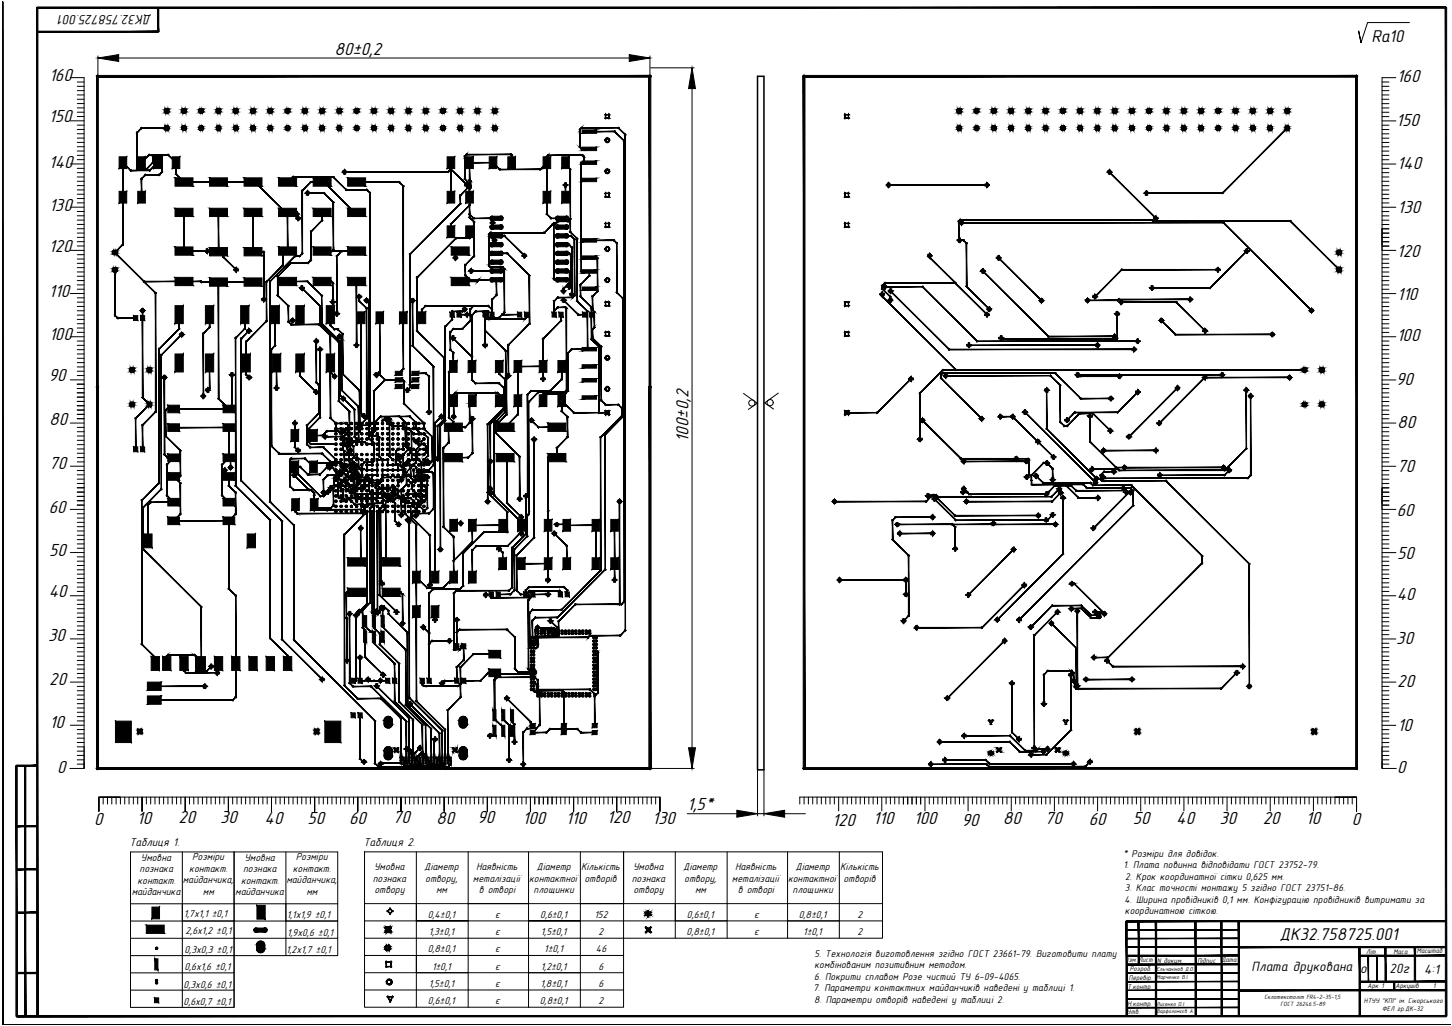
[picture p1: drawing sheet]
<svg xmlns="http://www.w3.org/2000/svg" width="841mm" height="594mm" viewBox="0 0 841 594" stroke-linecap="round" stroke-linejoin="round" font-family="sans-serif">
<defs><g id="words">
<g font-size="10.5">
<text x="194" y="32">80±0,2</text>
<text x="28" y="47">160</text>
<text x="809" y="47">160</text>
<text x="28" y="71">150</text>
<text x="809" y="73">150</text>
<text x="28" y="97">140</text>
<text x="809" y="98">140</text>
<text x="28" y="122">130</text>
<text x="809" y="123">130</text>
<text x="28" y="146">120</text>
<text x="809" y="149">120</text>
<text x="28" y="172">110</text>
<text x="809" y="174">110</text>
<text x="28" y="197">100</text>
<text x="809" y="197">100</text>
<text x="28" y="221">90</text>
<text x="809" y="223">90</text>
<text x="29" y="246">80</text>
<text x="809" y="248">80</text>
<text x="399" y="256" transform="rotate(-90 399 256)">100±0,2</text>
<text x="29" y="272">70</text>
<text x="809" y="273">70</text>
<text x="28" y="297">60</text>
<text x="809" y="299">60</text>
<text x="28" y="322">50</text>
<text x="809" y="324">50</text>
<text x="28" y="346">40</text>
<text x="809" y="347">40</text>
<text x="28" y="371">30</text>
<text x="809" y="373">30</text>
<text x="29" y="396">20</text>
<text x="809" y="398">20</text>
<text x="29" y="422">10</text>
<text x="809" y="423">10</text>
<text x="33" y="448">0</text>
<text x="809" y="447">0</text>
<text x="398" y="469">1,5*</text>
<text x="55" y="477">0</text>
<text x="79" y="477">10</text>
<text x="103" y="477">20</text>
<text x="127" y="477">30</text>
<text x="153" y="477">40</text>
<text x="178" y="477">50</text>
<text x="202" y="477">60</text>
<text x="228" y="476">70</text>
<text x="253" y="477">80</text>
<text x="277" y="477">90</text>
<text x="303" y="477">100</text>
<text x="328" y="477">110</text>
<text x="352" y="477">120</text>
<text x="378" y="477">130</text>
<text x="482" y="478">120</text>
<text x="506" y="477">110</text>
<text x="529" y="477">100</text>
<text x="557" y="478">90</text>
<text x="581" y="477">80</text>
<text x="605" y="477">70</text>
<text x="631" y="477">60</text>
<text x="656" y="477">50</text>
<text x="681" y="477">40</text>
<text x="706" y="477">30</text>
<text x="731" y="477">20</text>
<text x="756" y="477">10</text>
<text x="783" y="477">0</text>
</g>
<g font-size="10.1">
<text x="794" y="24">Ra10</text>
<text x="741" y="544">ДК32.758725.001</text>
</g>
<g font-size="8">
<text x="88" y="9" transform="rotate(-180 88 9)">ДК32.758725.001</text>
<text x="725" y="562">Плата друкована</text>
<text x="788" y="564">о</text>
<text x="805" y="564">20г</text>
<text x="825" y="564">4:1</text>
</g>
<g font-size="6.7">
<text x="75" y="490">Таблиця 1.</text>
<text x="211" y="490">Таблиця 2.</text>
</g>
<g font-size="6">
<text x="82" y="498">Умовна</text>
<text x="111" y="498">Розміри</text>
<text x="142" y="498">Умовна</text>
<text x="171" y="498">Розміри</text>
<text x="217" y="504">Умовна</text>
<text x="246" y="504">Діаметр</text>
<text x="276" y="504">Наявність</text>
<text x="311" y="504">Діаметр</text>
<text x="337" y="504">Кількість</text>
<text x="367" y="504">Умовна</text>
<text x="396" y="504">Діаметр</text>
<text x="426" y="504">Наявність</text>
<text x="461" y="504">Діаметр</text>
<text x="487" y="504">Кількість</text>
<text x="81" y="505">познака</text>
<text x="110" y="505">контакт.</text>
<text x="141" y="505">познака</text>
<text x="170" y="505">контакт.</text>
<text x="80" y="512">контакт.</text>
<text x="106" y="511">майданчика,</text>
<text x="140" y="512">контакт.</text>
<text x="166" y="511">майданчика,</text>
<text x="216" y="511">познака</text>
<text x="246" y="511">отвору,</text>
<text x="274" y="511">металізації</text>
<text x="306" y="511">контактної</text>
<text x="339" y="511">отворів</text>
<text x="366" y="511">познака</text>
<text x="396" y="511">отвору,</text>
<text x="424" y="511">металізації</text>
<text x="456" y="511">контактної</text>
<text x="489" y="511">отворів</text>
<text x="76" y="518">майданчика</text>
<text x="118" y="518">мм</text>
<text x="136" y="518">майданчика</text>
<text x="178" y="518">мм</text>
<text x="217" y="517">отвору</text>
<text x="253" y="517">мм</text>
<text x="277" y="517">в отворі</text>
<text x="309" y="517">площинки</text>
<text x="367" y="517">отвору</text>
<text x="403" y="517">мм</text>
<text x="427" y="517">в отворі</text>
<text x="459" y="517">площинки</text>
<text x="106" y="531">1,7х1,1 ±0,1</text>
<text x="166" y="532">1,1х1,9 ±0,1</text>
<text x="248" y="531">0,4±0,1</text>
<text x="287" y="531">є</text>
<text x="313" y="531">0,6±0,1</text>
<text x="344" y="531">152</text>
<text x="398" y="531">0,6±0,1</text>
<text x="437" y="531">є</text>
<text x="463" y="531">0,8±0,1</text>
<text x="497" y="531">2</text>
<text x="107" y="541">2,6х1,2 ±0,1</text>
<text x="166" y="542">1,9х0,6 ±0,1</text>
<text x="248" y="541">1,3±0,1</text>
<text x="287" y="541">є</text>
<text x="313" y="541">1,5±0,1</text>
<text x="347" y="541">2</text>
<text x="398" y="541">0,8±0,1</text>
<text x="437" y="541">є</text>
<text x="465" y="541">1±0,1</text>
<text x="497" y="541">2</text>
<text x="166" y="552">1,2х1,7 ±0,1</text>
<text x="248" y="551">0,8±0,1</text>
<text x="287" y="551">є</text>
<text x="315" y="551">1±0,1</text>
<text x="345" y="551">46</text>
<text x="107" y="552">0,3х0,3 ±0,1</text>
<text x="107" y="562">0,6х1,6 ±0,1</text>
<text x="250" y="561">1±0,1</text>
<text x="287" y="561">є</text>
<text x="313" y="561">1,2±0,1</text>
<text x="347" y="561">6</text>
<text x="106" y="572">0,3х0,6 ±0,1</text>
<text x="248" y="571">1,5±0,1</text>
<text x="287" y="571">є</text>
<text x="313" y="571">1,8±0,1</text>
<text x="347" y="571">6</text>
<text x="106" y="582">0,6х0,7 ±0,1</text>
<text x="248" y="581">0,6±0,1</text>
<text x="287" y="581">є</text>
<text x="313" y="581">0,8±0,1</text>
<text x="347" y="581">2</text>
</g>
<g font-size="5.8">
<text x="651" y="496">* Розміри для довідок.</text>
<text x="651" y="503">1. Плата повинна відповідати ГОСТ 23752-79.</text>
<text x="652" y="509">2. Крок координатної сітки 0,625 мм.</text>
<text x="652" y="516">3. Клас точності монтажу 5 згідно ГОСТ 23751-86.</text>
<text x="651" y="523">4. Ширина провідників 0,1 мм. Конфігурацію провідників витримати за</text>
<text x="652" y="529">координатною сіткою.</text>
<text x="472" y="554">5. Технологія виготовлення згідно ГОСТ 23661-79. Виготовити плату</text>
<text x="472" y="561">комбінованим позитивним методом.</text>
<text x="472" y="567">6. Покрити сплавом Розе чистий ТУ 6-09-4065.</text>
<text x="471" y="574">7. Параметри контактних майданчиків наведені у таблиці 1.</text>
<text x="472" y="581">8. Параметри отворів наведені у таблиці 2.</text>
</g>
<g font-size="4.1">
<text x="653" y="557">Ізм.</text>
<text x="659" y="557">Лист</text>
<text x="670" y="557">N докум.</text>
<text x="694" y="557">Підпис</text>
<text x="707" y="557">Дата</text>
<text x="791" y="552">Літ.</text>
<text x="807" y="552">Маса</text>
<text x="821" y="552">Масштаб</text>
<text x="654" y="562">Розроб.</text>
<text x="654" y="567">Перевір.</text>
<text x="653" y="572">Т.контр.</text>
<text x="792" y="572">Арк 1</text>
<text x="808" y="572">Аркушів</text>
<text x="830" y="572">1</text>
<text x="790" y="581">НТУУ &quot;КПІ&quot; ім. Сікорського</text>
<text x="653" y="587">Утв.</text>
<text x="653" y="582">Н.контр.</text>
<text x="801" y="585">ФЕЛ гр.ДК-32</text>
</g>
<g font-size="3.6">
<text x="732" y="579">Склотекстоліт FR4-2-35-1,5</text>
<text x="742" y="583">ГОСТ 26246.5-89</text>
</g>
<g font-size="3.3">
<text x="670" y="562">Єльчанінов Д.О.</text>
<text x="670" y="567">Марченко В.І.</text>
<text x="670" y="582">Лисенко О.І.</text>
</g>
<text font-size="3.2" x="670" y="587">Варфоломєєв А.</text>
</g></defs>
<!-- layer: Sheet -->
<g fill="#000" stroke="#000" stroke-width=".58">
<path d="M2 1v592zM2 1v592zM2 593h838zM2 593h838z"/>
<path d="M22 4v1l816-1zM22 5l816-1v1z"/>
<path d="M22 18v1l70-1zM22 19l70-1v1z"/>
<path d="M91 4v14h1zM91 4h1v14z"/>
<path d="M10 443v1l12-1zM10 444l12-1v1z"/>
<path d="M14 443l1 145v-145zM14 443l1 145h-1z"/>
<path d="M10 478v1l12-1zM10 479l12-1v1z"/>
<path d="M10 504h12v-1zM10 503h12l-12 1z"/>
<path d="M10 528v1l12-1zM10 529l12-1v1z"/>
<path d="M652 533l1 55v-55zM652 533l1 55h-1z"/>
<path d="M659 533l1 25v-25zM659 533l1 25h-1z"/>
<path d="M692 533l1 55v-55zM692 533l1 55h-1z"/>
<path d="M653 539l65-1zM653 538h65z"/>
<path d="M717 533l1 55v-55zM717 533l1 55h-1z"/>
<path d="M653 534h185v-1zM653 533h185l-185 1z"/>
<path d="M653 543h65zM653 544l65-1z"/>
<path d="M653 558v1l65-1zM653 559l65-1v1z"/>
<path d="M718 548v1l120-1zM718 549l120-1v1z"/>
<path d="M653 549l65-1zM653 548h65z"/>
<path d="M653 554h65v-1zM653 553h65l-65 1z"/>
<path d="M787 548l1 40v-40zM787 548l1 40h-1z"/>
<path d="M797 553l1 15zM797 553l1 15z"/>
<path d="M819 548l1 20v-20zM819 548l1 20h-1z"/>
<path d="M788 554h50v-1zM788 553h50l-50 1z"/>
<path d="M10 564h12v-1zM10 563h12l-12 1z"/>
<path d="M653 573h65zM653 574l65-1z"/>
<path d="M653 563h65zM653 564l65-1z"/>
<path d="M653 579l65-1zM653 578h65z"/>
<path d="M653 569l65-1zM653 568h65z"/>
<path d="M788 568v1l50-1zM788 569l50-1v1z"/>
<path d="M792 553l1 15zM792 553l1 15z"/>
<path d="M802 548v20h1zM802 548h1v20z"/>
<path d="M807 568l1 5v-5zM807 568l1 5h-1z"/>
<path d="M718 574h120v-1zM718 573h120l-120 1z"/>
<path d="M9 443v145h1zM9 443h1v145z"/>
<path d="M21 4v584h1zM21 4h1v584z"/>
<path d="M653 583h65zM653 584l65-1z"/>
<path d="M669 533v55h1zM669 533h1v55z"/>
<path d="M707 533v55h1zM707 533h1v55z"/>
<path d="M837 4v584h1zM837 4h1v584z"/>
<path d="M10 589h828v-1zM10 588h828l-828 1z"/>
</g>
<path d="M439 44h3v402h-3z" fill="none" stroke="#000" stroke-width=".89"/>
<!-- layer: 0 -->
<g fill="none" stroke="#000" stroke-width=".58">
<path d="M816 13h-24l-4 12-1-7 1 7M57 32v12M69 34h295M376 32v12M377 39h25M41 45h8v400h-9M45 60h4M45 57h4M45 55h4M45 52h4M45 50h4M45 47h4"/>
<path d="M401 51v382M801 57h3M801 55h3M801 52h3M801 50h3M801 47h3M809 45h-8v250h8M41 70h8M45 80h4M45 77h4M45 75h4M45 72h4"/>
<path d="M45 67h4M45 65h4M45 62h4M801 70h8M801 80h3M801 77h3M801 75h3M801 65h3M801 60h3M801 73h3M801 68h3M801 63h3"/>
<path d="M41 95h8M45 100h4M45 97h4M45 92h4M45 90h4M45 87h4M45 85h4M45 82h4M801 95h8M801 100h3M801 97h3M801 92h3"/>
<path d="M801 90h3M801 87h3M801 85h3M801 82h3M41 120h8M45 117h4M45 115h4M45 112h4M45 110h4M45 107h4M45 105h4M45 102h4"/>
<path d="M801 115h3M801 110h3M801 105h3M801 102h3M801 118h3M801 113h3M801 108h3M45 140h4M45 137h4M45 135h4M45 132h4M45 130h4"/>
<path d="M45 127h4M45 125h4M45 122h4M801 133v9M801 120h8M801 140h3M801 137h3M801 135h3M801 132h3M801 130h3M801 127h3M801 125h3"/>
<path d="M801 122h3M41 145h8M45 160h4M45 157h4M45 155h4M45 152h4M45 150h4M45 147h4M45 142h4M801 145h8M801 155h3M801 152h3"/>
<path d="M801 150h3M801 147h3M801 142h3M801 158h3M41 170h8M45 180h4M45 177h4M45 175h4M45 172h4M45 167h4M45 165h4M45 162h4"/>
<path d="M801 170h8M801 180h3M801 177h3M801 175h3M801 172h3M801 167h3M801 165h3M801 160h3M801 163h3M41 195h8M45 200h4M45 197h4"/>
<path d="M45 192h4M45 190h4M45 187h4M45 185h4M45 182h4M801 195h8M801 200h3M801 197h3M801 192h3M801 190h3M801 187h3M801 185h3"/>
<path d="M801 182h3M41 220h8M45 217h4M45 215h4M45 212h4M45 210h4M45 207h4M45 205h4M45 202h4M801 220h8M801 217h3M801 215h3"/>
<path d="M801 212h3M801 210h3M801 205h3M801 202h3M801 208h3M45 240h4M45 237h4M45 235h4M45 232h4M45 230h4M45 227h4M45 225h4"/>
<path d="M45 222h4M431 228l8 5M439 234l-6 3M443 233l5 4M451 228l-8 5M801 240h3M801 237h3M801 235h3M801 232h3M801 230h3M801 227h3M801 225h3"/>
<path d="M801 222h3M41 245h8M45 260h4M45 257h4M45 255h4M45 252h4M45 250h4M45 247h4M45 242h4M801 245h8M801 260h3M801 257h3"/>
<path d="M801 255h3M801 252h3M801 250h3M801 247h3M801 242h3M41 270h8M45 280h4M45 277h4M45 275h4M45 272h4M45 267h4M45 265h4"/>
<path d="M45 262h4M801 270h8M801 280h3M801 277h3M801 275h3M801 272h3M801 267h3M801 265h3M801 262h3M41 295h8M45 300h4M45 297h4"/>
<path d="M45 292h4M45 290h4M45 287h4M45 285h4M45 282h4M801 283v9M801 300h3M801 297h3M801 292h3M801 290h3M801 287h3M801 285h3"/>
<path d="M804 282h-3v163h8M41 320h8M45 317h4M45 315h4M45 312h4M45 310h4M45 307h4M45 305h4M45 302h4M801 320h8M801 317h3M801 315h3"/>
<path d="M801 312h3M801 310h3M801 307h3M801 305h3M801 302h3M45 340h4M45 337h4M45 335h4M45 332h4M45 330h4M45 327h4M45 325h4"/>
<path d="M45 322h4M801 340h3M801 337h3M801 335h3M801 332h3M801 330h3M801 327h3M801 325h3M801 322h3M41 345h8M45 360h4M45 357h4"/>
<path d="M45 355h4M45 352h4M45 350h4M45 347h4M45 342h4M801 345h8M801 360h3M801 357h3M801 355h3M801 352h3M801 350h3M801 347h3"/>
<path d="M801 342h3M41 370h8M45 380h4M45 377h4M45 375h4M45 372h4M45 367h4M45 365h4M45 362h4M801 370h8M801 380h3M801 377h3"/>
<path d="M801 375h3M801 372h3M801 367h3M801 365h3M801 362h3M41 395h8M45 400h4M45 397h4M45 392h4M45 390h4M45 387h4M45 385h4"/>
<path d="M45 382h4M801 395h8M801 400h3M801 397h3M801 392h3M801 390h3M801 387h3M801 385h3M801 382h3M41 420h8M45 417h4M45 415h4"/>
<path d="M45 412h4M45 410h4M45 407h4M45 405h4M45 402h4M801 420h8M801 417h3M801 415h3M801 412h3M801 410h3M801 407h3M801 405h3"/>
<path d="M801 402h3M45 440h4M45 437h4M45 435h4M45 432h4M45 430h4M45 427h4M45 425h4M45 422h4M49 433v12v-4M801 433v12v-4M801 440h3"/>
<path d="M801 437h3M801 435h3M801 432h3M801 430h3M801 427h3M801 425h3M801 422h3M45 442h4M377 445h25M439 446v26M442 446v26M801 442h3"/>
<path d="M57 462v8M60 462v4M62 462v4M65 462v4M67 462v4M70 462h-13v8v-8h325M70 462v4M72 462v4M75 462v4M77 462v4M80 462v4M82 462v8v-8"/>
<path d="M85 462v4M87 462v4M90 462v4M92 462v4M95 462v4M97 462v4M100 462v4M102 462v4M105 462v4M107 462v8v-8M110 462v4M112 462v4"/>
<path d="M115 462v4M117 462v4M120 462v4M122 462v4M125 462v4M127 462v4M130 462v4M132 462v8v-8M135 462v4M137 462v4M140 462v4M142 462v4"/>
<path d="M145 462v4M147 462v4M150 462v4M152 462v4M155 462v4M157 462v8v-8M160 462v4M162 462v4M165 462v4M167 462v4M170 462v4M172 462v4"/>
<path d="M175 462v4M177 462v4M180 462v4M182 462v8v-8M185 462v4M187 462v4M190 462v4M192 462v4M195 462v4M197 462v4M200 462v4M202 462v4"/>
<path d="M205 462v4M207 462v8v-8M210 462v4M212 462v4M215 462v4M217 462v4M220 462v4M222 462v4M225 462v4M227 462v4M230 462v4M232 462v8v-8"/>
<path d="M235 462v4M237 462v4M240 462v4M242 462v4M245 462v4M247 462v4M250 462v4M252 462v4M255 462v4M257 462v8v-8M260 462v4M262 462v4"/>
<path d="M265 462v4M267 462v4M270 462v4M272 462v4M275 462v4M277 462v4M280 462v4M282 462v8v-8M285 462v4M287 462v4M290 462v4M292 462v4"/>
<path d="M295 462v4M297 462v4M300 462v4M302 462v4M305 462v4M307 462v8v-8M310 462v4M312 462v4M315 462v4M317 462v4M320 462v4M322 462v4"/>
<path d="M325 462v4M327 462v4M330 462v4M332 462v8v-8M335 462v4M337 462v4M340 462v4M342 462v4M345 462v4M347 462v4M350 462v4M352 462v4"/>
<path d="M355 462v4M357 462v8v-8M360 462v4M362 462v4M365 462v4M367 462v4M370 462v4M372 462v4M375 462v4M377 462v4M380 462v4M382 462v8v-8"/>
<path d="M398 471h29M439 471h3M454 471h12M466 462v4M468 462v4M471 462v4M473 462v4M476 462v4M478 462v4M481 462v4M483 462v4M486 462v8"/>
<path d="M488 462v4M491 462v4M493 462v4M496 462v4M498 462v4M501 462v4M503 462v4M506 462v4M508 462v4M511 462v8M513 462v4M516 462v4"/>
<path d="M518 462v4M521 462v4M523 462v4M526 462v4M528 462v4M531 462v4M533 462v4M536 462v8M538 462v4M541 462v4M543 462v4M546 462v4"/>
<path d="M548 462v4M551 462v4M553 462v4M556 462v4M558 462v4M561 462v8M563 462v4M566 462v4M568 462v4M571 462v4M573 462v4M576 462v4"/>
<path d="M578 462v4M581 462v4M583 462v4M586 462v8M588 462v4M591 462v4M593 462v4M596 462v4M598 462v4M601 462v4M603 462v4M606 462v4"/>
<path d="M608 462v4M611 462v8M613 462v4M616 462v4M618 462v4M621 462v4M623 462v4M626 462v4M628 462v4M631 462v4M633 462v4M636 462v8"/>
<path d="M638 462v4M641 462v4M643 462v4M646 462v4M648 462v4M651 462v4M653 462v4M656 462v4M658 462v4M661 462v8M663 462v4M666 462v4"/>
<path d="M668 462v4M671 462v4M673 462v4M676 462v4M678 462v4M681 462v4M683 462v4M686 462v8M688 462v4M691 462v4M693 462v4M696 462v4"/>
<path d="M698 462v4M701 462v4M703 462v4M706 462v4M708 462v4M711 462v8M713 462v4M716 462v4M718 462v4M721 462v4M723 462v4M726 462v4"/>
<path d="M728 462v4M731 462v4M733 462v4M736 462v8M738 462v4M741 462v4M743 462v4M746 462v4M748 462v4M751 462v4M753 462v4M756 462v4"/>
<path d="M758 462v4M761 462v8M763 462v4M766 462v4M768 462v4M771 462v4M773 462v4M773 462h13v8v-8h-323v4M776 462v4M778 462v4M781 462v4M786 462h-3v4"/>
<path d="M106 493v90M136 493h-60v30h60M136 493h60v30M136 493v30h60M136 493v30M166 493v60M211 493h150v30h-150zM241 493v90M271 493v30M306 493v30M336 493v30M361 493v30"/>
<path d="M391 493v30M421 493v40h-30v-10M456 493v40h30v-40M511 493v30M76 523v10h60v-10M76 533v10h60v-10M106 523v10h30M136 523v10h60v-10M166 523v10h30v10h-60v-10M211 523v10h150v-10h-25v10h-30v-10h-35v10h-30v-10M271 533v30h-30v-10M306 533v30h30v-30"/>
<path d="M361 523v-30h150v30M361 523h30M391 523h120M391 523v20M421 533v10M456 533v10M486 533v10M511 523v10h-150v10h-150v-10M511 533v10h-150v10h-150v-10M76 543v10h60v-10v10h60v-10M76 553v10h60v-10v30M211 553v10h150v-10"/>
<path d="M76 563v10h60v-10M76 573v10h60v-10M211 563v10h150v-10M211 573v10h150v-10M271 563v20M306 563v20M336 563v20"/>
<circle cx="435" cy="233" r="1.8"/>
<circle cx="446" cy="233" r="1.8"/>
</g>
<path d="M57 34l12-2v4zM364 32l12 2-12 2zM401 39l2 12h-4zM399 433h4l-2 12zM427 469l12 2-12 2zM442 471l12-2v4z" fill="#000" stroke="#000" stroke-width=".58"/>
<!-- layer: Mechanical3 -->
<g fill="#000" stroke="#000" stroke-width=".58">
<path d="M56 44v1zM376 44v1zM466 44v1zM56 224v1zM376 224v1zM466 444v1zM786 444v1z"/>
<path d="M56 44l1 1zM56 44h1zM56 44h1z"/>
<path d="M56 44v1l320-1zM56 45l320-1v1z"/>
<path d="M56 44l1 1zM56 44h1zM56 44h1z"/>
<path d="M56 44h1zM57 44h-1z"/>
<path d="M56 44h1zM57 44h-1z"/>
<path d="M376 44l1 1zM376 44h1zM376 44h1z"/>
<path d="M376 44l1 1zM376 44h1zM376 44h1z"/>
<path d="M376 44h1zM377 44h-1z"/>
<path d="M376 44h1zM377 44h-1z"/>
<path d="M465 44h1zM465 44h1zM466 44l-1 1z"/>
<path d="M465 44h1zM465 44h1zM466 44l-1 1z"/>
<path d="M465 44h1zM465 44h1zM465 44h1z"/>
<path d="M465 44h1zM465 44h1zM465 44h1z"/>
<path d="M785 44h1zM785 44h1zM786 44l-1 1z"/>
<path d="M785 44h1zM785 44h1zM786 44l-1 1z"/>
<path d="M785 44h1zM785 44h1zM785 44h1z"/>
<path d="M786 44v1zM786 44v1z"/>
<path d="M466 45h320v-1zM466 44h320l-320 1z"/>
<path d="M785 44h1zM785 44h1zM785 44h1z"/>
<path d="M786 44v1zM786 44v1z"/>
<path d="M56 224l1 1zM56 224l1 1zM56 224h1z"/>
<path d="M56 224l1 1zM56 224l1 1zM56 224h1z"/>
<path d="M56 224h1zM57 224h-1z"/>
<path d="M56 224h1zM57 224h-1z"/>
<path d="M376 224l1 1zM376 224l1 1zM376 224h1z"/>
<path d="M376 224l1 1zM376 224l1 1zM376 224h1z"/>
<path d="M376 224h1zM377 224h-1z"/>
<path d="M376 224h1zM377 224h-1z"/>
<path d="M56 224v221h1zM56 224h1v221z"/>
<path d="M56 44v401h1zM56 44h1v401z"/>
<path d="M56 444v1l320-1zM56 445l320-1v1z"/>
<path d="M56 444v1zM56 444v1z"/>
<path d="M56 445h1zM56 445h1z"/>
<path d="M56 444v1zM56 444v1z"/>
<path d="M56 445h1zM56 445h1z"/>
<path d="M56 444v1l320-1zM56 445l320-1v1z"/>
<path d="M56 445h1zM56 445h1zM56 445h1z"/>
<path d="M56 445h1zM56 445h1zM56 445h1z"/>
<path d="M56 445h1zM57 444l-1 1zM56 444v1z"/>
<path d="M56 445h1zM57 444l-1 1zM56 444v1z"/>
<path d="M56 445h1zM57 445h-1zM56 444v1z"/>
<path d="M56 445h1zM57 445h-1zM56 444v1z"/>
<path d="M376 224v221h1zM376 224h1v221z"/>
<path d="M376 44v401h1zM376 44h1v401z"/>
<path d="M376 444v1zM376 444v1z"/>
<path d="M376 445h1zM376 445h1z"/>
<path d="M376 444v1zM376 444v1z"/>
<path d="M376 445h1zM376 445h1z"/>
<path d="M376 445h1zM376 445h1zM376 445h1z"/>
<path d="M376 445h1zM376 445h1zM376 445h1z"/>
<path d="M376 445h1zM377 444l-1 1zM376 444v1z"/>
<path d="M376 445h1zM377 444l-1 1zM376 444v1z"/>
<path d="M376 445h1zM377 445h-1zM376 444v1z"/>
<path d="M376 445h1zM377 445h-1zM376 444v1z"/>
<path d="M465 445h1zM465 445h1zM466 445h-1z"/>
<path d="M465 44v401h1zM465 44h1v401z"/>
<path d="M465 445h1zM465 445h1zM466 445h-1z"/>
<path d="M465 445h1zM465 445h1zM465 445h1z"/>
<path d="M465 445h1zM465 445h1zM465 445h1z"/>
<path d="M785 445h1zM785 445h1zM786 445h-1z"/>
<path d="M785 44v401h1zM785 44h1v401z"/>
<path d="M466 445h320v-1zM466 444h320l-320 1z"/>
<path d="M785 445h1zM785 445h1zM785 445h1z"/>
</g>
<!-- layer: TopLayer -->
<g fill="#000" stroke="#000" stroke-width=".58">
<path d="M296 89v1zM285 126h1v1zM285 131h1v1zM285 137h1zM290 126h1v1zM290 131h1v1zM290 137h1zM323 126h1v1zM323 131h1v1zM323 137h1zM328 126h1v1zM328 131h1v1z"/>
<path d="M328 137h1zM285 142h1zM285 147h1zM285 152h1zM285 157h1zM290 142h1zM290 147h1zM290 152h1zM290 157h1zM323 142h1zM323 147h1zM323 152h1z"/>
<path d="M323 157h1zM328 142h1zM328 147h1zM328 152h1zM328 157h1zM285 162h1zM290 162h1zM323 162h1zM328 162h1zM283 183v1zM195 245v1zM195 248v1z"/>
<path d="M195 251v1zM195 254v1zM198 245v1zM198 248v1zM198 251v1zM198 254v1zM198 257v1zM199 258h1zM201 245v1zM201 251v1zM204 245v1zM204 251v1z"/>
<path d="M207 245v1zM207 248v1zM207 251v1zM207 254v1zM208 247v1zM210 245v1zM210 248v1zM210 251v1zM210 254v1zM213 245v1zM213 248v1zM213 251v1z"/>
<path d="M213 254v1zM216 245v1zM219 245v1zM219 248v1zM219 251v1zM219 254v1zM219 257v1zM222 245v1zM222 248v1zM222 251v1zM222 254v1zM222 257v1z"/>
<path d="M225 245v1zM228 245v1zM231 245v1zM234 245v1zM237 245v1zM237 251v1zM240 245v1zM240 248v1zM240 251v1zM240 254v1zM243 245v1zM243 248v1z"/>
<path d="M243 251v1zM243 254v1zM243 257v1zM246 245v1zM195 263v1zM195 266v1zM195 269v1zM195 272v1zM195 275v1zM195 278v1zM198 263v1zM198 266v1z"/>
<path d="M198 269v1zM198 275v1zM198 278v1zM199 277v1zM199 270h1zM201 266v1zM201 272v1zM204 266v1zM204 272v1zM205 273v1zM207 263v1zM207 266v1z"/>
<path d="M207 269v1zM207 272v1zM207 275v1zM208 280v-1zM210 263v1zM210 266v1zM210 269v1zM210 275v1zM213 263v1zM213 266v1zM213 269v1zM213 272v1z"/>
<path d="M213 275v1zM216 266v1zM216 272v1zM219 263v1zM219 266v1zM219 269v1zM219 272v1zM219 275v1zM219 278v1zM220 279v1zM222 263v1zM222 266v1z"/>
<path d="M222 269v1zM222 272v1zM222 275v1zM222 278v1zM225 266v1zM225 272v1zM228 266v1zM228 272v1zM231 266v1zM231 272v1zM234 272v1zM237 266v1z"/>
<path d="M240 263v1zM240 266v1zM240 269v1zM240 272v1zM240 278v1zM240 279h1zM243 263v1zM243 266v1zM243 269v1zM243 272v1zM243 278v1zM246 266v1z"/>
<path d="M246 272v1zM195 284v1zM195 287v1zM195 290v1zM195 293v1zM195 296v1zM198 284v1zM198 287v1zM198 290v1zM198 293v1zM198 296v1zM201 287v1z"/>
<path d="M201 293v1zM204 287v1zM204 293v1zM207 284v1zM207 290v1zM207 293v1zM207 296v1zM210 284v1zM210 287v1zM210 290v1zM210 293v1zM210 296v1z"/>
<path d="M213 284v1zM213 287v1zM213 290v1zM213 293v1zM213 296v1zM216 287v1zM216 293v1zM219 284v1zM219 287v1zM219 290v1zM219 293v1zM219 296v1z"/>
<path d="M222 284v1zM222 287v1zM222 290v1zM222 293v1zM222 296v1zM224 289v-1zM225 287v1zM225 293v1zM228 293v1zM231 287v1zM231 293v1zM234 287v1z"/>
<path d="M234 293v1zM237 293v1zM240 284v1zM240 287v1zM240 290v1zM240 293v1zM240 296v1zM241 297h1zM243 281v1zM243 284v1zM243 287v1zM243 290v1z"/>
<path d="M243 293v1zM243 296v1zM246 287v1zM246 293v1zM201 343v1zM282 344l-1 1zM308 379v1zM308 377v1zM308 375v1zM307 373h1zM308 371v1zM308 369v1z"/>
<path d="M309 379v1zM309 377v1zM309 375v1zM309 373v1zM309 371v1zM309 369v1zM309 379h1zM309 377h1zM309 375h1zM309 373h1zM309 371h1zM309 369h1z"/>
<path d="M310 373h1zM344 369v1zM344 371v1zM344 375v1zM344 377v1zM344 379v1zM345 369v1zM345 371v1zM345 373v1zM345 375v1zM345 377v1zM345 379v1z"/>
<path d="M307 399h1zM308 399v1zM308 395v1zM308 393v1zM307 391h1zM308 391v1zM308 389v1zM308 387v1zM308 385v1zM307 383h1zM308 383v1zM309 399v1z"/>
<path d="M309 397v1zM309 395v1zM309 393v1zM309 391v1zM309 389v1zM309 387v1zM309 385v1zM309 383v1zM309 381v1zM309 399h1zM309 397h1zM309 395h1z"/>
<path d="M309 393h1zM309 391h1zM309 389h1zM309 387h1zM309 385h1zM309 383h1zM309 381h1zM344 383v1zM344 385v1zM344 387v1zM344 391v1zM344 393v1z"/>
<path d="M344 395v1zM345 381v1zM345 383v1zM345 385v1zM345 387v1zM345 389v1zM345 391v1zM345 393v1zM345 395v1zM345 397v1zM345 399v1zM312 402v1z"/>
<path d="M314 402v1zM316 402v1zM318 402v1zM320 402v1zM322 402v1zM324 402v1zM326 402v1zM328 402v1zM330 402v1zM332 402v1zM334 402v1zM336 402v1z"/>
<path d="M338 402v1zM340 402v1zM342 402v1zM238 437h1zM220 442h1zM247 443h1zM148 539h2h-1zM153 539h2zM91 548v1z"/>
<path d="M82 74l-3 3zM82 74l-3 3z"/>
<path d="M82 74h15zM82 74h15z"/>
<path d="M337 74l-1 1zM337 74l-1 1z"/>
<path d="M337 74h21zM337 74h21z"/>
<path d="M341 76h15zM341 76h15z"/>
<path d="M337 77l9-2v2zM337 75v2l9-2z"/>
<path d="M356 76l6 6zM356 76l6 6z"/>
<path d="M358 74l4 4zM358 74l4 4z"/>
<path d="M69 91h4l-4 7zM73 91l-4 7h4z"/>
<path d="M71 94l5 5zM71 94l5 5z"/>
<path d="M76 99h11zM76 99h11z"/>
<path d="M79 77v21zM79 77v21z"/>
<path d="M79 98h6zM79 98h6z"/>
<path d="M80 91h4l-4 7zM84 91l-4 7h4z"/>
<path d="M82 94l4-4zM86 90l-4 4z"/>
<path d="M85 98l3-4zM88 94l-3 4z"/>
<path d="M87 90h10zM87 90h10z"/>
<path d="M87 99l4-5zM91 94l-4 5z"/>
<path d="M88 90l1 4zM88 90l1 4z"/>
<path d="M89 90h5zM89 90h5z"/>
<path d="M89 91h4l-4 7zM93 91l-4 7h4z"/>
<path d="M94 90v10zM94 90v10z"/>
<path d="M97 90l5 4zM97 90l5 4z"/>
<path d="M100 91h4l-4 7zM104 91l-4 7h4z"/>
<path d="M200 99h60zM200 100l60-1z"/>
<path d="M259 91h4l-4 7zM263 91l-4 7h4z"/>
<path d="M261 98l-1 2zM261 98l-1 2z"/>
<path d="M261 94v4zM261 94v4z"/>
<path d="M261 98l10 9zM261 98l9 9z"/>
<path d="M269 90l1-1zM270 89l-1 2z"/>
<path d="M270 91h4l-4 7zM274 91l-4 7h4z"/>
<path d="M270 89h26zM270 90l26-1z"/>
<path d="M272 94h14zM272 94h14z"/>
<path d="M283 91h5l-5 7zM288 91l-5 7h5z"/>
<path d="M285 94l5 4zM285 94l5 4z"/>
<path d="M289 98h24zM289 98h24z"/>
<path d="M294 91h5l-5 7zM299 91l-5 7h5z"/>
<path d="M296 90l1 4zM296 90l1 4z"/>
<path d="M313 98l4-4zM317 94l-4 4z"/>
<path d="M315 91h4l-4 7zM319 91l-4 7h4z"/>
<path d="M317 91v3zM317 91v3z"/>
<path d="M317 90v1zM317 90v1z"/>
<path d="M318 90h19zM318 90h19z"/>
<path d="M325 91h5l-5 7zM330 91l-5 7h5z"/>
<path d="M327 94l1 1zM327 94l1 1z"/>
<path d="M327 95l3 3zM327 95l3 3z"/>
<path d="M336 75v10zM336 75v10z"/>
<path d="M336 85l1 1zM336 85l1 1z"/>
<path d="M337 94h1zM337 94h1z"/>
<path d="M337 86h4zM337 86h4z"/>
<path d="M337 90l1 1zM337 90l1 1z"/>
<path d="M338 91v3zM338 91v3z"/>
<path d="M338 94h3zM338 94h3z"/>
<path d="M337 87l9-2v2zM337 85v2l9-2z"/>
<path d="M337 95l9-2v2zM337 93v2l9-2z"/>
<path d="M69 111h4l-4 7zM73 111l-4 7h4z"/>
<path d="M71 94v20zM71 94v20z"/>
<path d="M80 111h4l-4 7zM84 111l-4 7h4z"/>
<path d="M82 104v10zM82 104v10z"/>
<path d="M82 103l2-2zM84 101l-2 3z"/>
<path d="M84 101h8zM84 102l8-1z"/>
<path d="M92 101l2-1zM94 100l-2 1z"/>
<path d="M102 94v7zM102 94v7z"/>
<path d="M102 101l5 4zM102 101l4 5z"/>
<path d="M107 105h20zM107 106l20-1z"/>
<path d="M101 103h11v5zM101 103v5h11z"/>
<path d="M127 105h20zM127 106l20-1z"/>
<path d="M121 103h11v5zM121 103v5h11z"/>
<path d="M147 105h1zM147 106l1-1z"/>
<path d="M148 105l17 18zM148 106l17 17z"/>
<path d="M141 103h11v5zM141 103v5h11z"/>
<path d="M161 103l11 5h-11zM161 103l11 5v-5z"/>
<path d="M167 105h2zM167 106l2-1z"/>
<path d="M169 103l1 2zM169 103l1 2z"/>
<path d="M169 103l1-1zM170 102v1z"/>
<path d="M170 102h23zM170 103l23-1z"/>
<path d="M180 105l-5 5zM180 105l-5 5z"/>
<path d="M178 112h10zM178 112h10z"/>
<path d="M180 105h7zM180 106l7-1z"/>
<path d="M187 105h1zM187 106l1-1z"/>
<path d="M188 105l17 18zM188 106l17 17z"/>
<path d="M188 112l5 5zM188 112l5 5z"/>
<path d="M181 103h11v5zM181 103v5h11z"/>
<path d="M193 103l8 7zM193 103l8 7z"/>
<path d="M201 110h12zM201 110h12z"/>
<path d="M201 103l11 5h-11zM201 103l11 5v-5z"/>
<path d="M207 105h24zM207 106l24-1z"/>
<path d="M213 110l1 2zM212 110l2 2z"/>
<path d="M231 105l3 3zM231 106l3 2z"/>
<path d="M261 98v16zM261 98v16z"/>
<path d="M263 111v7h-4zM259 111v7l4-7z"/>
<path d="M266 113l1 5zM266 113l1 5z"/>
<path d="M267 113l5-5zM272 108l-5 5z"/>
<path d="M269 90v14zM269 90v14z"/>
<path d="M269 104l3 2zM269 104l3 2z"/>
<path d="M272 114v5zM272 114v5z"/>
<path d="M272 106v2zM272 106v2z"/>
<path d="M272 94v10zM272 94v10z"/>
<path d="M272 109v5zM272 109v5z"/>
<path d="M272 109v-1zM272 108v1z"/>
<path d="M272 104l1 1zM272 105h1z"/>
<path d="M272 105l1 4zM272 105l1 4z"/>
<path d="M274 111v7h-4zM270 111v7l4-7z"/>
<path d="M315 111h4l-4 7zM319 111l-4 7h4z"/>
<path d="M317 94v20zM317 94v20z"/>
<path d="M325 111h5l-5 7zM330 111l-5 7h5z"/>
<path d="M327 107l1 7zM327 107l1 7z"/>
<path d="M337 105l9-2v2zM337 103v2l9-2z"/>
<path d="M101 121h11v4zM101 121v4h11z"/>
<path d="M121 121h11v4zM121 121v4h11z"/>
<path d="M141 121h11v4zM141 121v4h11z"/>
<path d="M161 121l11 4h-11zM161 121l11 4v-4z"/>
<path d="M165 123h2zM165 123h2z"/>
<path d="M167 123h5zM167 123h5z"/>
<path d="M172 123l1 1zM172 123l1 1z"/>
<path d="M173 124v2zM173 124v2z"/>
<path d="M180 134l6-6zM186 128l-6 6z"/>
<path d="M186 123l1 5zM186 123l1 5z"/>
<path d="M181 121h11v4zM181 121v4h11z"/>
<path d="M201 121l11 4h-11zM201 121l11 4v-4z"/>
<path d="M205 123h2zM205 123h2z"/>
<path d="M259 131h4l-4 7zM263 131l-4 7h4z"/>
<path d="M261 130v4zM261 130v4z"/>
<path d="M261 130l11-11zM272 119l-11 11z"/>
<path d="M264 138h8zM264 138h8z"/>
<path d="M270 131h4l-4 7zM274 131l-4 7h4z"/>
<path d="M272 119v5zM272 119v5z"/>
<path d="M272 124v2zM272 124v2z"/>
<path d="M272 134v4zM272 134v4z"/>
<path d="M272 126l3 2zM272 126l3 2z"/>
<path d="M272 124l2 2zM272 124l2 2z"/>
<path d="M274 126h14zM274 127l14-1z"/>
<path d="M283 136l1-1zM284 135l-1 1z"/>
<path d="M284 127l1-1zM284 127l1-1v2zM285 126v2z"/>
<path d="M284 132l1-1zM284 132l1-1v2zM285 131v2z"/>
<path d="M284 137h1zM284 137h1v1zM285 137v1z"/>
<path d="M284 135h31zM284 135h31z"/>
<path d="M284 126h1zM284 126h1h-1zM284 126v1l1-1z"/>
<path d="M284 131h1zM284 131h1h-1zM284 131v1l1-1z"/>
<path d="M284 136l1 1zM284 136l1 1h-1zM284 137h1z"/>
<path d="M285 125v3l5-3zM285 128l5-3v3z"/>
<path d="M285 126v2zM285 126l1 1-1 1zM285 126l1 1z"/>
<path d="M285 130v3l5-3zM285 133l5-3v3z"/>
<path d="M285 131v2zM285 131l1 1-1 1zM285 131l1 1z"/>
<path d="M285 135v3l5-3zM285 138l5-3v3z"/>
<path d="M285 137v1zM285 137h1l-1 1zM285 137h1z"/>
<path d="M285 129v2zM285 129v2z"/>
<path d="M285 131h3zM285 132l3-1z"/>
<path d="M285 125v1v-1zM285 125v1zM284 126h1v-1z"/>
<path d="M285 130v1v-1zM285 130v1zM284 131h1v-1z"/>
<path d="M285 135v2v-2zM285 135v2zM284 136l1 1v-2z"/>
<path d="M285 126h1zM285 126h1zM285 125v1h1z"/>
<path d="M285 131h1zM285 131h1zM285 130v1h1z"/>
<path d="M285 137h1v-1zM285 137l1-1zM285 135v2l1-1z"/>
<path d="M288 136h4zM288 137l4-1z"/>
<path d="M289 127l1-1zM289 127l1-1v2zM290 126v2z"/>
<path d="M289 132l1-1zM289 132l1-1v2zM290 131v2z"/>
<path d="M289 137h1zM289 137h1v1zM290 137v1z"/>
<path d="M289 126h1zM289 126h1h-1zM289 126v1l1-1z"/>
<path d="M289 131h1zM289 131h1h-1zM289 131v1l1-1z"/>
<path d="M289 136l1 1zM289 136l1 1h-1zM289 137h1z"/>
<path d="M290 126v2h1zM290 126l1 1v1zM290 126l1 1z"/>
<path d="M290 131v2h1zM290 131l1 1v1zM290 131l1 1z"/>
<path d="M290 137v1h1zM290 137h1v1zM290 137h1z"/>
<path d="M290 125v1l1-1zM290 125v1zM289 126h1v-1z"/>
<path d="M290 130v1l1-1zM290 130v1zM289 131h1v-1z"/>
<path d="M290 135v2l1-2zM290 135v2zM289 136l1 1v-2z"/>
<path d="M290 126h1zM291 126h-1zM291 125l-1 1h1z"/>
<path d="M290 131h1zM291 131h-1zM291 130l-1 1h1z"/>
<path d="M290 137h1v-1zM291 136l-1 1zM291 135l-1 2 1-1z"/>
<path d="M292 136l12 12zM292 137l12 11z"/>
<path d="M321 129l-6 6zM321 129l-6 6z"/>
<path d="M317 114v10zM317 114v10z"/>
<path d="M317 124l2 2zM317 124l2 2z"/>
<path d="M319 126h7zM319 127l7-1z"/>
<path d="M321 130l1-1zM322 129l-1 2z"/>
<path d="M321 129h1zM321 129h1z"/>
<path d="M322 127l1-1zM322 127l1-1v2zM323 126v2z"/>
<path d="M322 132l1-1zM322 132l1-1v2zM323 131v2z"/>
<path d="M322 137h1zM322 137h1v1zM323 137v1z"/>
<path d="M323 128l-1 1zM323 128l-1 1z"/>
<path d="M322 126h1zM322 126h1h-1zM322 126v1l1-1z"/>
<path d="M322 131h1zM322 131h1h-1zM322 131v1l1-1z"/>
<path d="M322 136l1 1zM322 136l1 1h-1zM322 137h1z"/>
<path d="M323 125v3l5-3zM323 128l5-3v3z"/>
<path d="M323 126v2zM323 126l1 1-1 1zM323 126l1 1z"/>
<path d="M323 130v3l5-3zM323 133l5-3v3z"/>
<path d="M323 131v2zM323 131l1 1-1 1zM323 131l1 1z"/>
<path d="M323 135v3l5-3zM323 138l5-3v3z"/>
<path d="M323 137v1zM323 137h1l-1 1zM323 137h1z"/>
<path d="M323 128h6zM323 128h6z"/>
<path d="M323 125v1v-1zM323 125v1zM322 126h1v-1z"/>
<path d="M323 130v1v-1zM323 130v1zM322 131h1v-1z"/>
<path d="M323 135v2v-2zM323 135v2zM322 136l1 1v-2z"/>
<path d="M323 126h1zM323 126h1zM323 125v1h1z"/>
<path d="M323 131h1zM323 131h1zM323 130v1h1z"/>
<path d="M323 137h1v-1zM323 137l1-1zM323 135v2l1-1z"/>
<path d="M326 136h5zM326 137l5-1z"/>
<path d="M327 127l1-1zM327 127l1-1v2zM328 126v2z"/>
<path d="M327 132l1-1zM327 132l1-1v2zM328 131v2z"/>
<path d="M327 137h1zM327 137h1v1zM328 137v1z"/>
<path d="M327 126h1zM327 126h1h-1zM327 126v1l1-1z"/>
<path d="M327 131h1zM327 131h1h-1zM327 131v1l1-1z"/>
<path d="M327 136l1 1zM327 136l1 1h-1zM327 137h1z"/>
<path d="M328 126v2h1zM328 126l1 1v1zM328 126l1 1z"/>
<path d="M328 131v2h1zM328 131l1 1v1zM328 131l1 1z"/>
<path d="M328 137v1h1zM328 137h1v1zM328 137h1z"/>
<path d="M328 125v1l1-1zM328 125v1zM327 126h1v-1z"/>
<path d="M328 130v1l1-1zM328 130v1zM327 131h1v-1z"/>
<path d="M328 135v2l1-2zM328 135v2zM327 136l1 1v-2z"/>
<path d="M329 128l1-1zM330 127l-1 1z"/>
<path d="M328 126h1zM328 126h1zM329 125l-1 1h1z"/>
<path d="M328 131h1zM328 131h1zM329 130l-1 1h1z"/>
<path d="M328 137h1v-1zM328 137l1-1zM329 135l-1 2 1-1z"/>
<path d="M330 127v7zM330 127v7z"/>
<path d="M330 98v29zM330 98v29z"/>
<path d="M330 134l4 4zM330 134l4 4z"/>
<path d="M331 136l2 3zM331 137l2 2z"/>
<path d="M341 139h15zM341 139h15z"/>
<path d="M356 139l1 2zM356 139l1 2z"/>
<path d="M71 141l-5 5zM71 141l-4 5z"/>
<path d="M66 146l17 17zM66 146l17 17z"/>
<path d="M71 114v28zM71 114v28z"/>
<path d="M106 123l1 22zM106 123l1 22z"/>
<path d="M107 145h13zM107 146l13-1z"/>
<path d="M101 143h11v5zM101 143v5h11z"/>
<path d="M126 123l1 23zM126 123l1 23z"/>
<path d="M127 146h2zM127 146h2z"/>
<path d="M129 146l1 3zM129 146l1 3z"/>
<path d="M129 149l8 7zM129 149l8 7z"/>
<path d="M121 143h11v5zM121 143v5h11z"/>
<path d="M146 123l1 23zM146 123l1 23z"/>
<path d="M147 146h6zM147 146h6z"/>
<path d="M141 143h11v5zM141 143v5h11z"/>
<path d="M169 152l-8 8zM169 152l-8 8z"/>
<path d="M164 145v9zM164 145v9z"/>
<path d="M164 145h3zM164 146l3-1z"/>
<path d="M166 123l1 22zM166 123l1 22z"/>
<path d="M169 152h9zM169 152h9z"/>
<path d="M171 148h2zM171 149l2-1z"/>
<path d="M161 143h11v5zM161 143v5h11z"/>
<path d="M173 148l2-1zM175 147l-1 1z"/>
<path d="M175 110v37zM175 110v37z"/>
<path d="M180 150l-1 2zM180 150l-1 2z"/>
<path d="M180 134v17zM180 134v17z"/>
<path d="M187 145h5zM187 146l5-1z"/>
<path d="M181 143h11v5zM181 143v5h11z"/>
<path d="M192 145l1-1zM193 144l-1 1z"/>
<path d="M192 145h6zM192 146l6-1z"/>
<path d="M193 117v28zM193 117v28z"/>
<path d="M195 148l3-3zM198 145l-3 3z"/>
<path d="M198 145h9zM198 146l9-1z"/>
<path d="M201 143h11v5zM201 143v5h11z"/>
<path d="M237 147l30-29zM267 118l-29 29z"/>
<path d="M264 145v4zM264 145v4z"/>
<path d="M264 145h3zM264 146l3-1z"/>
<path d="M269 153l1 6zM269 153l1 6z"/>
<path d="M269 153l6-5zM275 148l-5 6z"/>
<path d="M270 159l2 3zM269 159l3 3z"/>
<path d="M261 143h11v5zM261 143v5h11z"/>
<path d="M273 157h15zM273 157h15z"/>
<path d="M274 129l1 19zM274 129l1 19z"/>
<path d="M283 136v18zM283 136v18z"/>
<path d="M283 154l1 1zM283 154l1 1z"/>
<path d="M284 142h1zM284 142h1v1zM285 142v1z"/>
<path d="M284 147v1l1-1zM284 148l1-1v1zM285 147v1z"/>
<path d="M284 152v1l1-1zM284 153l1-1v1zM285 152v1z"/>
<path d="M284 157v1l1-1zM284 158l1-1v1zM285 157v1z"/>
<path d="M284 155h7zM284 155h7z"/>
<path d="M284 141l1 1zM284 141l1 1h-1zM284 142h1z"/>
<path d="M284 146l1 1zM284 146l1 1h-1zM284 147h1z"/>
<path d="M284 151l1 1zM284 151l1 1h-1zM284 152h1z"/>
<path d="M284 156l1 1zM284 156l1 1h-1zM284 157h1z"/>
<path d="M285 140v3l5-3zM285 143l5-3v3z"/>
<path d="M285 142v1zM285 142h1l-1 1zM285 142h1z"/>
<path d="M285 146v2l5-2zM285 148l5-2v2z"/>
<path d="M285 147v1zM285 147l1 1h-1zM285 147l1 1v-1z"/>
<path d="M285 151v2l5-2zM285 153l5-2v2z"/>
<path d="M285 152v1zM285 152l1 1h-1zM285 152l1 1v-1z"/>
<path d="M285 156v2l5-2zM285 158l5-2v2z"/>
<path d="M285 157v1zM285 157l1 1h-1zM285 157l1 1v-1z"/>
<path d="M285 140v2v-1zM285 141v-1v2zM284 141l1 1v-1z"/>
<path d="M285 146v1v-1zM285 146v1zM284 146l1 1v-1z"/>
<path d="M285 151v1v-1zM285 151v1zM284 151l1 1v-1z"/>
<path d="M285 156v1v-1zM285 156v1zM284 156l1 1v-1z"/>
<path d="M285 142h1v-1zM285 142l1-1zM285 141v1l1-1z"/>
<path d="M285 147h1v-1zM285 147l1-1zM285 146v1l1-1z"/>
<path d="M285 152h1v-1zM285 152l1-1zM285 151v1l1-1z"/>
<path d="M285 157h1v-1zM285 157l1-1zM285 156v1l1-1z"/>
<path d="M286 139l1 3zM286 139l1 3z"/>
<path d="M286 142h2zM286 142h2z"/>
<path d="M288 147h6zM288 147h6z"/>
<path d="M289 142h1zM289 142h1v1zM290 142v1z"/>
<path d="M289 147v1l1-1zM289 148l1-1v1zM290 147v1z"/>
<path d="M289 152v1l1-1zM289 153l1-1v1zM290 152v1z"/>
<path d="M289 157v1l1-1zM289 158l1-1v1zM290 157v1z"/>
<path d="M289 141l1 1zM289 141l1 1h-1zM289 142h1z"/>
<path d="M289 146l1 1zM289 146l1 1h-1zM289 147h1z"/>
<path d="M289 151l1 1zM289 151l1 1h-1zM289 152h1z"/>
<path d="M289 156l1 1zM289 156l1 1h-1zM289 157h1z"/>
<path d="M290 142v1h1zM290 142h1v1zM290 142h1z"/>
<path d="M290 147v1h1zM290 147l1 1zM290 147l1 1v-1z"/>
<path d="M290 152v1h1zM290 152l1 1zM290 152l1 1v-1z"/>
<path d="M290 157v1h1zM290 157l1 1zM290 157l1 1v-1z"/>
<path d="M290 140v2l1-1zM290 141v-1v2zM289 141l1 1v-1z"/>
<path d="M290 146v1l1-1zM290 146v1zM289 146l1 1v-1z"/>
<path d="M290 151v1l1-1zM290 151v1zM289 151l1 1v-1z"/>
<path d="M290 156v1l1-1zM290 156v1zM289 156l1 1v-1z"/>
<path d="M291 155l1 1zM291 155l1 1z"/>
<path d="M290 142h1v-1zM291 141l-1 1zM291 141l-1 1 1-1z"/>
<path d="M290 147h1v-1zM291 146l-1 1zM291 146l-1 1 1-1z"/>
<path d="M290 152h1v-1zM291 151l-1 1zM291 151l-1 1 1-1z"/>
<path d="M290 157h1v-1zM291 156l-1 1zM291 156l-1 1 1-1z"/>
<path d="M294 147l13 12zM294 147l13 12z"/>
<path d="M322 142h1zM322 142h1v1zM323 142v1z"/>
<path d="M322 147v1l1-1zM322 148l1-1v1zM323 147v1z"/>
<path d="M322 152v1l1-1zM322 153l1-1v1zM323 152v1z"/>
<path d="M322 157v1l1-1zM322 158l1-1v1zM323 157v1z"/>
<path d="M322 141l1 1zM322 141l1 1h-1zM322 142h1z"/>
<path d="M322 146l1 1zM322 146l1 1h-1zM322 147h1z"/>
<path d="M322 151l1 1zM322 151l1 1h-1zM322 152h1z"/>
<path d="M322 156l1 1zM322 156l1 1h-1zM322 157h1z"/>
<path d="M323 140v3l5-3zM323 143l5-3v3z"/>
<path d="M323 142v1zM323 142h1l-1 1zM323 142h1z"/>
<path d="M323 146v2l5-2zM323 148l5-2v2z"/>
<path d="M323 147v1zM323 147l1 1h-1zM323 147l1 1v-1z"/>
<path d="M323 151v2l5-2zM323 153l5-2v2z"/>
<path d="M323 152v1zM323 152l1 1h-1zM323 152l1 1v-1z"/>
<path d="M323 156v2l5-2zM323 158l5-2v2z"/>
<path d="M323 157v1zM323 157l1 1h-1zM323 157l1 1v-1z"/>
<path d="M323 140v2v-1zM323 141v-1v2zM322 141l1 1v-1z"/>
<path d="M323 146v1v-1zM323 146v1zM322 146l1 1v-1z"/>
<path d="M323 151v1v-1zM323 151v1zM322 151l1 1v-1z"/>
<path d="M323 156v1v-1zM323 156v1zM322 156l1 1v-1z"/>
<path d="M323 142h1v-1zM323 142l1-1zM323 141v1l1-1z"/>
<path d="M323 147h1v-1zM323 147l1-1zM323 146v1l1-1z"/>
<path d="M323 152h1v-1zM323 152l1-1zM323 151v1l1-1z"/>
<path d="M323 157h1v-1zM323 157l1-1zM323 156v1l1-1z"/>
<path d="M326 142h4zM326 142h4z"/>
<path d="M326 157h3zM326 157h3z"/>
<path d="M326 147h4zM326 147h4z"/>
<path d="M327 142h1zM327 142h1v1zM328 142v1z"/>
<path d="M327 147v1l1-1zM327 148l1-1v1zM328 147v1z"/>
<path d="M327 152v1l1-1zM327 153l1-1v1zM328 152v1z"/>
<path d="M327 157v1l1-1zM327 158l1-1v1zM328 157v1z"/>
<path d="M327 141l1 1zM327 141l1 1h-1zM327 142h1z"/>
<path d="M327 146l1 1zM327 146l1 1h-1zM327 147h1z"/>
<path d="M327 151l1 1zM327 151l1 1h-1zM327 152h1z"/>
<path d="M327 156l1 1zM327 156l1 1h-1zM327 157h1z"/>
<path d="M328 142v1h1zM328 142h1v1zM328 142h1z"/>
<path d="M328 147v1h1zM328 147l1 1zM328 147l1 1v-1z"/>
<path d="M328 152v1h1zM328 152l1 1zM328 152l1 1v-1z"/>
<path d="M328 157v1h1zM328 157l1 1zM328 157l1 1v-1z"/>
<path d="M328 140v2l1-1zM328 141v-1v2zM327 141l1 1v-1z"/>
<path d="M328 146v1l1-1zM328 146v1zM327 146l1 1v-1z"/>
<path d="M328 151v1l1-1zM328 151v1zM327 151l1 1v-1z"/>
<path d="M328 156v1l1-1zM328 156v1zM327 156l1 1v-1z"/>
<path d="M329 157h1zM329 157h1z"/>
<path d="M328 142h1v-1zM328 142l1-1zM329 141l-1 1 1-1z"/>
<path d="M328 147h1v-1zM328 147l1-1zM329 146l-1 1 1-1z"/>
<path d="M328 152h1v-1zM328 152l1-1zM329 151l-1 1 1-1z"/>
<path d="M328 157h1v-1zM328 157l1-1zM329 156l-1 1 1-1z"/>
<path d="M329 142l2 1zM329 142l2 1z"/>
<path d="M330 147h1zM330 147h1z"/>
<path d="M336 94l1 63zM336 94l1 63z"/>
<path d="M337 157h4zM337 157h4z"/>
<path d="M341 157l1 3zM341 157l1 3z"/>
<path d="M341 149h5zM341 149h5z"/>
<path d="M337 140l9-2v2zM337 138v2l9-2z"/>
<path d="M337 150l9-2v2zM337 148v2l9-2z"/>
<path d="M337 158l9-2v2zM337 156v2l9-2z"/>
<path d="M83 163h24zM83 163h24z"/>
<path d="M83 163l7 7zM83 163l7 7z"/>
<path d="M101 177h5l-5 10zM106 177l-5 10h5z"/>
<path d="M107 163h9zM107 163h9z"/>
<path d="M101 161h11v4zM101 161v4h11z"/>
<path d="M116 163h1zM116 163h1z"/>
<path d="M117 163h10zM117 163h10z"/>
<path d="M119 177h5l-5 10zM124 177l-5 10h5z"/>
<path d="M127 163h20zM127 163h20z"/>
<path d="M121 161h11v5zM121 161v5h11z"/>
<path d="M139 177h5l-5 10zM144 177l-5 10h5z"/>
<path d="M141 161h11v5zM141 161v5h11z"/>
<path d="M153 146v27zM153 146v27z"/>
<path d="M164 154l-10 9zM164 154l-10 9z"/>
<path d="M156 163l15-15zM171 148l-15 15z"/>
<path d="M157 177h5l-5 10zM162 177l-5 10h5z"/>
<path d="M161 160v11zM161 160v11z"/>
<path d="M161 171l6 6zM161 171l6 6z"/>
<path d="M167 163h11zM167 163h11z"/>
<path d="M171 177h5l-5 10zM176 177l-5 10h5z"/>
<path d="M161 161h11v4zM161 161v4h11z"/>
<path d="M175 167l11 10zM175 167l10 10z"/>
<path d="M178 163l8 8zM178 163l8 8z"/>
<path d="M187 163h5zM187 163h5z"/>
<path d="M189 177h5l-5 10zM194 177l-5 10h5z"/>
<path d="M181 161h11v4zM181 161v4h11z"/>
<path d="M192 163l1 1zM192 163l1 1z"/>
<path d="M193 164v11zM193 164v11z"/>
<path d="M208 172v2zM208 172v2z"/>
<path d="M208 174l4 4zM208 174l4 4z"/>
<path d="M201 161h11v4zM201 161v4h11z"/>
<path d="M212 174l2 1zM212 174l2 1z"/>
<path d="M264 138l-22 23zM264 138l-22 23z"/>
<path d="M244 179l2-2zM246 177l-1 2z"/>
<path d="M246 177h28zM246 177h28z"/>
<path d="M267 163h9zM267 163h9z"/>
<path d="M261 161h11v4zM261 161v4h11z"/>
<path d="M272 162h5zM272 162h5z"/>
<path d="M272 179l2-2zM274 177l-1 2z"/>
<path d="M274 177h9zM274 177h9z"/>
<path d="M276 163l1-1zM277 162v1z"/>
<path d="M277 162h11zM277 162h11z"/>
<path d="M283 177l2 2zM283 177l2 2z"/>
<path d="M284 162v1l1-1zM284 163l1-1v1zM285 162v1z"/>
<path d="M284 161l1 1zM284 161l1 1h-1zM284 162h1z"/>
<path d="M285 173v6zM285 173v6z"/>
<path d="M285 173l2-2zM287 171l-2 3z"/>
<path d="M285 161v2l5-2zM285 163l5-2v2z"/>
<path d="M285 162v1zM285 162l1 1h-1zM285 162l1 1v-1z"/>
<path d="M285 161v1v-1zM285 161v1zM284 161l1 1v-1z"/>
<path d="M285 162h1v-1zM285 162l1-1zM285 161v1l1-1z"/>
<path d="M287 162l1 9zM287 162l1 9z"/>
<path d="M289 162v1l1-1zM289 163l1-1v1zM290 162v1z"/>
<path d="M289 161l1 1zM289 161l1 1h-1zM289 162h1z"/>
<path d="M290 162v1h1zM290 162l1 1zM290 162l1 1v-1z"/>
<path d="M290 161v1l1-1zM290 161v1zM289 161l1 1v-1z"/>
<path d="M290 162h1v-1zM291 161l-1 1zM291 161l-1 1 1-1z"/>
<path d="M321 130v31zM321 130v31z"/>
<path d="M321 180l2-2zM323 178l-2 2z"/>
<path d="M321 174l2-2zM323 172l-2 2z"/>
<path d="M321 161v1zM321 161v1z"/>
<path d="M321 162h5zM321 162h5z"/>
<path d="M322 162v1l1-1zM322 163l1-1v1zM323 162v1z"/>
<path d="M322 161l1 1zM322 161l1 1h-1zM322 162h1z"/>
<path d="M323 161v2l5-2zM323 163l5-2v2z"/>
<path d="M323 162v1zM323 162l1 1h-1zM323 162l1 1v-1z"/>
<path d="M323 178h5zM323 178h5z"/>
<path d="M323 172h9zM323 172h9z"/>
<path d="M323 161v1v-1zM323 161v1zM322 161l1 1v-1z"/>
<path d="M323 162h1v-1zM323 162l1-1zM323 161v1l1-1z"/>
<path d="M326 167l1 2zM326 167l1 2z"/>
<path d="M330 164l-4 3zM330 164l-4 3z"/>
<path d="M326 174l9 8zM326 174l9 8z"/>
<path d="M327 162v1l1-1zM327 163l1-1v1zM328 162v1z"/>
<path d="M327 161l1 1zM327 161l1 1h-1zM327 162h1z"/>
<path d="M327 178h1zM327 178h1z"/>
<path d="M328 162v1h1zM328 162l1 1zM328 162l1 1v-1z"/>
<path d="M328 161v1l1-1zM328 161v1zM327 161l1 1v-1z"/>
<path d="M328 162h1v-1zM328 162l1-1zM329 161l-1 1 1-1z"/>
<path d="M330 166v-1zM330 165v1z"/>
<path d="M330 158v6zM330 158v6z"/>
<path d="M330 148l1 17zM330 148l1 17z"/>
<path d="M331 143v27zM331 143v27z"/>
<path d="M333 171l-1 1zM333 171l-1 1z"/>
<path d="M333 139v32zM333 139v32z"/>
<path d="M334 138v36zM334 138v36z"/>
<path d="M334 174l6 6zM334 174l6 6z"/>
<path d="M336 165v7zM336 165v7z"/>
<path d="M336 165l5-5zM341 160l-5 5z"/>
<path d="M336 172l7 6zM336 172l7 6z"/>
<path d="M343 172v8zM343 172v8z"/>
<path d="M343 171l3-2zM346 169l-3 3z"/>
<path d="M343 180h1zM343 180h1z"/>
<path d="M337 168l9-2v2zM337 166v2l9-2z"/>
<path d="M346 150v19zM346 150v19z"/>
<path d="M357 141v28zM357 141v28z"/>
<path d="M357 169l4 4zM357 169l4 4z"/>
<path d="M66 156l1 27zM66 156l1 27z"/>
<path d="M67 182l1 2zM66 183l2 1z"/>
<path d="M68 184h11zM68 184h11z"/>
<path d="M77 183h3v3zM77 183v3h3z"/>
<path d="M82 180l1 4zM82 180l1 4z"/>
<path d="M81 183h3v3zM81 183v3h3z"/>
<path d="M104 182v8zM104 182v8z"/>
<path d="M118 193l3-4zM121 189l-3 4z"/>
<path d="M121 182l1 8zM121 182l1 8z"/>
<path d="M136 196l6-6zM142 190l-5 6z"/>
<path d="M140 196l4-5zM144 191l-4 5z"/>
<path d="M142 182v8zM142 182v8z"/>
<path d="M142 198l12-12zM154 186l-11 12z"/>
<path d="M154 163l1 23zM154 163l1 23z"/>
<path d="M167 177v9zM167 177v9z"/>
<path d="M167 186l2 2zM167 186l2 2z"/>
<path d="M169 188h16zM169 188h16z"/>
<path d="M169 185h5zM169 186l5-1z"/>
<path d="M174 182v4zM174 182v4z"/>
<path d="M185 188l7 6zM185 188l7 6z"/>
<path d="M185 177l1 11zM185 177l1 11z"/>
<path d="M186 187l10 11zM185 188l11 10z"/>
<path d="M186 171l1 16zM186 171l1 16z"/>
<path d="M186 187l11 11zM186 187l11 11z"/>
<path d="M191 182l1 6zM191 182l1 6z"/>
<path d="M192 188l2 3zM191 188l3 3z"/>
<path d="M194 190h2zM194 191l2-1z"/>
<path d="M195 148v34zM195 148v34z"/>
<path d="M196 191l3 2zM196 191l3 2z"/>
<path d="M196 195l2 1zM196 195l2 1z"/>
<path d="M206 163l1 37zM206 163l1 37z"/>
<path d="M211 181v6h-4zM207 181v6l4-6z"/>
<path d="M222 181v6h-4zM218 181v6l4-6z"/>
<path d="M233 108l1 76zM233 108l1 76z"/>
<path d="M236 181v6h-5zM231 181v6l5-6z"/>
<path d="M241 161l1 31zM241 161l1 31z"/>
<path d="M242 192l15 15zM242 192l15 15z"/>
<path d="M244 179l1 5zM244 179l1 5z"/>
<path d="M247 181v6h-5zM242 181v6l5-6z"/>
<path d="M258 189l4-4zM262 185l-4 4z"/>
<path d="M263 190l-2 2zM263 190l-2 2z"/>
<path d="M262 182v3zM262 182v3z"/>
<path d="M262 180v2zM262 180v2z"/>
<path d="M262 180h6zM262 180h6z"/>
<path d="M262 196l12 11zM262 196l12 11z"/>
<path d="M263 190h5zM263 191l5-1z"/>
<path d="M261 181h2v3zM261 181v3h2z"/>
<path d="M266 182h4zM266 182h4z"/>
<path d="M265 181h2v3zM265 181v3h2z"/>
<path d="M268 190l4-4zM272 186l-4 5z"/>
<path d="M268 180l1-1zM269 179l-1 1z"/>
<path d="M272 179l1 7zM272 179l1 7z"/>
<path d="M273 182l2-2zM275 180l-1 3z"/>
<path d="M276 180h7zM276 180h7z"/>
<path d="M281 182v2zM281 182v2z"/>
<path d="M281 184v7zM281 184v7z"/>
<path d="M281 191v9zM281 191v9z"/>
<path d="M281 191l12 12zM281 191l12 12z"/>
<path d="M281 184l1 1zM281 184l1 1z"/>
<path d="M282 185h22zM282 185h22z"/>
<path d="M280 181h2v3zM280 181v3h2z"/>
<path d="M283 180v3zM283 180v3z"/>
<path d="M283 184h6zM283 184h6z"/>
<path d="M285 179v3zM285 179v3z"/>
<path d="M284 181h2v3zM284 181v3h2z"/>
<path d="M291 182l-2 2zM291 182l-2 2z"/>
<path d="M291 182l1-1zM292 181l-1 1z"/>
<path d="M291 182h10zM291 182h10z"/>
<path d="M292 156v25zM292 156v25z"/>
<path d="M294 200l13-13zM307 187l-12 13z"/>
<path d="M300 181h2v3zM300 181v3h2z"/>
<path d="M304 185l1-1zM305 184l-1 1z"/>
<path d="M305 182v2zM305 182v2z"/>
<path d="M304 181h2v3zM304 181v3h2z"/>
<path d="M306 160l1 27zM306 160l1 27z"/>
<path d="M314 196l11-10zM325 186l-10 10z"/>
<path d="M321 174v6zM321 174v6z"/>
<path d="M321 180v2zM321 180v2z"/>
<path d="M320 181h2v3zM320 181v3h2z"/>
<path d="M325 182v4zM325 182v4z"/>
<path d="M324 181h2v3zM324 181v3h2z"/>
<path d="M335 182h4zM335 182h4z"/>
<path d="M337 181h3v3zM337 181v3h3z"/>
<path d="M342 182l1 14zM342 182l1 14z"/>
<path d="M342 178l1 4zM342 178l1 4z"/>
<path d="M343 196l4 5zM342 197l5 4z"/>
<path d="M343 191v5zM343 191v5z"/>
<path d="M343 191l1-1zM344 190l-1 1z"/>
<path d="M343 196l5 5zM343 196l5 5z"/>
<path d="M341 181h3v3zM341 181v3h3z"/>
<path d="M344 181v9zM344 181v9z"/>
<path d="M92 202l12-12zM104 190l-12 12z"/>
<path d="M105 194l-11 12zM105 194l-11 12z"/>
<path d="M101 205h5l-5 10zM106 205l-5 10h5z"/>
<path d="M119 205h5l-5 10zM124 205l-5 10h5z"/>
<path d="M140 205h5l-5 10zM145 205l-5 10h5z"/>
<path d="M142 210l1 7zM142 210l1 7z"/>
<path d="M142 198l1 12zM142 198l1 12z"/>
<path d="M143 217l1 1zM142 217l2 1z"/>
<path d="M159 200l-2 2zM159 200l-2 2z"/>
<path d="M158 205h5l-5 10zM163 205l-5 10h5z"/>
<path d="M159 182l1 18zM159 182l1 18z"/>
<path d="M171 205h5l-5 10zM176 205l-5 10h5z"/>
<path d="M174 210v8zM174 210v8z"/>
<path d="M174 218l9 9zM174 218l9 9z"/>
<path d="M189 205h5l-5 10zM194 205l-5 10h5z"/>
<path d="M191 210l1 5zM191 210l1 5z"/>
<path d="M191 194l1 16zM191 194l1 16z"/>
<path d="M191 216l3 2zM191 216l3 2z"/>
<path d="M198 193l1 23zM198 193l1 23z"/>
<path d="M199 216l9 10zM198 217l10 9z"/>
<path d="M218 217l2-2zM220 215l-2 2z"/>
<path d="M220 215v2zM220 215v2z"/>
<path d="M220 184v31zM220 184v31z"/>
<path d="M220 217l3 3zM220 217l3 3z"/>
<path d="M223 220h8zM223 220h8z"/>
<path d="M231 216l2-3zM233 213l-2 3z"/>
<path d="M231 220h2zM231 220h2z"/>
<path d="M229 217l4-2v2zM229 215v2l4-2z"/>
<path d="M233 184l1 30zM233 184l1 30z"/>
<path d="M233 220l1 1zM233 220l1 1z"/>
<path d="M239 174v26zM239 174v26z"/>
<path d="M239 200l12 12zM239 200l12 12z"/>
<path d="M241 216h6zM241 216h6z"/>
<path d="M239 217l4-2v2zM239 215v2l4-2z"/>
<path d="M247 216l2 2zM247 216l2 2z"/>
<path d="M260 215l2-2zM262 213l-2 3z"/>
<path d="M260 209h5l-5 7zM265 209l-5 7h5z"/>
<path d="M261 192v11zM261 192v11z"/>
<path d="M261 202l2 2zM261 203l2 1z"/>
<path d="M262 204l1 8zM262 204l1 8z"/>
<path d="M262 212l1 1zM262 212l1 1z"/>
<path d="M271 209h5l-5 7zM276 209l-5 7h5z"/>
<path d="M273 183l1 24zM273 183l1 24z"/>
<path d="M273 212l1 8zM273 212l1 8z"/>
<path d="M273 207l1 5zM273 207l1 5z"/>
<path d="M273 220l3 2zM273 220l3 2z"/>
<path d="M289 212v4zM289 212v4z"/>
<path d="M289 217l4 3zM289 217l4 3z"/>
<path d="M291 209v7h-4zM287 209v7l4-7z"/>
<path d="M293 203v16zM293 203v16z"/>
<path d="M294 200l1 18zM294 200l1 18z"/>
<path d="M300 212h15zM300 212h15z"/>
<path d="M302 209v7h-4zM298 209v7l4-7z"/>
<path d="M312 209h5l-5 7zM317 209l-5 7h5z"/>
<path d="M314 212l1 7zM314 212l1 7z"/>
<path d="M314 196l1 16zM314 196l1 16z"/>
<path d="M323 209h5l-5 7zM328 209l-5 7h5z"/>
<path d="M325 212l1 8zM325 212l1 8z"/>
<path d="M329 204l2-2zM331 202l-2 3z"/>
<path d="M331 202h9zM331 202h9z"/>
<path d="M340 180v22zM340 180v22z"/>
<path d="M340 202h1zM340 202h1z"/>
<path d="M337 203l9-2v2zM337 201v2l9-2z"/>
<path d="M337 213l9-2v2zM337 211v2l9-2z"/>
<path d="M82 184l1 46zM82 184l1 46z"/>
<path d="M82 230l5 4zM82 230l5 4z"/>
<path d="M90 170v68zM90 170v68z"/>
<path d="M96 237h1zM97 237l-1 1z"/>
<path d="M97 237h4zM97 237h4z"/>
<path d="M101 237h32zM101 237h32z"/>
<path d="M97 235h7v4zM97 235v4h7z"/>
<path d="M118 193v36zM118 193v36z"/>
<path d="M121 225l-1 1zM121 225l-1 1z"/>
<path d="M121 210l1 15zM121 210l1 15z"/>
<path d="M126 163l1 68zM126 163l1 68z"/>
<path d="M127 231l6 6zM126 231l7 6z"/>
<path d="M133 237h1zM133 237h1z"/>
<path d="M134 217l1 20zM134 217l1 20z"/>
<path d="M129 235h7v4zM129 235v4h7z"/>
<path d="M160 210v15zM160 210v15z"/>
<path d="M183 198v23zM183 198v23z"/>
<path d="M183 221l2 2zM183 222l2 1z"/>
<path d="M184 223l1 16zM184 223l1 16z"/>
<path d="M196 198v34zM196 198v34z"/>
<path d="M196 232l7 6zM196 232l7 6z"/>
<path d="M197 198v31zM197 198v31z"/>
<path d="M197 229l2 2zM197 229l2 2z"/>
<path d="M198 196v30zM198 196v30z"/>
<path d="M198 226l10 9zM198 226l10 10z"/>
<path d="M199 231l6 6zM199 231l6 6z"/>
<path d="M209 184v55zM209 184v55z"/>
<path d="M209 239l2 2zM209 239l2 2z"/>
<path d="M217 226l6-6zM223 220l-6 6z"/>
<path d="M229 221l4-2v2zM229 219v2l4-2z"/>
<path d="M229 225l4-2v2zM229 223v2l4-2z"/>
<path d="M234 221v13zM234 221v13z"/>
<path d="M234 233l12 12zM234 234l11 11z"/>
<path d="M236 226l2-2zM238 224l-2 2z"/>
<path d="M237 147l1 76zM237 147l1 76z"/>
<path d="M238 223v1zM237 223l1 1z"/>
<path d="M238 224h3zM238 224h3z"/>
<path d="M239 225l4-2v2zM239 223v2l4-2z"/>
<path d="M239 221l4-2v2zM239 219v2l4-2z"/>
<path d="M248 218l1 21zM248 218l1 21z"/>
<path d="M263 229v3zM263 229v3z"/>
<path d="M263 228l1-1zM264 227l-1 2z"/>
<path d="M264 227h24zM264 228l24-1z"/>
<path d="M265 229v6h-4zM261 229v6l4-6z"/>
<path d="M272 233h2zM272 233h2z"/>
<path d="M273 232l1 1zM273 232l1 1z"/>
<path d="M275 222h14zM275 222h14z"/>
<path d="M276 229v6h-5zM271 229v6l5-6z"/>
<path d="M288 227l1 1zM288 228h1z"/>
<path d="M289 229v3zM289 229v3z"/>
<path d="M289 222l3 3zM289 222l3 3z"/>
<path d="M291 229v6h-4zM287 229v6l4-6z"/>
<path d="M292 225v11zM292 225v11z"/>
<path d="M292 220l1 17zM292 220l1 17z"/>
<path d="M292 237l1 2zM292 237l1 2z"/>
<path d="M300 232v8zM300 232v8z"/>
<path d="M300 212v20zM300 212v20z"/>
<path d="M302 229v6h-4zM298 229v6l4-6z"/>
<path d="M305 228l3-2zM308 226l-2 3z"/>
<path d="M312 227l-6 6zM312 227l-6 6z"/>
<path d="M308 226h11zM308 227l11-1z"/>
<path d="M312 227h15zM312 227h15z"/>
<path d="M314 228l1 4zM314 228l1 4z"/>
<path d="M315 228v1zM315 228v1z"/>
<path d="M315 228h12zM315 228h12z"/>
<path d="M317 229v6h-5zM312 229v6l5-6z"/>
<path d="M325 219l-6 8zM325 219l-6 8z"/>
<path d="M325 232l1 6zM325 232l1 6z"/>
<path d="M325 232l7 7zM325 232l7 7z"/>
<path d="M325 238l4 3zM325 238l4 3z"/>
<path d="M327 227l1-1zM328 226l-1 1z"/>
<path d="M327 228l2-2zM329 226l-2 2z"/>
<path d="M328 229v6h-5zM323 229v6l5-6z"/>
<path d="M328 179v47zM328 179v47z"/>
<path d="M329 205v21zM329 205v21z"/>
<path d="M332 239h15zM332 239h15z"/>
<path d="M337 221l9-2v2zM337 219v2l9-2z"/>
<path d="M337 231l9-2v2zM337 229v2l9-2z"/>
<path d="M347 201v38zM347 201v38z"/>
<path d="M347 239h5zM347 239h5z"/>
<path d="M348 201v31zM348 201v31z"/>
<path d="M348 232l3 2zM348 232l3 2z"/>
<path d="M351 234h7zM351 234h7z"/>
<path d="M358 234l2 2zM358 234l2 2z"/>
<path d="M78 242l8-8zM86 234l-7 8z"/>
<path d="M77 259h3v3zM77 259v3h3z"/>
<path d="M82 246l8-8zM90 238l-7 8z"/>
<path d="M81 259h3v3zM81 259v3h3z"/>
<path d="M96 238v14zM96 238v14z"/>
<path d="M96 252l9 9zM96 253l9 8z"/>
<path d="M101 247h32zM101 248l32-1z"/>
<path d="M97 245h7v5zM97 245v5h7z"/>
<path d="M129 245h7v5zM129 245v5h7z"/>
<path d="M157 202v56zM157 202v56z"/>
<path d="M157 258l5 5zM157 258l5 5z"/>
<path d="M171 245v7zM171 245v7z"/>
<path d="M171 252v7zM171 252v7z"/>
<path d="M171 259l2 2zM171 259l2 2z"/>
<path d="M173 249v7h-4zM169 249v7l4-7z"/>
<path d="M178 246v11zM178 246v11z"/>
<path d="M185 239l-7 7zM185 239l-7 7z"/>
<path d="M178 257l2 2zM178 257l2 2z"/>
<path d="M179 248v8zM179 248v8z"/>
<path d="M179 248l6-6zM185 242l-6 6z"/>
<path d="M179 256l1 1zM179 256l1 1z"/>
<path d="M180 259h7zM180 259h7z"/>
<path d="M180 257h15zM180 257h15z"/>
<path d="M182 252h5zM182 252h5z"/>
<path d="M184 249v7h-5zM179 249v7l5-7z"/>
<path d="M185 202v40zM185 202v40z"/>
<path d="M187 252l2-2zM189 250l-2 2z"/>
<path d="M187 259l8 7zM187 259l7 7z"/>
<path d="M188 253h10zM188 253h10z"/>
<path d="M189 249h7zM189 250l7-1z"/>
<path d="M191 215l1 27zM191 215l1 27z"/>
<path d="M191 242l4 3zM191 242l3 3z"/>
<path d="M194 245h1zM194 245h1zM195 245v1z"/>
<path d="M194 248h1zM194 248h1zM195 248v1z"/>
<path d="M194 251h1zM194 251h1zM195 251v1z"/>
<path d="M194 254h1zM194 254h1zM195 254v1z"/>
<path d="M194 257h1zM194 257h1zM195 257v1z"/>
<path d="M194 245l1 3zM194 245l1 3z"/>
<path d="M195 245h3zM195 245h3z"/>
<path d="M195 248h3zM195 248h3z"/>
<path d="M194 245h1zM194 245h1zM194 245h1z"/>
<path d="M194 248h1zM194 248h1zM194 248h1z"/>
<path d="M194 251h1zM194 251h1zM194 251h1z"/>
<path d="M194 254h1zM194 254h1zM194 254h1z"/>
<path d="M194 257h1zM194 257h1zM194 257h1z"/>
<path d="M195 257v1zM195 257v1z"/>
<path d="M194 260h1zM194 260h1zM194 260h1z"/>
<path d="M196 250l2 1zM196 250l2 1z"/>
<path d="M197 245h1zM197 245h1zM198 245v1z"/>
<path d="M197 248h1zM197 248h1zM198 248v1z"/>
<path d="M197 251h1zM197 251h1zM198 251v1z"/>
<path d="M197 254h1zM197 254h1zM198 254v1z"/>
<path d="M197 257h1zM197 257h1zM198 257v1z"/>
<path d="M197 248l1 3zM197 248l1 3z"/>
<path d="M198 245h3zM198 245h3z"/>
<path d="M197 245h1zM197 245h1zM197 245h1z"/>
<path d="M197 248h1zM197 248h1zM197 248h1z"/>
<path d="M197 251h1zM197 251h1zM197 251h1z"/>
<path d="M197 254h1zM197 254h1zM197 254h1z"/>
<path d="M197 257h1zM197 257h1zM197 257h1z"/>
<path d="M197 260h1zM197 260h1zM197 260h1z"/>
<path d="M198 253h1zM198 253h1z"/>
<path d="M199 249l1-1zM200 248l-1 2z"/>
<path d="M199 252l1 6zM199 252l1 6z"/>
<path d="M199 252l1-1zM200 251v1z"/>
<path d="M200 258h1zM200 258h1z"/>
<path d="M200 245h1zM200 245h1zM201 245v1z"/>
<path d="M200 248h1zM200 248h1zM201 248v1z"/>
<path d="M200 251h1zM200 251h1zM201 251v1z"/>
<path d="M200 254h1zM200 254h1zM201 254v1z"/>
<path d="M200 257h1zM200 257h1zM201 257v1z"/>
<path d="M200 256l1 1zM200 256l1 1z"/>
<path d="M200 256l2-1zM202 255l-1 1z"/>
<path d="M200 245h1zM200 245h1zM200 245h1z"/>
<path d="M200 248h1zM200 248h1zM200 248h1z"/>
<path d="M201 248v1zM201 248v1z"/>
<path d="M200 251h1zM200 251h1zM200 251h1z"/>
<path d="M200 254h1zM200 254h1zM200 254h1z"/>
<path d="M201 254v1zM201 254v1z"/>
<path d="M200 257h1zM200 257h1zM200 257h1z"/>
<path d="M201 257v1zM201 257v1z"/>
<path d="M201 245l1 1zM200 245l2 1z"/>
<path d="M201 258h1zM202 258h-1z"/>
<path d="M201 259l1-1zM202 258l-1 1z"/>
<path d="M201 256l1 2zM201 256l1 2z"/>
<path d="M202 256v-1zM202 255v1z"/>
<path d="M202 246v9zM202 246v9z"/>
<path d="M202 257v1zM202 257v1z"/>
<path d="M202 256l1-1zM203 255l-1 2z"/>
<path d="M202 238l1 18zM202 238l1 18z"/>
<path d="M203 257v1zM203 257v1z"/>
<path d="M203 245h1zM203 245h1zM204 245v1z"/>
<path d="M203 248h1zM203 248h1zM204 248v1z"/>
<path d="M203 251h1zM203 251h1zM204 251v1z"/>
<path d="M203 254h1zM203 254h1zM204 254v1z"/>
<path d="M203 257h1zM203 257h1zM204 257v1z"/>
<path d="M203 257l2-1zM205 256l-1 1z"/>
<path d="M204 255h3zM204 256l3-1z"/>
<path d="M203 245h1zM203 245h1zM203 245h1z"/>
<path d="M203 248h1zM203 248h1zM203 248h1z"/>
<path d="M204 248v1zM204 248v1z"/>
<path d="M203 251h1zM203 251h1zM203 251h1z"/>
<path d="M203 254h1zM203 254h1zM203 254h1z"/>
<path d="M204 254v1zM204 254v1z"/>
<path d="M203 257h1zM203 257h1zM203 257h1z"/>
<path d="M204 257v1zM204 257v1z"/>
<path d="M203 257l2 1zM203 257l2 1z"/>
<path d="M205 256h6zM205 256h6z"/>
<path d="M205 237l1 16zM205 237l1 16z"/>
<path d="M205 253l2 1zM205 253l2 1z"/>
<path d="M206 245h1zM206 245h1zM207 245v1z"/>
<path d="M206 248h1zM206 248h1zM207 248v1z"/>
<path d="M206 251h1zM206 251h1zM207 251v1z"/>
<path d="M206 254h1zM206 254h1zM207 254v1z"/>
<path d="M206 257h1zM206 257h1zM207 257v1z"/>
<path d="M206 247l1 1zM206 247l1 1z"/>
<path d="M206 247l2-1zM208 246l-1 1z"/>
<path d="M206 245h1zM206 245h1zM206 245h1z"/>
<path d="M206 248h1zM206 248h1zM206 248h1z"/>
<path d="M206 251h1zM206 251h1zM206 251h1z"/>
<path d="M206 254h1zM206 254h1zM206 254h1z"/>
<path d="M206 257h1zM206 257h1zM206 257h1z"/>
<path d="M207 257v1zM207 257v1z"/>
<path d="M207 255h1zM208 255h-1z"/>
<path d="M208 236v10zM208 236v10z"/>
<path d="M208 248v7zM208 248v7z"/>
<path d="M208 226v21zM208 226v21z"/>
<path d="M208 248l1 2zM208 248l1 2z"/>
<path d="M210 246l-1 2zM210 246l-1 2z"/>
<path d="M208 250l2 1zM208 250l2 1z"/>
<path d="M209 245h1zM209 245h1zM210 245v1z"/>
<path d="M209 248h1zM209 248h1zM210 248v1z"/>
<path d="M209 251h1zM209 251h1zM210 251v1z"/>
<path d="M209 254h1zM209 254h1zM210 254v1z"/>
<path d="M209 257h1zM209 257h1zM210 257v1z"/>
<path d="M212 242l-2 3zM212 242l-2 3z"/>
<path d="M209 245h1zM209 245h1zM209 245h1z"/>
<path d="M209 248h1zM209 248h1zM209 248h1z"/>
<path d="M209 251h1zM209 251h1zM209 251h1z"/>
<path d="M209 254h1zM209 254h1zM209 254h1z"/>
<path d="M209 257h1zM209 257h1zM209 257h1z"/>
<path d="M210 257v1zM210 257v1z"/>
<path d="M210 246h4zM210 246h4z"/>
<path d="M212 256l1 1zM211 256l2 1z"/>
<path d="M212 245h1zM212 245h1zM213 245v1z"/>
<path d="M212 248h1zM212 248h1zM213 248v1z"/>
<path d="M212 251h1zM212 251h1zM213 251v1z"/>
<path d="M212 254h1zM212 254h1zM213 254v1z"/>
<path d="M212 257h1zM212 257h1zM213 257v1z"/>
<path d="M212 179l1 63zM212 179l1 63z"/>
<path d="M213 257h3zM213 257h3z"/>
<path d="M212 245h1zM212 245h1zM212 245h1z"/>
<path d="M212 248h1zM212 248h1zM212 248h1z"/>
<path d="M212 251h1zM212 251h1zM212 251h1z"/>
<path d="M212 254h1zM212 254h1zM212 254h1z"/>
<path d="M212 257h1zM212 257h1zM212 257h1z"/>
<path d="M213 257v1zM213 257v1z"/>
<path d="M213 175l1 71zM213 175l1 71z"/>
<path d="M214 247v7zM214 247v7z"/>
<path d="M214 247v-1zM214 246v1z"/>
<path d="M214 254l2 2zM214 254l1 2z"/>
<path d="M214 112v135zM214 112v135z"/>
<path d="M214 251l1 1zM214 251l1 1z"/>
<path d="M214 250l2-1zM216 249l-1 2z"/>
<path d="M214 252h1zM214 252h1z"/>
<path d="M215 245h1zM215 245h1zM216 245l-1 1z"/>
<path d="M215 248h1zM215 248h1zM216 248l-1 1z"/>
<path d="M215 251h1zM215 251h1zM216 251l-1 1z"/>
<path d="M215 254h1zM215 254h1zM216 254l-1 1z"/>
<path d="M215 257h1zM215 257h1zM216 257l-1 1z"/>
<path d="M215 252h4zM215 252h4z"/>
<path d="M215 251l2-2zM217 249l-1 2z"/>
<path d="M215 245h1zM215 245h1zM215 245h1z"/>
<path d="M215 248h1zM215 248h1zM215 248h1z"/>
<path d="M216 248v1zM216 248v1z"/>
<path d="M215 251h1zM215 251h1zM215 251h1z"/>
<path d="M216 251v1zM216 251v1z"/>
<path d="M215 254h1zM215 254h1zM215 254h1z"/>
<path d="M216 254v1zM216 254v1z"/>
<path d="M215 257h1zM215 257h1zM215 257h1z"/>
<path d="M216 257v1zM216 257v1z"/>
<path d="M216 256l1 1zM216 256l1 1z"/>
<path d="M217 249h-1zM217 249h-1z"/>
<path d="M216 226l1 23zM216 226l1 23z"/>
<path d="M217 244v5zM217 244v5z"/>
<path d="M217 244l3-3zM220 241l-3 3z"/>
<path d="M218 245h1zM218 245h1zM219 245v1z"/>
<path d="M218 248h1zM218 248h1zM219 248v1z"/>
<path d="M218 251h1zM218 251h1zM219 251v1z"/>
<path d="M218 254h1zM218 254h1zM219 254v1z"/>
<path d="M218 257h1zM218 257h1zM219 257v1z"/>
<path d="M218 245h1zM218 245h1zM218 245h1z"/>
<path d="M218 248h1zM218 248h1zM218 248h1z"/>
<path d="M218 251h1zM218 251h1zM218 251h1z"/>
<path d="M218 254h1zM218 254h1zM218 254h1z"/>
<path d="M218 257h1zM218 257h1zM218 257h1z"/>
<path d="M218 260h1zM218 260h1zM218 260h1z"/>
<path d="M219 252l1 1zM219 252l1 1z"/>
<path d="M221 241h10zM221 241h10z"/>
<path d="M221 245h1zM221 245h1zM222 245v1z"/>
<path d="M221 248h1zM221 248h1zM222 248v1z"/>
<path d="M221 251h1zM221 251h1zM222 251v1z"/>
<path d="M221 254h1zM221 254h1zM222 254v1z"/>
<path d="M221 257h1zM221 257h1zM222 257v1z"/>
<path d="M221 244l1 1zM221 244l1 1z"/>
<path d="M221 243l2-1zM223 242l-1 2z"/>
<path d="M221 245h1zM221 245h1zM221 245h1z"/>
<path d="M221 248h1zM221 248h1zM221 248h1z"/>
<path d="M221 251h1zM221 251h1zM221 251h1z"/>
<path d="M221 254h1zM221 254h1zM221 254h1z"/>
<path d="M221 257h1zM221 257h1zM221 257h1z"/>
<path d="M221 260h1zM221 260h1zM221 260h1z"/>
<path d="M223 242h2zM223 242h2z"/>
<path d="M224 245h1zM224 245h1zM225 245v1z"/>
<path d="M224 248h1zM224 248h1zM225 248v1z"/>
<path d="M224 251h1zM224 251h1zM225 251v1z"/>
<path d="M224 254h1zM224 254h1zM225 254v1z"/>
<path d="M224 257h1zM224 257h1zM225 257v1z"/>
<path d="M224 243l2 1zM224 243l2 1z"/>
<path d="M224 245h1zM224 245h1zM224 245h1z"/>
<path d="M224 248h1zM224 248h1zM224 248h1z"/>
<path d="M225 248v1zM225 248v1z"/>
<path d="M224 251h1zM224 251h1zM224 251h1z"/>
<path d="M225 251v1zM225 251v1z"/>
<path d="M224 254h1zM224 254h1zM224 254h1z"/>
<path d="M225 254v1zM225 254v1z"/>
<path d="M224 257h1zM224 257h1zM224 257h1z"/>
<path d="M225 257v1zM225 257v1z"/>
<path d="M224 260h1zM224 260h1zM224 260h1z"/>
<path d="M226 242v1zM225 242l1 1z"/>
<path d="M226 243v3zM226 243v3z"/>
<path d="M226 246h1zM226 246h1z"/>
<path d="M227 245h1zM227 245h1zM228 245v1z"/>
<path d="M227 248h1zM227 248h1zM228 248v1z"/>
<path d="M227 251h1zM227 251h1zM228 251v1z"/>
<path d="M227 254h1zM227 254h1zM228 254v1z"/>
<path d="M227 257h1zM227 257h1zM228 257v1z"/>
<path d="M227 246h7zM227 247l7-1z"/>
<path d="M227 245h1zM227 245h1zM227 245h1z"/>
<path d="M227 248h1zM227 248h1zM227 248h1z"/>
<path d="M228 248v1zM228 248v1z"/>
<path d="M227 251h1zM227 251h1zM227 251h1z"/>
<path d="M228 251v1zM228 251v1z"/>
<path d="M227 254h1zM227 254h1zM227 254h1z"/>
<path d="M228 254v1zM228 254v1z"/>
<path d="M227 257h1zM227 257h1zM227 257h1z"/>
<path d="M228 257v1zM228 257v1z"/>
<path d="M227 260h1zM227 260h1zM227 260h1z"/>
<path d="M230 245h1zM230 245h1zM231 245v1z"/>
<path d="M230 248h1zM230 248h1zM231 248v1z"/>
<path d="M230 251h1zM230 251h1zM231 251v1z"/>
<path d="M230 254h1zM230 254h1zM231 254v1z"/>
<path d="M230 257h1zM230 257h1zM231 257v1z"/>
<path d="M230 245h1zM230 245h1zM230 245h1z"/>
<path d="M230 248h1zM230 248h1zM230 248h1z"/>
<path d="M231 248v1zM231 248v1z"/>
<path d="M230 251h1zM230 251h1zM230 251h1z"/>
<path d="M231 251v1zM231 251v1z"/>
<path d="M230 254h1zM230 254h1zM230 254h1z"/>
<path d="M231 254v1zM231 254v1z"/>
<path d="M230 257h1zM230 257h1zM230 257h1z"/>
<path d="M231 257v1zM231 257v1z"/>
<path d="M230 260h1zM230 260h1zM230 260h1z"/>
<path d="M231 241h6zM231 241h6z"/>
<path d="M231 241l5 4zM231 241l5 4z"/>
<path d="M233 245h1zM233 245h1zM234 245v1z"/>
<path d="M233 248h1zM233 248h1zM234 248v1z"/>
<path d="M233 254h1zM233 254h1zM234 254v1z"/>
<path d="M233 257h1zM233 257h1zM234 257v1z"/>
<path d="M233 245h1zM233 245h1zM233 245h1z"/>
<path d="M233 248h1zM233 248h1zM233 248h1z"/>
<path d="M234 248v1zM234 248v1z"/>
<path d="M233 254h1zM233 254h1zM233 254h1z"/>
<path d="M234 254v1zM234 254v1z"/>
<path d="M233 257h1zM233 257h1zM233 257h1z"/>
<path d="M234 257v1zM234 257v1z"/>
<path d="M233 260h1zM233 260h1zM233 260h1z"/>
<path d="M234 246l1 1zM234 247h1z"/>
<path d="M235 247v11zM235 247v11z"/>
<path d="M235 259l2 1zM235 259l2 1z"/>
<path d="M235 245l1 13zM235 245l1 13z"/>
<path d="M235 258h1zM235 258h1z"/>
<path d="M236 245h1zM236 245h1zM237 245l-1 1z"/>
<path d="M236 248h1zM236 248h1zM237 248l-1 1z"/>
<path d="M236 251h1zM236 251h1zM237 251l-1 1z"/>
<path d="M236 254h1zM236 254h1zM237 254l-1 1z"/>
<path d="M236 257h1zM236 257h1zM237 257l-1 1z"/>
<path d="M236 258l2 2zM236 258l2 2z"/>
<path d="M237 248h3zM237 248h3z"/>
<path d="M236 245h1zM236 245h1zM236 245h1z"/>
<path d="M236 248h1zM236 248h1zM236 248h1z"/>
<path d="M237 248v1zM237 248v1z"/>
<path d="M236 251h1zM236 251h1zM236 251h1z"/>
<path d="M236 254h1zM236 254h1zM236 254h1z"/>
<path d="M237 254v1zM237 254v1z"/>
<path d="M236 257h1zM236 257h1zM236 257h1z"/>
<path d="M237 257v1zM237 257v1z"/>
<path d="M236 260h1zM236 260h1zM236 260h1z"/>
<path d="M237 248l1 2zM236 248l2 2z"/>
<path d="M237 241l4 4zM237 241l4 4z"/>
<path d="M239 245h1zM239 245h1zM240 245v1z"/>
<path d="M239 248h1zM239 248h1zM240 248v1z"/>
<path d="M239 251h1zM239 251h1zM240 251v1z"/>
<path d="M239 254h1zM239 254h1zM240 254v1z"/>
<path d="M239 245l1 3zM239 245l1 3z"/>
<path d="M240 251h3zM240 251h3z"/>
<path d="M239 245h1zM239 245h1zM239 245h1z"/>
<path d="M239 248h1zM239 248h1zM239 248h1z"/>
<path d="M239 251h1zM239 251h1zM239 251h1z"/>
<path d="M239 254h1zM239 254h1zM239 254h1z"/>
<path d="M239 260h1zM239 260h1zM239 260h1z"/>
<path d="M241 245v3zM241 245v3z"/>
<path d="M241 248l3 3zM241 248l3 3z"/>
<path d="M241 256h3zM241 256h3z"/>
<path d="M242 245h1zM242 245h1zM243 245v1z"/>
<path d="M242 248h1zM242 248h1zM243 248v1z"/>
<path d="M242 251h1zM242 251h1zM243 251v1z"/>
<path d="M242 254h1zM242 254h1zM243 254v1z"/>
<path d="M242 257h1zM242 257h1zM243 257v1z"/>
<path d="M243 251h1zM243 251h1z"/>
<path d="M243 248h3zM243 248h3z"/>
<path d="M243 245h3zM243 245h3z"/>
<path d="M242 245h1zM242 245h1zM242 245h1z"/>
<path d="M242 248h1zM242 248h1zM242 248h1z"/>
<path d="M242 251h1zM242 251h1zM242 251h1z"/>
<path d="M242 254h1zM242 254h1zM242 254h1z"/>
<path d="M242 257h1zM242 257h1zM242 257h1z"/>
<path d="M244 251h2zM244 251h2z"/>
<path d="M244 256l1-2zM245 254l-1 2z"/>
<path d="M244 257h2zM244 257h2z"/>
<path d="M245 245h1zM245 245h1zM246 245v1z"/>
<path d="M245 248h1zM245 248h1zM246 248v1z"/>
<path d="M245 251h1zM245 251h1zM246 251v1z"/>
<path d="M245 254h1zM245 254h1zM246 254v1z"/>
<path d="M245 257h1zM245 257h1zM246 257v1z"/>
<path d="M245 245l1 3zM245 245l1 3z"/>
<path d="M245 245h1zM245 245h1zM245 245h1z"/>
<path d="M245 248h1zM245 248h1zM245 248h1z"/>
<path d="M246 248v1zM246 248v1z"/>
<path d="M245 251h1zM245 251h1zM245 251h1z"/>
<path d="M246 251v1zM246 251v1z"/>
<path d="M245 254h1zM245 254h1zM245 254h1z"/>
<path d="M246 254v1zM246 254v1z"/>
<path d="M245 257h1zM245 257h1zM245 257h1z"/>
<path d="M246 257v1zM246 257v1z"/>
<path d="M245 260h1zM245 260h1zM245 260h1z"/>
<path d="M246 248l4 5zM245 248l5 5z"/>
<path d="M246 257l1 1zM245 257l2 1z"/>
<path d="M246 251l2 2zM245 251l3 3z"/>
<path d="M252 245l4-4zM256 241l-4 4z"/>
<path d="M253 246l4-3zM257 243l-3 4z"/>
<path d="M255 246l3-3zM258 243l-3 3z"/>
<path d="M257 259l3-3zM260 256l-3 3z"/>
<path d="M257 207v36zM257 207v36z"/>
<path d="M257 245l11 5h-11zM257 245l11 5v-5z"/>
<path d="M258 189v54zM258 189v54z"/>
<path d="M260 247v9zM260 247v9z"/>
<path d="M260 247h3zM260 248l3-1z"/>
<path d="M260 215v27zM260 215v27z"/>
<path d="M260 242l3 2zM260 242l3 2z"/>
<path d="M262 244l1 3zM262 244l1 3z"/>
<path d="M263 247h6zM263 248l6-1z"/>
<path d="M263 232v9zM263 232v9z"/>
<path d="M269 247l3-2zM272 245l-2 3z"/>
<path d="M272 233v12zM272 233v12z"/>
<path d="M282 245l10-9zM292 236l-9 10z"/>
<path d="M293 237l-9 8zM293 237l-9 8z"/>
<path d="M286 244h2zM286 244h2z"/>
<path d="M287 245v5zM287 245v5z"/>
<path d="M287 244h2zM287 245l2-1z"/>
<path d="M287 250l14 14zM287 250l14 15z"/>
<path d="M287 244l6-5zM293 239l-5 5z"/>
<path d="M287 245l11 5h-11zM287 245l11 5v-5z"/>
<path d="M289 244l4-4zM293 240l-4 5z"/>
<path d="M292 247l8-7zM300 240l-7 8z"/>
<path d="M293 219l1 21zM293 219l1 21z"/>
<path d="M308 243l4 4zM308 243l4 5z"/>
<path d="M312 247h11zM312 248l11-1z"/>
<path d="M329 253l-7 6zM329 253l-6 6z"/>
<path d="M317 245h11v5zM317 245v5h11z"/>
<path d="M329 241v12zM329 241v12z"/>
<path d="M360 241l-12 12zM360 241l-12 12z"/>
<path d="M350 251l11-10zM361 241l-10 11z"/>
<path d="M360 236v5zM360 236v5z"/>
<path d="M361 173v68zM361 173v68z"/>
<path d="M78 242l1 18zM78 242l1 18z"/>
<path d="M82 246l1 14zM82 246l1 14z"/>
<path d="M92 202v78zM92 202v78z"/>
<path d="M95 219v44zM95 219v44z"/>
<path d="M95 263l2 2zM95 263l2 2z"/>
<path d="M97 269l3-4zM100 265l-3 4z"/>
<path d="M97 265h4zM97 265h4z"/>
<path d="M101 276h3zM101 276h3z"/>
<path d="M100 276l5 4zM100 276l5 4z"/>
<path d="M104 276v-1zM104 275v1z"/>
<path d="M97 274h7v4zM97 274v4h7z"/>
<path d="M97 263h7v4zM97 263v4h7z"/>
<path d="M104 261l1 14zM104 261l1 14z"/>
<path d="M129 269l3-4zM132 265l-3 4z"/>
<path d="M130 272v4zM130 272v4z"/>
<path d="M130 276h3zM130 276h3z"/>
<path d="M132 248l1 17zM132 248l1 17z"/>
<path d="M133 265h1zM133 265h1z"/>
<path d="M133 265l1 6zM133 265l1 6z"/>
<path d="M129 274h7v4zM129 274v4h7z"/>
<path d="M129 263h7v4zM129 263v4h7z"/>
<path d="M139 196l1 82zM139 196l1 82z"/>
<path d="M140 278l24 24zM140 278l24 24z"/>
<path d="M162 262h25zM162 263l25-1z"/>
<path d="M168 266l1-1zM169 265l-1 1z"/>
<path d="M169 265h8zM169 266l8-1z"/>
<path d="M170 275l9 9zM170 275l9 9z"/>
<path d="M171 270v3zM171 270v3z"/>
<path d="M171 270h3zM171 271l3-1z"/>
<path d="M171 272l15 15zM171 273l15 14z"/>
<path d="M173 267v7h-4zM169 267v7l4-7z"/>
<path d="M174 270l4 5zM174 270l4 5z"/>
<path d="M177 265l5 5zM177 266l5 4z"/>
<path d="M178 275h7zM178 275h7z"/>
<path d="M181 268l1 2zM181 268l1 2z"/>
<path d="M182 268h14zM182 268h14z"/>
<path d="M184 267v7h-5zM179 267v7l5-7z"/>
<path d="M189 271l-4 4zM189 271l-4 4z"/>
<path d="M187 263l4 4zM187 263l4 4z"/>
<path d="M187 278l3-3zM190 275l-3 3z"/>
<path d="M189 270l1 1zM189 270l1 1z"/>
<path d="M189 270l1-1zM190 269l-1 1z"/>
<path d="M190 275h5zM190 275h5z"/>
<path d="M190 269h5zM190 269h5z"/>
<path d="M191 271h1zM191 271h1z"/>
<path d="M191 267h6zM191 267h6z"/>
<path d="M193 271l1 1zM192 271l2 1z"/>
<path d="M193 276h2zM193 277l2-1z"/>
<path d="M194 272h1zM194 272h1z"/>
<path d="M194 260h1zM194 260h1zM195 260l-1 1z"/>
<path d="M194 263h1zM194 263h1zM195 263v1z"/>
<path d="M194 266h1zM194 266h1zM195 266v1z"/>
<path d="M194 269h1zM194 269h1zM195 269v1z"/>
<path d="M194 272h1zM194 272h1zM195 272v1z"/>
<path d="M194 275h1zM194 275h1zM195 275v1z"/>
<path d="M194 278h1zM194 278h1zM195 278v1z"/>
<path d="M194 272l1 1zM194 272l1 1z"/>
<path d="M195 260v1zM195 260v1z"/>
<path d="M194 263h1zM194 263h1zM194 263h1z"/>
<path d="M194 266h1zM194 266h1zM194 266h1z"/>
<path d="M194 269h1zM194 269h1zM194 269h1z"/>
<path d="M194 272h1zM194 272h1zM194 272h1z"/>
<path d="M194 275h1zM194 275h1zM194 275h1z"/>
<path d="M194 278h1zM194 278h1zM194 278h1z"/>
<path d="M195 276h1zM196 276l-1 1z"/>
<path d="M195 273l1 1zM194 274h2z"/>
<path d="M195 275l1 1zM195 275l1 1z"/>
<path d="M196 274l1 3zM196 274l1 3z"/>
<path d="M196 274l1-1zM197 273v1z"/>
<path d="M196 277l2 1zM196 277l2 1z"/>
<path d="M196 268l2 1zM196 268l2 1z"/>
<path d="M197 260h1zM197 260h1zM198 260l-1 1z"/>
<path d="M197 263h1zM197 263h1zM198 263v1z"/>
<path d="M197 266h1zM197 266h1zM198 266v1z"/>
<path d="M197 269h1zM197 269h1zM198 269v1z"/>
<path d="M197 275h1zM197 275h1zM198 275v1z"/>
<path d="M197 278h1zM197 278h1zM198 278v1z"/>
<path d="M197 280h1zM197 280h1z"/>
<path d="M197 269l1 2zM197 269l1 2z"/>
<path d="M198 274v1zM198 274v1z"/>
<path d="M197 267l2 2zM197 267l2 2z"/>
<path d="M198 260v1zM198 260v1z"/>
<path d="M197 263h1zM197 263h1zM197 263h1z"/>
<path d="M197 266h1zM197 266h1zM197 266h1z"/>
<path d="M197 269h1zM197 269h1zM197 269h1z"/>
<path d="M197 275h1zM197 275h1zM197 275h1z"/>
<path d="M197 278h1zM197 278h1zM197 278h1z"/>
<path d="M198 270l1 2zM197 271l2 1z"/>
<path d="M198 280l1-1zM199 279l-1 1z"/>
<path d="M198 272l1 2zM198 272l1 2z"/>
<path d="M198 253l1 7zM198 253l1 7z"/>
<path d="M198 269l1 1zM198 269l1 1z"/>
<path d="M199 261h1zM199 261h1z"/>
<path d="M199 270v1zM199 270v1z"/>
<path d="M199 278v1zM199 278v1z"/>
<path d="M199 271v3zM199 271v3z"/>
<path d="M199 261l1 9zM199 261l1 9z"/>
<path d="M199 277l1 2zM199 277l1 2z"/>
<path d="M200 276v1zM200 276v1z"/>
<path d="M199 274l2 1zM199 274l2 1z"/>
<path d="M200 279l1 1zM199 279l2 1z"/>
<path d="M200 270h1zM200 270h1z"/>
<path d="M200 263h1zM200 263h1zM201 263v1z"/>
<path d="M200 266h1zM200 266h1zM201 266v1z"/>
<path d="M200 269h1zM200 269h1zM201 269v1z"/>
<path d="M200 272h1zM200 272h1zM201 272v1z"/>
<path d="M200 275h1zM200 275h1zM201 275v1z"/>
<path d="M200 278h1zM200 278h1zM201 278v1z"/>
<path d="M200 276h1zM200 276h1z"/>
<path d="M200 279h1zM200 280l1-1z"/>
<path d="M200 263h1zM200 263h1zM200 263h1z"/>
<path d="M201 263v1zM201 263v1z"/>
<path d="M200 266h1zM200 266h1zM200 266h1z"/>
<path d="M200 269h1zM200 269h1zM200 269h1z"/>
<path d="M201 269v1zM201 269v1z"/>
<path d="M200 272h1zM200 272h1zM200 272h1z"/>
<path d="M200 275h1zM200 275h1zM200 275h1z"/>
<path d="M201 275v1zM201 275v1z"/>
<path d="M200 278h1zM200 278h1zM200 278h1z"/>
<path d="M201 278v1zM201 278v1z"/>
<path d="M201 272l1 1zM200 272l2 1z"/>
<path d="M201 270l1-1zM202 269l-1 1z"/>
<path d="M201 276h1zM202 276h-1z"/>
<path d="M201 259v3zM201 259v3z"/>
<path d="M203 276l-2 2zM203 276l-2 2z"/>
<path d="M201 262l1 1zM201 262l1 1z"/>
<path d="M201 280h1zM201 280h1z"/>
<path d="M202 273v3zM202 273v3z"/>
<path d="M202 263v4zM202 263v4z"/>
<path d="M202 269h2zM202 269h2z"/>
<path d="M202 267l1 1zM202 267l1 1z"/>
<path d="M202 271l1 2zM202 271l1 2z"/>
<path d="M203 273l2 2zM202 273l3 2z"/>
<path d="M203 258v3zM203 258v3z"/>
<path d="M203 271h1zM203 271h1z"/>
<path d="M203 263h1zM203 263h1zM204 263v1z"/>
<path d="M203 266h1zM203 266h1zM204 266v1z"/>
<path d="M203 269h1zM203 269h1zM204 269v1z"/>
<path d="M203 272h1zM203 272h1zM204 272v1z"/>
<path d="M203 278h1zM203 278h1zM204 278v1z"/>
<path d="M203 268h1zM203 268h1z"/>
<path d="M203 266l2-1zM205 265l-1 1z"/>
<path d="M203 263h1zM203 263h1zM203 263h1z"/>
<path d="M204 263v1zM204 263v1z"/>
<path d="M203 266h1zM203 266h1zM203 266h1z"/>
<path d="M203 269h1zM203 269h1zM203 269h1z"/>
<path d="M204 269v1zM204 269v1z"/>
<path d="M203 272h1zM203 272h1zM203 272h1z"/>
<path d="M203 278h1zM203 278h1zM203 278h1z"/>
<path d="M204 278v1zM204 278v1z"/>
<path d="M204 266l1 2zM203 266l2 2z"/>
<path d="M204 271l1-1zM205 270l-1 1z"/>
<path d="M204 268l1 2zM204 268l1 2z"/>
<path d="M205 271v3zM205 271v3z"/>
<path d="M204 268h1zM204 268h1z"/>
<path d="M205 271v-1zM205 270v1z"/>
<path d="M205 258v7zM205 258v7z"/>
<path d="M205 265h2zM205 265h2z"/>
<path d="M205 268v2zM205 268v2z"/>
<path d="M205 271l1 2zM205 271l1 2z"/>
<path d="M205 271l1-1zM206 270v1z"/>
<path d="M205 273h1zM205 273h1z"/>
<path d="M206 263h1zM206 263h1zM207 263v1z"/>
<path d="M206 266h1zM206 266h1zM207 266v1z"/>
<path d="M206 269h1zM206 269h1zM207 269v1z"/>
<path d="M206 272h1zM206 272h1zM207 272v1z"/>
<path d="M206 275h1zM206 275h1zM207 275v1z"/>
<path d="M206 273h1zM206 274l1-1z"/>
<path d="M206 275l1 2zM206 275l1 2z"/>
<path d="M206 269l1 1zM206 269l1 1z"/>
<path d="M206 272l2-1zM208 271l-1 1z"/>
<path d="M206 263h1zM206 263h1zM206 263h1z"/>
<path d="M206 266h1zM206 266h1zM206 266h1z"/>
<path d="M206 269h1zM206 269h1zM206 269h1z"/>
<path d="M206 272h1zM206 272h1zM206 272h1z"/>
<path d="M206 275h1zM206 275h1zM206 275h1z"/>
<path d="M206 277h1zM206 277h1z"/>
<path d="M207 273l1 1zM207 273l1 1z"/>
<path d="M207 265l1 1zM207 265l1 1z"/>
<path d="M208 266v5zM208 266v5z"/>
<path d="M208 274v1zM208 274v1z"/>
<path d="M208 275l1 1zM208 275l1 1z"/>
<path d="M208 279l1-1zM209 278l-1 2z"/>
<path d="M209 263h1zM209 263h1zM210 263v1z"/>
<path d="M209 266h1zM209 266h1zM210 266v1z"/>
<path d="M209 269h1zM209 269h1zM210 269v1z"/>
<path d="M209 275h1zM209 275h1zM210 275v1z"/>
<path d="M209 278h1zM209 278h1zM210 278v1z"/>
<path d="M209 276h4zM209 277l4-1z"/>
<path d="M209 272l1 3zM209 272l1 3z"/>
<path d="M211 268l-1 1zM211 268l-1 1z"/>
<path d="M209 263h1zM209 263h1zM209 263h1z"/>
<path d="M209 266h1zM209 266h1zM209 266h1z"/>
<path d="M209 269h1zM209 269h1zM209 269h1z"/>
<path d="M209 275h1zM209 275h1zM209 275h1z"/>
<path d="M209 278h1zM209 278h1zM209 278h1z"/>
<path d="M210 278v1zM210 278v1z"/>
<path d="M211 278v-1zM211 277v1z"/>
<path d="M211 267h5zM211 268l5-1z"/>
<path d="M212 278v1zM212 278v1z"/>
<path d="M211 277h2zM211 277h2z"/>
<path d="M212 263h1zM212 263h1zM213 263v1z"/>
<path d="M212 266h1zM212 266h1zM213 266v1z"/>
<path d="M212 269h1zM212 269h1zM213 269v1z"/>
<path d="M212 272h1zM212 272h1zM213 272v1z"/>
<path d="M212 275h1zM212 275h1zM213 275v1z"/>
<path d="M212 278h1zM212 278h1zM213 278v1z"/>
<path d="M212 269l1 3zM212 269l1 3z"/>
<path d="M213 275h3zM213 275h3z"/>
<path d="M213 269h3zM213 269h3z"/>
<path d="M213 272h3zM213 272h3z"/>
<path d="M212 263h1zM212 263h1zM212 263h1z"/>
<path d="M212 266h1zM212 266h1zM212 266h1z"/>
<path d="M212 269h1zM212 269h1zM212 269h1z"/>
<path d="M212 272h1zM212 272h1zM212 272h1z"/>
<path d="M212 275h1zM212 275h1zM212 275h1z"/>
<path d="M212 278h1zM212 278h1zM212 278h1z"/>
<path d="M213 278v1zM213 278v1z"/>
<path d="M213 277h1zM213 277h1z"/>
<path d="M214 276v1zM213 277h1z"/>
<path d="M214 277v2zM214 277v2z"/>
<path d="M214 279h1zM214 279h1z"/>
<path d="M215 279h4zM215 280l4-1z"/>
<path d="M215 263h1zM215 263h1zM216 263l-1 1z"/>
<path d="M215 266h1zM215 266h1zM216 266l-1 1z"/>
<path d="M215 269h1zM215 269h1zM216 269l-1 1z"/>
<path d="M215 272h1zM215 272h1zM216 272l-1 1z"/>
<path d="M215 275h1zM215 275h1zM216 275l-1 1z"/>
<path d="M215 278h1zM215 278h1zM216 278l-1 1z"/>
<path d="M215 275l1 3zM215 275l1 3z"/>
<path d="M216 278h3zM216 278h3z"/>
<path d="M216 275h3zM216 275h3z"/>
<path d="M216 272h3zM216 272h3z"/>
<path d="M215 263h1zM215 263h1zM215 263h1z"/>
<path d="M216 263v1zM216 263v1z"/>
<path d="M215 266h1zM215 266h1zM215 266h1z"/>
<path d="M215 269h1zM215 269h1zM215 269h1z"/>
<path d="M216 269v1zM216 269v1z"/>
<path d="M215 272h1zM215 272h1zM215 272h1z"/>
<path d="M215 275h1zM215 275h1zM215 275h1z"/>
<path d="M216 275v1zM216 275v1z"/>
<path d="M215 278h1zM215 278h1zM215 278h1z"/>
<path d="M216 278v1zM216 278v1z"/>
<path d="M216 268l1-1zM217 267l-1 1z"/>
<path d="M217 257v10zM217 257v10z"/>
<path d="M218 280h2zM218 280h2z"/>
<path d="M218 260h1zM218 260h1zM219 260l-1 1z"/>
<path d="M218 263h1zM218 263h1zM219 263v1z"/>
<path d="M218 266h1zM218 266h1zM219 266v1z"/>
<path d="M218 269h1zM218 269h1zM219 269v1z"/>
<path d="M218 272h1zM218 272h1zM219 272v1z"/>
<path d="M218 275h1zM218 275h1zM219 275v1z"/>
<path d="M218 278h1zM218 278h1zM219 278v1z"/>
<path d="M218 266l1 3zM218 266l1 3z"/>
<path d="M218 269l1 3zM218 269l1 3z"/>
<path d="M218 272l1 3zM218 272l1 3z"/>
<path d="M219 266h3zM219 266h3z"/>
<path d="M219 260v1zM219 260v1z"/>
<path d="M218 263h1zM218 263h1zM218 263h1z"/>
<path d="M218 266h1zM218 266h1zM218 266h1z"/>
<path d="M218 269h1zM218 269h1zM218 269h1z"/>
<path d="M218 272h1zM218 272h1zM218 272h1z"/>
<path d="M218 275h1zM218 275h1zM218 275h1z"/>
<path d="M218 278h1zM218 278h1zM218 278h1z"/>
<path d="M220 280l1-2zM221 278l-1 2z"/>
<path d="M220 253v11zM220 253v11z"/>
<path d="M220 278v1zM220 278v1z"/>
<path d="M220 278l2-2zM222 276l-2 3z"/>
<path d="M220 264l2 2zM220 264l1 2z"/>
<path d="M221 260h1zM221 260h1zM222 260l-1 1z"/>
<path d="M221 263h1zM221 263h1zM222 263v1z"/>
<path d="M221 266h1zM221 266h1zM222 266v1z"/>
<path d="M221 269h1zM221 269h1zM222 269v1z"/>
<path d="M221 272h1zM221 272h1zM222 272v1z"/>
<path d="M221 275h1zM221 275h1zM222 275v1z"/>
<path d="M221 278h1zM221 278h1zM222 278v1z"/>
<path d="M221 272l1 3zM221 272l1 3z"/>
<path d="M221 266l1 3zM221 266l1 3z"/>
<path d="M222 272h3zM222 272h3z"/>
<path d="M222 275h3zM222 275h3z"/>
<path d="M222 266h3zM222 266h3z"/>
<path d="M222 260v1zM222 260v1z"/>
<path d="M221 263h1zM221 263h1zM221 263h1z"/>
<path d="M221 266h1zM221 266h1zM221 266h1z"/>
<path d="M221 269h1zM221 269h1zM221 269h1z"/>
<path d="M221 272h1zM221 272h1zM221 272h1z"/>
<path d="M221 275h1zM221 275h1zM221 275h1z"/>
<path d="M221 278h1zM221 278h1zM221 278h1z"/>
<path d="M222 276h4zM222 277l4-1z"/>
<path d="M224 260h1zM224 260h1zM225 260l-1 1z"/>
<path d="M224 263h1zM224 263h1zM225 263v1z"/>
<path d="M224 266h1zM224 266h1zM225 266v1z"/>
<path d="M224 269h1zM224 269h1zM225 269v1z"/>
<path d="M224 272h1zM224 272h1zM225 272v1z"/>
<path d="M224 275h1zM224 275h1zM225 275v1z"/>
<path d="M224 278h1zM224 278h1zM225 278v1z"/>
<path d="M224 266l1 3zM224 266l1 3z"/>
<path d="M225 269h3zM225 269h3z"/>
<path d="M225 272h3zM225 272h3z"/>
<path d="M225 260v1zM225 260v1z"/>
<path d="M224 263h1zM224 263h1zM224 263h1z"/>
<path d="M225 263v1zM225 263v1z"/>
<path d="M224 266h1zM224 266h1zM224 266h1z"/>
<path d="M224 269h1zM224 269h1zM224 269h1z"/>
<path d="M225 269v1zM225 269v1z"/>
<path d="M224 272h1zM224 272h1zM224 272h1z"/>
<path d="M224 275h1zM224 275h1zM224 275h1z"/>
<path d="M225 275v1zM225 275v1z"/>
<path d="M224 278h1zM224 278h1zM224 278h1z"/>
<path d="M225 278v1zM225 278v1z"/>
<path d="M225 245l1 19zM225 245l1 19z"/>
<path d="M226 264l2 2zM226 264l2 2z"/>
<path d="M226 276l1-1zM227 275l-1 2z"/>
<path d="M227 260h1zM227 260h1zM228 260l-1 1z"/>
<path d="M227 263h1zM227 263h1zM228 263v1z"/>
<path d="M227 266h1zM227 266h1zM228 266v1z"/>
<path d="M227 269h1zM227 269h1zM228 269v1z"/>
<path d="M227 272h1zM227 272h1zM228 272v1z"/>
<path d="M227 275h1zM227 275h1zM228 275v1z"/>
<path d="M227 278h1zM227 278h1zM228 278v1z"/>
<path d="M228 269h3zM228 269h3z"/>
<path d="M228 272h3zM228 272h3z"/>
<path d="M228 260v1zM228 260v1z"/>
<path d="M227 263h1zM227 263h1zM227 263h1z"/>
<path d="M228 263v1zM228 263v1z"/>
<path d="M227 266h1zM227 266h1zM227 266h1z"/>
<path d="M227 269h1zM227 269h1zM227 269h1z"/>
<path d="M228 269v1zM228 269v1z"/>
<path d="M227 272h1zM227 272h1zM227 272h1z"/>
<path d="M227 275h1zM227 275h1zM227 275h1z"/>
<path d="M228 275v1zM228 275v1z"/>
<path d="M227 278h1zM227 278h1zM227 278h1z"/>
<path d="M228 278v1zM228 278v1z"/>
<path d="M227 275l2 1zM227 275l2 1z"/>
<path d="M229 276h5zM229 276h5z"/>
<path d="M229 261l1 7zM229 261l1 7z"/>
<path d="M229 261l1-1zM230 260v1z"/>
<path d="M230 268l1 1zM229 268l2 1z"/>
<path d="M230 260h1zM230 260h1zM231 260l-1 1z"/>
<path d="M230 263h1zM230 263h1zM231 263v1z"/>
<path d="M230 266h1zM230 266h1zM231 266v1z"/>
<path d="M230 269h1zM230 269h1zM231 269v1z"/>
<path d="M230 272h1zM230 272h1zM231 272v1z"/>
<path d="M230 275h1zM230 275h1zM231 275v1z"/>
<path d="M230 278h1zM230 278h1zM231 278v1z"/>
<path d="M230 269l1 3zM230 269l1 3z"/>
<path d="M230 263l1 3zM230 263l1 3z"/>
<path d="M230 280l2-2zM232 278l-1 2z"/>
<path d="M230 266l2-1zM232 265l-1 1z"/>
<path d="M231 260h3zM231 260h3z"/>
<path d="M231 272h3zM231 272h3z"/>
<path d="M231 260v1zM231 260v1z"/>
<path d="M230 263h1zM230 263h1zM230 263h1z"/>
<path d="M231 263v1zM231 263v1z"/>
<path d="M230 266h1zM230 266h1zM230 266h1z"/>
<path d="M230 269h1zM230 269h1zM230 269h1z"/>
<path d="M231 269v1zM231 269v1z"/>
<path d="M230 272h1zM230 272h1zM230 272h1z"/>
<path d="M230 275h1zM230 275h1zM230 275h1z"/>
<path d="M231 275v1zM231 275v1z"/>
<path d="M230 278h1zM230 278h1zM230 278h1z"/>
<path d="M231 278v1zM231 278v1z"/>
<path d="M231 266l1 1zM230 266l2 1z"/>
<path d="M232 268v2zM232 268v2z"/>
<path d="M232 270h1zM232 270h1z"/>
<path d="M233 270h1zM233 271l1-1z"/>
<path d="M233 260h1zM233 260h1zM234 260l-1 1z"/>
<path d="M233 263h1zM233 263h1zM234 263v1z"/>
<path d="M233 269h1zM233 269h1zM234 269v1z"/>
<path d="M233 272h1zM233 272h1zM234 272v1z"/>
<path d="M233 275h1zM233 275h1zM234 275v1z"/>
<path d="M233 257l1 3zM233 257l1 3z"/>
<path d="M233 272l1 3zM233 272l1 3z"/>
<path d="M233 263l1 6zM233 263l1 6z"/>
<path d="M233 263l3-3zM236 260l-2 3z"/>
<path d="M234 260v1zM234 260v1z"/>
<path d="M233 263h1zM233 263h1zM233 263h1z"/>
<path d="M234 263v1zM234 263v1z"/>
<path d="M233 269h1zM233 269h1zM233 269h1z"/>
<path d="M234 269v1zM234 269v1z"/>
<path d="M233 272h1zM233 272h1zM233 272h1z"/>
<path d="M233 275h1zM233 275h1zM233 275h1z"/>
<path d="M234 275v1zM234 275v1z"/>
<path d="M234 270l1 2zM233 271l2 1z"/>
<path d="M234 276h1zM235 276h-1z"/>
<path d="M234 269h1zM234 269h1z"/>
<path d="M235 272v4zM235 272v4z"/>
<path d="M235 269h2zM235 270l2-1z"/>
<path d="M238 271l-2 2zM238 271l-2 2z"/>
<path d="M236 268h1zM236 268h1z"/>
<path d="M236 260h1zM236 260h1zM237 260l-1 1z"/>
<path d="M236 263h1zM236 263h1zM237 263l-1 1z"/>
<path d="M236 266h1zM236 266h1zM237 266l-1 1z"/>
<path d="M236 275h1zM236 275h1zM237 275l-1 1z"/>
<path d="M236 278h1zM236 278h1zM237 278l-1 1z"/>
<path d="M236 268l2-2zM238 266l-1 2z"/>
<path d="M238 262l-1 1zM238 262l-1 1z"/>
<path d="M237 260v1zM237 260v1z"/>
<path d="M236 263h1zM236 263h1zM236 263h1z"/>
<path d="M237 263v1zM237 263v1z"/>
<path d="M236 266h1zM236 266h1zM236 266h1z"/>
<path d="M236 275h1zM236 275h1zM236 275h1z"/>
<path d="M237 275v1zM237 275v1z"/>
<path d="M236 278h1zM236 278h1zM236 278h1z"/>
<path d="M237 278v1zM237 278v1z"/>
<path d="M237 278l1 1zM236 278l2 1z"/>
<path d="M238 269l-1 1zM238 269l-1 1z"/>
<path d="M238 260v2zM238 260v2z"/>
<path d="M238 279h2zM238 279h2z"/>
<path d="M238 271v5zM238 271v5z"/>
<path d="M238 271l1-2zM239 269l-1 2z"/>
<path d="M238 269h2zM238 269h2z"/>
<path d="M238 279l1 1zM238 279l1 1z"/>
<path d="M238 276l2 2zM238 277l2 1z"/>
<path d="M238 250l1 16zM238 250l1 16z"/>
<path d="M239 260h1zM239 260h1zM240 260l-1 1z"/>
<path d="M239 263h1zM239 263h1zM240 263v1z"/>
<path d="M239 266h1zM239 266h1zM240 266v1z"/>
<path d="M239 269h1zM239 269h1zM240 269v1z"/>
<path d="M239 272h1zM239 272h1zM240 272v1z"/>
<path d="M239 278h1zM239 278h1zM240 278v1z"/>
<path d="M239 272l1 4zM239 272l1 4z"/>
<path d="M241 268l-1 1zM241 268l-1 1z"/>
<path d="M240 260v1zM240 260v1z"/>
<path d="M239 263h1zM239 263h1zM239 263h1z"/>
<path d="M239 266h1zM239 266h1zM239 266h1z"/>
<path d="M239 269h1zM239 269h1zM239 269h1z"/>
<path d="M239 272h1zM239 272h1zM239 272h1z"/>
<path d="M239 278h1zM239 278h1zM239 278h1z"/>
<path d="M240 269l1 2zM239 269l2 2z"/>
<path d="M240 276l1 1zM239 276l2 1z"/>
<path d="M241 261v7zM241 261v7z"/>
<path d="M241 277v2zM241 277v2z"/>
<path d="M241 260l3-3zM244 257l-3 4z"/>
<path d="M241 271l1 2zM241 271l1 2z"/>
<path d="M241 262l1 3zM241 262l1 3z"/>
<path d="M241 262l2-2zM243 260l-1 2z"/>
<path d="M242 273h1zM242 274l1-1z"/>
<path d="M242 265l1 1zM241 265l2 1z"/>
<path d="M242 263h1zM242 263h1zM243 263v1z"/>
<path d="M242 266h1zM242 266h1zM243 266v1z"/>
<path d="M242 269h1zM242 269h1zM243 269v1z"/>
<path d="M242 272h1zM242 272h1zM243 272v1z"/>
<path d="M242 278h1zM242 278h1zM243 278v1z"/>
<path d="M242 276l2 1zM242 276l2 1z"/>
<path d="M243 263h3zM243 263h3z"/>
<path d="M242 263h1zM242 263h1zM242 263h1z"/>
<path d="M242 266h1zM242 266h1zM242 266h1z"/>
<path d="M242 269h1zM242 269h1zM242 269h1z"/>
<path d="M242 272h1zM242 272h1zM242 272h1z"/>
<path d="M242 278h1zM242 278h1zM242 278h1z"/>
<path d="M242 266l2 2zM242 266l2 2z"/>
<path d="M243 266l1 2zM242 266l2 2z"/>
<path d="M243 272l2 2zM243 272l2 2z"/>
<path d="M243 273l1 1zM243 273l1 1z"/>
<path d="M243 260h3zM243 260h3z"/>
<path d="M244 274v2zM244 274v2z"/>
<path d="M244 276l1 1zM244 276l1 1z"/>
<path d="M244 268v4zM244 268v4z"/>
<path d="M244 268h2zM244 268h2z"/>
<path d="M244 272l1 1zM244 273h1z"/>
<path d="M244 274l1 2zM244 274l1 2z"/>
<path d="M245 275v1zM244 276h1z"/>
<path d="M245 273h5zM245 274l5-1z"/>
<path d="M245 260h1zM245 260h1zM246 260l-1 1z"/>
<path d="M245 263h1zM245 263h1zM246 263v1z"/>
<path d="M245 266h1zM245 266h1zM246 266v1z"/>
<path d="M245 269h1zM245 269h1zM246 269v1z"/>
<path d="M245 272h1zM245 272h1zM246 272v1z"/>
<path d="M245 275h1zM245 275h1zM246 275v1z"/>
<path d="M245 278h1zM245 278h1zM246 278v1z"/>
<path d="M245 276l3 2zM245 276l3 2z"/>
<path d="M247 262l-1 1zM247 262l-1 1z"/>
<path d="M245 266l3-2zM248 264l-2 2z"/>
<path d="M246 272h2zM246 272h2z"/>
<path d="M246 260v1zM246 260v1z"/>
<path d="M245 263h1zM245 263h1zM245 263h1z"/>
<path d="M246 263v1zM246 263v1z"/>
<path d="M245 266h1zM245 266h1zM245 266h1z"/>
<path d="M245 269h1zM245 269h1zM245 269h1z"/>
<path d="M246 269v1zM246 269v1z"/>
<path d="M245 272h1zM245 272h1zM245 272h1z"/>
<path d="M245 275h1zM245 275h1zM245 275h1z"/>
<path d="M246 275v1zM246 275v1z"/>
<path d="M245 278h1zM245 278h1zM245 278h1z"/>
<path d="M246 278v1zM246 278v1z"/>
<path d="M246 266l1 1zM245 266l2 1z"/>
<path d="M246 268l1 1zM246 268l1 1z"/>
<path d="M247 258v4zM247 258v4z"/>
<path d="M247 267h1zM247 267h1z"/>
<path d="M247 275l1 1zM246 275l2 1z"/>
<path d="M247 269h1zM247 269h1z"/>
<path d="M248 254v10zM248 254v10z"/>
<path d="M251 269l-3 3zM251 269l-3 3z"/>
<path d="M248 269l2-2zM250 267l-1 2z"/>
<path d="M250 253l1 14zM250 253l1 14z"/>
<path d="M250 273l1 1zM250 273l1 1z"/>
<path d="M251 212v57zM251 212v57z"/>
<path d="M253 247l1 19zM253 247l1 19z"/>
<path d="M257 263l11 4h-11zM257 263l11 4v-4z"/>
<path d="M263 265h8zM263 265h8z"/>
<path d="M271 265l3-3zM274 262l-3 3z"/>
<path d="M273 242l1 20zM273 242l1 20z"/>
<path d="M284 245v22zM284 245v22z"/>
<path d="M287 263l11 4h-11zM287 263l11 4v-4z"/>
<path d="M293 265h1zM293 265h1z"/>
<path d="M317 265h6zM317 265h6z"/>
<path d="M322 259l1 6zM322 259l1 6z"/>
<path d="M317 263h11v4zM317 263v4h11z"/>
<path d="M82 290l10-10zM92 280l-10 10z"/>
<path d="M83 294l10-11zM93 283l-10 11z"/>
<path d="M86 292l1-1zM87 291l-1 2z"/>
<path d="M87 291h14zM87 291h14z"/>
<path d="M93 206l1 77zM93 206l1 77z"/>
<path d="M97 269v18zM97 269v18z"/>
<path d="M97 287l4 4zM97 287l4 4z"/>
<path d="M97 299h7v5zM97 299v5h7z"/>
<path d="M97 289h7v4zM97 289v4h7z"/>
<path d="M104 280l1 18zM104 280l1 18z"/>
<path d="M129 269v18zM129 269v18z"/>
<path d="M129 287l4 4zM129 287l4 4z"/>
<path d="M129 289l7 4h-7zM129 289l7 4v-4z"/>
<path d="M132 276l1 5zM132 276l1 5z"/>
<path d="M132 281l5 4zM132 281l4 4z"/>
<path d="M136 285l1 13zM136 285l1 13z"/>
<path d="M136 196l1 85zM136 196l1 85z"/>
<path d="M137 281l19 20zM136 281l20 20z"/>
<path d="M156 163l1 127zM156 163l1 127z"/>
<path d="M156 291l14 13zM156 291l14 13z"/>
<path d="M168 266v16zM168 266v16z"/>
<path d="M168 282l2 2zM168 282l2 2z"/>
<path d="M170 284h9zM170 284h9z"/>
<path d="M171 292v4zM171 292v4z"/>
<path d="M171 296l1 1zM171 296l1 1z"/>
<path d="M172 297h38zM172 297h38z"/>
<path d="M173 289v7h-4zM169 289v7l4-7z"/>
<path d="M179 284h1zM179 284h1z"/>
<path d="M180 284l2 1zM180 284l2 1z"/>
<path d="M182 286v1zM182 286v1z"/>
<path d="M182 292v2zM182 292v2z"/>
<path d="M182 294v1zM182 294v1z"/>
<path d="M182 287v5zM182 287v5z"/>
<path d="M182 294h9zM182 294h9z"/>
<path d="M182 295h8zM182 296l8-1z"/>
<path d="M184 289v7h-4zM180 289v7l4-7z"/>
<path d="M186 287h1zM186 288l1-1z"/>
<path d="M187 278l1 7zM187 278l1 7z"/>
<path d="M187 287l3-2zM190 285l-2 2z"/>
<path d="M189 295h1zM190 295v1z"/>
<path d="M190 295h19zM190 295h19z"/>
<path d="M193 292l-1 2zM193 292l-1 2z"/>
<path d="M192 282l1-1zM193 281l-1 2z"/>
<path d="M193 283v10zM193 283v10z"/>
<path d="M193 283l1-2zM194 281l-1 2z"/>
<path d="M193 277l1 4zM193 277l1 4z"/>
<path d="M194 281h1zM194 281h1zM195 281v1z"/>
<path d="M194 284h1zM194 284h1zM195 284v1z"/>
<path d="M194 287h1zM194 287h1zM195 287v1z"/>
<path d="M194 290h1zM194 290h1zM195 290v1z"/>
<path d="M194 293h1zM194 293h1zM195 293v1z"/>
<path d="M194 296h1zM194 296h1zM195 296v1z"/>
<path d="M194 281h1zM194 281h1zM194 281h1z"/>
<path d="M195 281v1zM195 281v1z"/>
<path d="M194 284h1zM194 284h1zM194 284h1z"/>
<path d="M194 287h1zM194 287h1zM194 287h1z"/>
<path d="M194 290h1zM194 290h1zM194 290h1z"/>
<path d="M194 293h1zM194 293h1zM194 293h1z"/>
<path d="M194 296h1zM194 296h1zM194 296h1z"/>
<path d="M195 276l1 11zM195 276l1 11z"/>
<path d="M196 287l1 1zM196 287l1 1z"/>
<path d="M196 280l1 2zM196 280l1 2z"/>
<path d="M196 280h1zM197 280v1z"/>
<path d="M197 282l1 1zM196 282l2 1z"/>
<path d="M197 281h1zM197 281h1zM198 281v1z"/>
<path d="M197 284h1zM197 284h1zM198 284v1z"/>
<path d="M197 287h1zM197 287h1zM198 287v1z"/>
<path d="M197 290h1zM197 290h1zM198 290v1z"/>
<path d="M197 293h1zM197 293h1zM198 293v1z"/>
<path d="M197 296h1zM197 296h1zM198 296v1z"/>
<path d="M197 288l2 2zM197 288l2 2z"/>
<path d="M198 283h1zM197 283h2z"/>
<path d="M198 281h1zM198 281h1z"/>
<path d="M197 281h1zM197 281h1zM197 281h1z"/>
<path d="M198 281v1zM198 281v1z"/>
<path d="M197 284h1zM197 284h1zM197 284h1z"/>
<path d="M197 287h1zM197 287h1zM197 287h1z"/>
<path d="M197 290h1zM197 290h1zM197 290h1z"/>
<path d="M197 293h1zM197 293h1zM197 293h1z"/>
<path d="M197 296h1zM197 296h1zM197 296h1z"/>
<path d="M198 283l1 5zM198 283l1 5z"/>
<path d="M199 281l2 2zM199 281l2 2z"/>
<path d="M199 290h2zM199 290h2z"/>
<path d="M199 289h3zM199 289h3z"/>
<path d="M200 281h1zM200 281h1zM201 281v1z"/>
<path d="M200 284h1zM200 284h1zM201 284v1z"/>
<path d="M200 287h1zM200 287h1zM201 287v1z"/>
<path d="M200 290h1zM200 290h1zM201 290v1z"/>
<path d="M200 293h1zM200 293h1zM201 293v1z"/>
<path d="M200 296h1zM200 296h1zM201 296v1z"/>
<path d="M200 281h1zM200 281h1zM200 281h1z"/>
<path d="M201 281v1zM201 281v1z"/>
<path d="M200 284h1zM200 284h1zM200 284h1z"/>
<path d="M201 284v1zM201 284v1z"/>
<path d="M200 287h1zM200 287h1zM200 287h1z"/>
<path d="M200 290h1zM200 290h1zM200 290h1z"/>
<path d="M201 290v1zM201 290v1z"/>
<path d="M200 293h1zM200 293h1zM200 293h1z"/>
<path d="M200 296h1zM200 296h1zM200 296h1z"/>
<path d="M201 296v1zM201 296v1z"/>
<path d="M201 287l1 1zM200 287l2 1z"/>
<path d="M201 283h1zM201 283h1z"/>
<path d="M202 288h4zM202 288h4z"/>
<path d="M202 284l1 1zM202 284l1 1z"/>
<path d="M202 280v2zM202 280v2z"/>
<path d="M202 282l2 1zM202 282l2 1z"/>
<path d="M203 289l1 1zM202 289l2 1z"/>
<path d="M203 285h1zM203 285h1z"/>
<path d="M203 281h1zM203 281h1zM204 281v1z"/>
<path d="M203 284h1zM203 284h1zM204 284v1z"/>
<path d="M203 287h1zM203 287h1zM204 287v1z"/>
<path d="M203 290h1zM203 290h1zM204 290v1z"/>
<path d="M203 293h1zM203 293h1zM204 293v1z"/>
<path d="M203 296h1zM203 296h1zM204 296v1z"/>
<path d="M203 281h1zM203 281h1zM203 281h1z"/>
<path d="M204 281v1zM204 281v1z"/>
<path d="M203 284h1zM203 284h1zM203 284h1z"/>
<path d="M204 284v1zM204 284v1z"/>
<path d="M203 287h1zM203 287h1zM203 287h1z"/>
<path d="M203 290h1zM203 290h1zM203 290h1z"/>
<path d="M204 290v1zM204 290v1z"/>
<path d="M203 293h1zM203 293h1zM203 293h1z"/>
<path d="M203 296h1zM203 296h1zM203 296h1z"/>
<path d="M204 296v1zM204 296v1z"/>
<path d="M204 290l2 2zM203 290l3 2z"/>
<path d="M204 283l1 1zM204 283l1 1z"/>
<path d="M204 284h1zM204 284h1z"/>
<path d="M205 275v7zM205 275v7z"/>
<path d="M204 285l2 2zM204 285l2 2z"/>
<path d="M205 284l1 2zM205 285l1 1z"/>
<path d="M205 274l1 8zM205 274l1 8z"/>
<path d="M205 283h6zM205 283h6z"/>
<path d="M205 292h5zM205 292h5z"/>
<path d="M205 282h1zM205 282h1z"/>
<path d="M206 287h1zM206 287h1z"/>
<path d="M206 281h1zM206 281h1zM207 281v1z"/>
<path d="M206 284h1zM206 284h1zM207 284v1z"/>
<path d="M206 290h1zM206 290h1zM207 290v1z"/>
<path d="M206 293h1zM206 293h1zM207 293v1z"/>
<path d="M206 296h1zM206 296h1zM207 296v1z"/>
<path d="M206 282h4zM206 282h4z"/>
<path d="M206 289h11zM206 289h11z"/>
<path d="M206 286h16zM206 286h16z"/>
<path d="M206 281h1zM206 281h1zM206 281h1z"/>
<path d="M207 281v1zM207 281v1z"/>
<path d="M206 284h1zM206 284h1zM206 284h1z"/>
<path d="M206 290h1zM206 290h1zM206 290h1z"/>
<path d="M206 293h1zM206 293h1zM206 293h1z"/>
<path d="M206 296h1zM206 296h1zM206 296h1z"/>
<path d="M207 287l2 1zM207 287l2 1z"/>
<path d="M209 288h13zM209 289l13-1z"/>
<path d="M209 281h1zM209 281h1zM210 281v1z"/>
<path d="M209 284h1zM209 284h1zM210 284v1z"/>
<path d="M209 287h1zM209 287h1zM210 287v1z"/>
<path d="M209 290h1zM209 290h1zM210 290v1z"/>
<path d="M209 293h1zM209 293h1zM210 293v1z"/>
<path d="M209 296h1zM209 296h1zM210 296v1z"/>
<path d="M209 295h1zM209 295h1z"/>
<path d="M209 295l1 1zM209 295l1 1z"/>
<path d="M209 281h1zM209 281h1zM209 281h1z"/>
<path d="M210 281v1zM210 281v1z"/>
<path d="M209 284h1zM209 284h1zM209 284h1z"/>
<path d="M209 287h1zM209 287h1zM209 287h1z"/>
<path d="M209 290h1zM209 290h1zM209 290h1z"/>
<path d="M209 293h1zM209 293h1zM209 293h1z"/>
<path d="M209 296h1zM209 296h1zM209 296h1z"/>
<path d="M211 282h-1zM211 282h-1z"/>
<path d="M211 297h-1zM211 297h-1z"/>
<path d="M210 292l1 1zM210 292l1 1z"/>
<path d="M211 278v4zM211 278v4z"/>
<path d="M211 293v4zM211 293v4z"/>
<path d="M211 283v-1zM211 282v1z"/>
<path d="M211 279l1 4zM211 279l1 4z"/>
<path d="M211 293l1 5zM211 293l1 5z"/>
<path d="M213 291l-1 2zM213 291l-1 2z"/>
<path d="M212 281h1zM212 281h1zM213 281v1z"/>
<path d="M212 284h1zM212 284h1zM213 284v1z"/>
<path d="M212 287h1zM212 287h1zM213 287v1z"/>
<path d="M212 290h1zM212 290h1zM213 290v1z"/>
<path d="M212 293h1zM212 293h1zM213 293v1z"/>
<path d="M212 296h1zM212 296h1zM213 296v1z"/>
<path d="M212 293l2-1zM214 292l-1 1z"/>
<path d="M212 281h1zM212 281h1zM212 281h1z"/>
<path d="M213 281v1zM213 281v1z"/>
<path d="M212 284h1zM212 284h1zM212 284h1z"/>
<path d="M212 287h1zM212 287h1zM212 287h1z"/>
<path d="M212 290h1zM212 290h1zM212 290h1z"/>
<path d="M212 293h1zM212 293h1zM212 293h1z"/>
<path d="M212 296h1zM212 296h1zM212 296h1z"/>
<path d="M213 291h9zM213 292l9-1z"/>
<path d="M213 278l1 6zM213 278l1 6z"/>
<path d="M214 292h2zM214 292h2z"/>
<path d="M214 284l1 1zM214 284l1 1z"/>
<path d="M215 293v1zM215 293v1z"/>
<path d="M215 285h5zM215 286l5-1z"/>
<path d="M215 281h1zM215 281h1zM216 281l-1 1z"/>
<path d="M215 284h1zM215 284h1zM216 284l-1 1z"/>
<path d="M215 287h1zM215 287h1zM216 287l-1 1z"/>
<path d="M215 290h1zM215 290h1zM216 290l-1 1z"/>
<path d="M215 293h1zM215 293h1zM216 293l-1 1z"/>
<path d="M215 296h1zM215 296h1zM216 296l-1 1z"/>
<path d="M215 281h1zM215 281h1zM215 281h1z"/>
<path d="M216 281v1zM216 281v1z"/>
<path d="M215 284h1zM215 284h1zM215 284h1z"/>
<path d="M216 284v1zM216 284v1z"/>
<path d="M215 287h1zM215 287h1zM215 287h1z"/>
<path d="M215 290h1zM215 290h1zM215 290h1z"/>
<path d="M216 290v1zM216 290v1z"/>
<path d="M215 293h1zM215 293h1zM215 293h1z"/>
<path d="M215 296h1zM215 296h1zM215 296h1z"/>
<path d="M216 296v1zM216 296v1z"/>
<path d="M216 292h1zM216 292h1z"/>
<path d="M217 280l1 2zM217 280l1 2z"/>
<path d="M218 280v1zM218 280v1z"/>
<path d="M217 282l1 1zM217 282l1 1z"/>
<path d="M217 289l2 1zM217 289l2 1z"/>
<path d="M218 281h1zM218 281h1zM219 281v1z"/>
<path d="M218 284h1zM218 284h1zM219 284v1z"/>
<path d="M218 287h1zM218 287h1zM219 287v1z"/>
<path d="M218 290h1zM218 290h1zM219 290v1z"/>
<path d="M218 293h1zM218 293h1zM219 293v1z"/>
<path d="M218 296h1zM218 296h1zM219 296v1z"/>
<path d="M218 283h8zM218 283h8z"/>
<path d="M218 281h1zM218 281h1zM218 281h1z"/>
<path d="M219 281v1zM219 281v1z"/>
<path d="M218 284h1zM218 284h1zM218 284h1z"/>
<path d="M218 287h1zM218 287h1zM218 287h1z"/>
<path d="M218 290h1zM218 290h1zM218 290h1z"/>
<path d="M218 293h1zM218 293h1zM218 293h1z"/>
<path d="M218 296h1zM218 296h1zM218 296h1z"/>
<path d="M218 281l2 1zM218 281l2 1z"/>
<path d="M219 293l1 1zM218 293l2 1z"/>
<path d="M220 282h8zM220 282h8z"/>
<path d="M220 285l1-1zM221 284v1z"/>
<path d="M220 294l1-1zM221 293v1z"/>
<path d="M221 281h1zM221 281h1zM222 281v1z"/>
<path d="M221 284h1zM221 284h1zM222 284v1z"/>
<path d="M221 287h1zM221 287h1zM222 287v1z"/>
<path d="M221 290h1zM221 290h1zM222 290v1z"/>
<path d="M221 293h1zM221 293h1zM222 293v1z"/>
<path d="M221 296h1zM221 296h1zM222 296v1z"/>
<path d="M223 295l-1 1zM223 295l-1 1z"/>
<path d="M221 281h1zM221 281h1zM221 281h1z"/>
<path d="M222 281v1zM222 281v1z"/>
<path d="M221 284h1zM221 284h1zM221 284h1z"/>
<path d="M221 287h1zM221 287h1zM221 287h1z"/>
<path d="M221 290h1zM221 290h1zM221 290h1z"/>
<path d="M221 293h1zM221 293h1zM221 293h1z"/>
<path d="M221 296h1zM221 296h1zM221 296h1z"/>
<path d="M222 288l2 2zM221 288l3 2z"/>
<path d="M222 284l2 2zM221 284l3 2z"/>
<path d="M222 291l1 1zM222 292h1z"/>
<path d="M222 286h1zM222 286h1z"/>
<path d="M223 286v1zM223 286v1z"/>
<path d="M223 292v3zM223 292v3z"/>
<path d="M223 287l1 1zM223 287l1 1z"/>
<path d="M223 286h2zM223 286h2z"/>
<path d="M224 281h1zM224 281h1zM225 281v1z"/>
<path d="M224 284h1zM224 284h1zM225 284v1z"/>
<path d="M224 287h1zM224 287h1zM225 287v1z"/>
<path d="M224 290h1zM224 290h1zM225 290v1z"/>
<path d="M224 293h1zM224 293h1zM225 293v1z"/>
<path d="M224 296h1zM224 296h1zM225 296v1z"/>
<path d="M224 289l2 1zM224 289l2 1z"/>
<path d="M224 281h1zM224 281h1zM224 281h1z"/>
<path d="M225 281v1zM225 281v1z"/>
<path d="M224 284h1zM224 284h1zM224 284h1z"/>
<path d="M225 284v1zM225 284v1z"/>
<path d="M224 287h1zM224 287h1zM224 287h1z"/>
<path d="M224 290h1zM224 290h1zM224 290h1z"/>
<path d="M225 290v1zM225 290v1z"/>
<path d="M224 293h1zM224 293h1zM224 293h1z"/>
<path d="M224 296h1zM224 296h1zM224 296h1z"/>
<path d="M225 296v1zM225 296v1z"/>
<path d="M226 286v1zM225 286l1 1z"/>
<path d="M225 283l3 2zM225 283l3 2z"/>
<path d="M226 290h2zM226 290h2z"/>
<path d="M226 287h3zM226 287h3z"/>
<path d="M227 281h1zM227 281h1zM228 281v1z"/>
<path d="M227 290h1zM227 290h1zM228 290v1z"/>
<path d="M227 293h1zM227 293h1zM228 293v1z"/>
<path d="M227 296h1zM227 296h1zM228 296v1z"/>
<path d="M227 288l2-1zM229 287l-1 1z"/>
<path d="M227 290l2-2zM229 288l-1 2z"/>
<path d="M227 281h1zM227 281h1zM227 281h1z"/>
<path d="M228 281v1zM228 281v1z"/>
<path d="M227 290h1zM227 290h1zM227 290h1z"/>
<path d="M228 290v1zM228 290v1z"/>
<path d="M227 293h1zM227 293h1zM227 293h1z"/>
<path d="M227 296h1zM227 296h1zM227 296h1z"/>
<path d="M228 296v1zM228 296v1z"/>
<path d="M228 290l1 1zM227 290l2 1z"/>
<path d="M228 282l1 1zM228 282l1 1z"/>
<path d="M229 287l1-2zM230 285l-1 2z"/>
<path d="M229 288h3zM229 289l3-1z"/>
<path d="M230 281h1zM230 281h1zM231 281v1z"/>
<path d="M230 284h1zM230 284h1zM231 284v1z"/>
<path d="M230 287h1zM230 287h1zM231 287v1z"/>
<path d="M230 293h1zM230 293h1zM231 293v1z"/>
<path d="M230 296h1zM230 296h1zM231 296v1z"/>
<path d="M230 280l1 1zM230 280l1 1z"/>
<path d="M230 284l1 1zM230 284l1 1z"/>
<path d="M230 281h1zM230 281h1zM230 281h1z"/>
<path d="M231 281v1zM231 281v1z"/>
<path d="M230 284h1zM230 284h1zM230 284h1z"/>
<path d="M231 284v1zM231 284v1z"/>
<path d="M230 287h1zM230 287h1zM230 287h1z"/>
<path d="M230 293h1zM230 293h1zM230 293h1z"/>
<path d="M230 296h1zM230 296h1zM230 296h1z"/>
<path d="M231 296v1zM231 296v1z"/>
<path d="M231 288l1-1zM232 287v2z"/>
<path d="M232 288h6zM232 289l6-1z"/>
<path d="M232 283l1 4zM232 283l1 4z"/>
<path d="M232 290l1 8zM232 290l1 8z"/>
<path d="M232 283l3-3zM235 280l-2 4z"/>
<path d="M232 289h1zM233 289v1z"/>
<path d="M233 289h2zM233 289h2z"/>
<path d="M233 284h1zM233 284h1zM234 284v1z"/>
<path d="M233 287h1zM233 287h1zM234 287v1z"/>
<path d="M233 290h1zM233 290h1zM234 290v1z"/>
<path d="M233 293h1zM233 293h1zM234 293v1z"/>
<path d="M233 296h1zM233 296h1zM234 296v1z"/>
<path d="M233 284h1zM233 284h1zM233 284h1z"/>
<path d="M234 284v1zM234 284v1z"/>
<path d="M233 287h1zM233 287h1zM233 287h1z"/>
<path d="M233 290h1zM233 290h1zM233 290h1z"/>
<path d="M234 290v1zM234 290v1z"/>
<path d="M233 293h1zM233 293h1zM233 293h1z"/>
<path d="M233 296h1zM233 296h1zM233 296h1z"/>
<path d="M234 296v1zM234 296v1z"/>
<path d="M234 290l1 1zM233 290l2 1z"/>
<path d="M235 291v7zM235 291v7z"/>
<path d="M235 298l3 3zM235 298l3 3z"/>
<path d="M235 289v1zM235 289v1z"/>
<path d="M235 273l1 8zM235 273l1 8z"/>
<path d="M235 291h1zM235 291h1z"/>
<path d="M235 291h8zM235 291h8z"/>
<path d="M236 281h1zM236 281h1zM237 281l-1 1z"/>
<path d="M236 284h1zM236 284h1zM237 284l-1 1z"/>
<path d="M236 290h1zM236 290h1zM237 290l-1 1z"/>
<path d="M236 293h1zM236 293h1zM237 293l-1 1z"/>
<path d="M236 296h1zM236 296h1zM237 296l-1 1z"/>
<path d="M236 286h4zM236 286h4z"/>
<path d="M236 281h1zM236 281h1zM236 281h1z"/>
<path d="M237 281v1zM237 281v1z"/>
<path d="M236 284h1zM236 284h1zM236 284h1z"/>
<path d="M237 284v1zM237 284v1z"/>
<path d="M236 290h1zM236 290h1zM236 290h1z"/>
<path d="M237 290v1zM237 290v1z"/>
<path d="M236 293h1zM236 293h1zM236 293h1z"/>
<path d="M236 296h1zM236 296h1zM236 296h1z"/>
<path d="M237 296v1zM237 296v1z"/>
<path d="M238 293l1-1zM239 292l-1 1z"/>
<path d="M238 288l2 2zM238 289l1 1z"/>
<path d="M238 280l1 3zM238 280l1 3z"/>
<path d="M238 297l1 3zM238 297l1 3z"/>
<path d="M238 297l1-1zM239 296v1z"/>
<path d="M239 283l1 1zM238 283l2 1z"/>
<path d="M238 300l11 10zM238 300l11 10z"/>
<path d="M239 281h1zM239 281h1zM240 281v1z"/>
<path d="M239 284h1zM239 284h1zM240 284v1z"/>
<path d="M239 287h1zM239 287h1zM240 287v1z"/>
<path d="M239 290h1zM239 290h1zM240 290v1z"/>
<path d="M239 293h1zM239 293h1zM240 293v1z"/>
<path d="M239 296h1zM239 296h1zM240 296v1z"/>
<path d="M239 292h3zM239 292h3z"/>
<path d="M239 281h1zM239 281h1zM239 281h1z"/>
<path d="M240 281v1zM240 281v1z"/>
<path d="M239 284h1zM239 284h1zM239 284h1z"/>
<path d="M239 287h1zM239 287h1zM239 287h1z"/>
<path d="M239 290h1zM239 290h1zM239 290h1z"/>
<path d="M239 293h1zM239 293h1zM239 293h1z"/>
<path d="M239 296h1zM239 296h1zM239 296h1z"/>
<path d="M240 293l1 1zM239 293l2 1z"/>
<path d="M240 284l2 2zM239 284l2 2z"/>
<path d="M240 286l1 1zM240 286l1 1z"/>
<path d="M241 294v5zM241 294v5z"/>
<path d="M241 287v2zM241 287v2z"/>
<path d="M241 288l2 2zM241 289l1 1z"/>
<path d="M241 293l1 4zM241 293l1 4z"/>
<path d="M241 293l1-1zM242 292v1z"/>
<path d="M241 286h2zM241 286h2z"/>
<path d="M242 281h1zM242 281h1zM243 281v1z"/>
<path d="M242 284h1zM242 284h1zM243 284v1z"/>
<path d="M242 287h1zM242 287h1zM243 287v1z"/>
<path d="M242 290h1zM242 290h1zM243 290v1z"/>
<path d="M242 293h1zM242 293h1zM243 293v1z"/>
<path d="M242 296h1zM242 296h1zM243 296v1z"/>
<path d="M242 292h2zM242 292h2z"/>
<path d="M242 297h6zM242 297h6z"/>
<path d="M242 281h1zM242 281h1zM242 281h1z"/>
<path d="M242 284h1zM242 284h1zM242 284h1z"/>
<path d="M242 287h1zM242 287h1zM242 287h1z"/>
<path d="M242 290h1zM242 290h1zM242 290h1z"/>
<path d="M242 293h1zM242 293h1zM242 293h1z"/>
<path d="M242 296h1zM242 296h1zM242 296h1z"/>
<path d="M243 287l1 1zM242 287l2 1z"/>
<path d="M243 291h1zM244 291h-1z"/>
<path d="M243 293l3 2zM243 293l3 2z"/>
<path d="M243 277l1 8zM243 277l1 8z"/>
<path d="M243 288l1 3zM243 288l1 3z"/>
<path d="M244 286l1 1zM243 286l2 1z"/>
<path d="M244 292l1-2zM245 290l-1 2z"/>
<path d="M244 285l2 2zM244 285l1 2z"/>
<path d="M244 277l1 6zM244 277l1 6z"/>
<path d="M244 287l1 2zM244 287l1 2z"/>
<path d="M245 283l1 1zM244 283l2 1z"/>
<path d="M245 289l1 1zM244 289l2 1z"/>
<path d="M245 281h1zM245 281h1zM246 281v1z"/>
<path d="M245 284h1zM245 284h1zM246 284v1z"/>
<path d="M245 287h1zM245 287h1zM246 287v1z"/>
<path d="M245 290h1zM245 290h1zM246 290v1z"/>
<path d="M245 293h1zM245 293h1zM246 293v1z"/>
<path d="M245 296h1zM245 296h1zM246 296v1z"/>
<path d="M245 296h1zM245 296h1z"/>
<path d="M245 296l2-2zM247 294l-1 2z"/>
<path d="M245 290l2-1zM247 289l-1 1z"/>
<path d="M245 281h1zM245 281h1zM245 281h1z"/>
<path d="M246 281v1zM246 281v1z"/>
<path d="M245 284h1zM245 284h1zM245 284h1z"/>
<path d="M246 284v1zM246 284v1z"/>
<path d="M245 287h1zM245 287h1zM245 287h1z"/>
<path d="M245 290h1zM245 290h1zM245 290h1z"/>
<path d="M246 290v1zM246 290v1z"/>
<path d="M245 293h1zM245 293h1zM245 293h1z"/>
<path d="M245 296h1zM245 296h1zM245 296h1z"/>
<path d="M246 296v1zM246 296v1z"/>
<path d="M245 281l2 1zM245 281l2 1z"/>
<path d="M247 282v7zM247 282v7z"/>
<path d="M247 281h1zM247 281h1z"/>
<path d="M247 279l1 2zM247 279l1 2z"/>
<path d="M247 281l1 13zM247 281l1 13z"/>
<path d="M248 297l3-2zM251 295l-2 2z"/>
<path d="M251 274v21zM251 274v21z"/>
<path d="M282 246l1 39zM282 246l1 39z"/>
<path d="M282 285l1 5zM282 285l1 5z"/>
<path d="M282 285l12 11zM282 285l12 11z"/>
<path d="M284 267v16zM284 267v16z"/>
<path d="M285 285l1 2zM284 285l2 2z"/>
<path d="M286 244v43zM286 244v43z"/>
<path d="M286 287l16 15zM286 287l16 16z"/>
<path d="M293 265l1 26zM293 265l1 26z"/>
<path d="M294 291l8 8zM294 291l8 9z"/>
<path d="M301 264v25zM301 264v25z"/>
<path d="M305 287v-1zM305 286v1z"/>
<path d="M305 298h1zM306 298v1z"/>
<path d="M305 229l1 57zM305 229l1 57z"/>
<path d="M306 233v65zM306 233v65z"/>
<path d="M317 265l1 31zM317 265l1 31z"/>
<path d="M83 294v24zM83 294v24z"/>
<path d="M83 318l34 33zM83 318l34 33z"/>
<path d="M85 293l1 20zM85 293l1 20z"/>
<path d="M83 309h5v8zM83 309v8h5z"/>
<path d="M104 298l-4 3zM104 298l-3 4z"/>
<path d="M101 301h32zM101 302l32-1z"/>
<path d="M129 299l7 5h-7zM129 299l7 5v-5z"/>
<path d="M132 301l4-3zM136 298l-3 4z"/>
<path d="M148 309v8h-5zM143 309v8l5-8z"/>
<path d="M199 309l12-12zM211 297l-11 13z"/>
<path d="M229 291v10zM229 291v10z"/>
<path d="M229 301l2 3zM229 302l2 2z"/>
<path d="M236 301l1 1zM236 301l1 1z"/>
<path d="M238 293v8zM238 293v8z"/>
<path d="M238 301l3 3zM238 301l3 3z"/>
<path d="M255 246v72zM255 246v72z"/>
<path d="M257 259v46zM257 259v46z"/>
<path d="M257 305l6 6zM257 305l6 6z"/>
<path d="M263 303v1zM263 303v1z"/>
<path d="M263 303h4zM263 303h4z"/>
<path d="M265 301v7h-4zM261 301v7l4-7z"/>
<path d="M273 304l1 10zM273 304l1 10z"/>
<path d="M273 318l3-2zM276 316l-2 3z"/>
<path d="M274 304h17zM274 304h17z"/>
<path d="M276 301v7h-5zM271 301v7l5-7z"/>
<path d="M276 316h18zM276 316h18z"/>
<path d="M280 308h14zM280 308h14z"/>
<path d="M289 301h4l-4 7zM293 301l-4 7h4z"/>
<path d="M289 318l2 2zM289 318l2 2z"/>
<path d="M294 296v12zM294 296v12z"/>
<path d="M294 316l7-7zM301 309l-7 7z"/>
<path d="M296 317l9-8zM305 309l-8 8z"/>
<path d="M305 310l-7 8zM305 310l-7 8z"/>
<path d="M300 301h4l-4 7zM304 301l-4 7h4z"/>
<path d="M301 309h1zM301 309h1z"/>
<path d="M302 304v5zM302 304v5z"/>
<path d="M302 302v2zM302 302v2z"/>
<path d="M305 287v22zM305 287v22z"/>
<path d="M305 299l1 12zM305 299l1 12z"/>
<path d="M309 254l1 57zM309 254l1 57z"/>
<path d="M315 301h5l-5 7zM320 301l-5 7h5z"/>
<path d="M317 296l1 8zM317 296l1 8z"/>
<path d="M321 309l7 7zM321 309l7 7z"/>
<path d="M322 303h6zM322 304l6-1z"/>
<path d="M326 301h4l-4 7zM330 301l-4 7h4z"/>
<path d="M328 303v1zM328 303v1z"/>
<path d="M328 304h17zM328 304h17z"/>
<path d="M347 301v7h-4zM343 301v7l4-7z"/>
<path d="M358 301v7h-4zM354 301v7l4-7z"/>
<path d="M201 323l11 5h-11zM201 323l11 5v-5z"/>
<path d="M207 325h2zM207 326l2-1z"/>
<path d="M209 306v19zM209 306v19z"/>
<path d="M220 294l1 43zM220 294l1 43z"/>
<path d="M221 337v1zM220 337l1 1z"/>
<path d="M221 323l11 5h-11zM221 323l11 5v-5z"/>
<path d="M223 290l1 33zM223 290l1 33z"/>
<path d="M224 323l2 2zM223 323l3 2z"/>
<path d="M226 325h1zM226 326l1-1z"/>
<path d="M239 331h4l-4 7zM243 331l-4 7h4z"/>
<path d="M241 304v30zM241 304v30z"/>
<path d="M241 334l6 6zM241 334l6 6z"/>
<path d="M249 310v29zM249 310v29z"/>
<path d="M250 331h4l-4 7zM254 331l-4 7h4z"/>
<path d="M252 245v89zM252 245v89z"/>
<path d="M261 331h4l-4 7zM265 331l-4 7h4z"/>
<path d="M263 311v14zM263 311v14z"/>
<path d="M263 325v9zM263 325v9z"/>
<path d="M263 325l10-11zM273 314l-10 11z"/>
<path d="M268 320v19zM268 320v19z"/>
<path d="M280 308l-12 12zM280 308l-12 12z"/>
<path d="M271 331h5l-5 7zM276 331l-5 7h5z"/>
<path d="M273 319l1 15zM273 319l1 15z"/>
<path d="M291 320v6zM291 320v6z"/>
<path d="M293 323v7h-4zM289 323v7l4-7z"/>
<path d="M309 311l-10 10zM309 311l-10 11z"/>
<path d="M302 326h15zM302 327l15-1z"/>
<path d="M304 323v7h-4zM300 323v7l4-7z"/>
<path d="M306 340h21zM306 340h21z"/>
<path d="M315 323h5l-5 7zM320 323l-5 7h5z"/>
<path d="M317 326l1 10zM317 326l1 10z"/>
<path d="M317 304l1 22zM317 304l1 22z"/>
<path d="M326 323h4l-4 7zM330 323l-4 7h4z"/>
<path d="M327 340l2 2zM327 340l2 2z"/>
<path d="M328 316v10zM328 316v10z"/>
<path d="M345 304v22zM345 304v22z"/>
<path d="M347 323v7h-4zM343 323v7l4-7z"/>
<path d="M348 253v77zM348 253v77z"/>
<path d="M350 252l1 78zM350 252l1 78z"/>
<path d="M356 326v10zM356 326v10z"/>
<path d="M356 304v22zM356 304v22z"/>
<path d="M358 323v7h-4zM354 323v7l4-7z"/>
<path d="M132 302l1 39zM132 302l1 39z"/>
<path d="M132 341l5 4zM132 341l4 4z"/>
<path d="M200 343l1 15zM200 343l1 15z"/>
<path d="M201 343h6zM201 343h6z"/>
<path d="M201 341l11 4h-11zM201 341l11 4v-4z"/>
<path d="M208 354l4-4zM212 350l-4 4z"/>
<path d="M210 353l4-4zM214 349l-4 4z"/>
<path d="M212 296l1 54zM212 296l1 54z"/>
<path d="M214 294l1 55zM214 294l1 55z"/>
<path d="M215 296l1 59zM215 296l1 59z"/>
<path d="M216 355l1 1zM215 355l2 1z"/>
<path d="M216 356l1 4zM216 356l1 4z"/>
<path d="M217 292v63zM217 292v63z"/>
<path d="M217 355l1 1zM217 355l1 1z"/>
<path d="M218 355h1zM218 356l1-1z"/>
<path d="M218 354v-1zM218 353v1z"/>
<path d="M218 296l1 57zM218 296l1 57z"/>
<path d="M219 356l1-2zM220 354l-1 2z"/>
<path d="M220 294v50zM220 294v50z"/>
<path d="M220 344l10 10zM220 345l10 9z"/>
<path d="M220 352v2zM220 352v2z"/>
<path d="M220 351h1zM221 351l-1 1z"/>
<path d="M221 351h1zM221 351h1z"/>
<path d="M221 341l11 4h-11zM221 341l11 4v-4z"/>
<path d="M221 352l1 8zM221 352l1 8z"/>
<path d="M222 351l3 3zM222 351l3 3z"/>
<path d="M225 354v1zM225 354v1z"/>
<path d="M225 355l11 11zM225 356l11 10z"/>
<path d="M227 343h5zM227 343h5z"/>
<path d="M232 343l1 1zM232 343l1 1z"/>
<path d="M239 351h4l-4 7zM243 351l-4 7h4z"/>
<path d="M241 334v20zM241 334v20z"/>
<path d="M247 340h10zM247 341l10-1z"/>
<path d="M248 343l3-2zM251 341l-2 3z"/>
<path d="M250 351h4l-4 7zM254 351l-4 7h4z"/>
<path d="M251 341h15zM251 341h15z"/>
<path d="M252 354v5zM252 354v5z"/>
<path d="M256 340l7-6zM263 334l-6 6z"/>
<path d="M263 343l1-1zM264 342l-1 2z"/>
<path d="M264 342h31zM264 342h31z"/>
<path d="M266 341l2-2zM268 339l-2 2z"/>
<path d="M282 344h3zM282 344h3z"/>
<path d="M284 344l1 2zM284 344l1 2z"/>
<path d="M285 346h21zM285 346h21z"/>
<path d="M283 343h3v3zM283 343v3h3z"/>
<path d="M289 344h7zM289 344h7z"/>
<path d="M287 343h3v3zM287 343v3h3z"/>
<path d="M295 342l1-2zM296 340l-1 2z"/>
<path d="M295 344l3-2zM298 342l-2 2z"/>
<path d="M296 317l1 23zM296 317l1 23z"/>
<path d="M298 318v24zM298 318v24z"/>
<path d="M299 322v20zM299 322v20z"/>
<path d="M299 342l3 2zM299 342l3 2z"/>
<path d="M302 344h3zM302 344h3z"/>
<path d="M304 342l1 2zM304 342l1 2z"/>
<path d="M304 342l2-2zM306 340l-1 2z"/>
<path d="M303 343h3v3zM303 343v3h3z"/>
<path d="M306 347l2-2zM308 345l-2 3z"/>
<path d="M306 343v3zM306 343v3z"/>
<path d="M306 343l1-1zM307 342l-1 1z"/>
<path d="M307 342h17zM307 342h17z"/>
<path d="M307 355l1-2zM308 353l-1 2z"/>
<path d="M308 359l2-2zM310 357l-1 2z"/>
<path d="M308 344l1 1zM308 344l1 1z"/>
<path d="M308 353h17zM308 353h17z"/>
<path d="M309 344h8zM309 344h8z"/>
<path d="M307 343h3v3zM307 343v3h3z"/>
<path d="M310 357h13zM310 358l13-1z"/>
<path d="M319 360l4 3zM319 360l3 3z"/>
<path d="M323 357l27-27zM350 330l-27 28z"/>
<path d="M323 360l10-10zM333 350l-9 10z"/>
<path d="M324 342l1 1zM324 342l1 1z"/>
<path d="M324 343l1 1zM324 343l1 1z"/>
<path d="M325 353l23-23zM348 330l-23 23z"/>
<path d="M323 343h3v3zM323 343v3h3z"/>
<path d="M328 342l1 2zM328 342l1 2z"/>
<path d="M327 343h3v3zM327 343v3h3z"/>
<path d="M333 350h26zM333 350h26z"/>
<path d="M359 290v60zM359 290v60z"/>
<path d="M359 350h1zM359 350h1z"/>
<path d="M360 350l1-2zM361 348l-1 2z"/>
<path d="M361 82l1 266zM361 82l1 266z"/>
<path d="M82 290v83zM82 290v83z"/>
<path d="M82 373l8 8zM82 373l8 8z"/>
<path d="M96 380l1-1zM97 379v1z"/>
<path d="M97 379h16zM97 379h16z"/>
<path d="M113 379l1 1zM113 379l1 1z"/>
<path d="M156 301l1 68zM156 301l1 68z"/>
<path d="M156 369l11 11zM156 370l11 10z"/>
<path d="M163 302l1 68zM163 302l1 68z"/>
<path d="M164 370l23 23zM163 370l24 23z"/>
<path d="M170 304v67zM170 304v67z"/>
<path d="M170 370l47 47zM170 371l47 46z"/>
<path d="M210 353v10zM210 353v10z"/>
<path d="M210 363l2 2zM210 364l2 1z"/>
<path d="M211 356l1 7h-1zM211 356l1 7v-7z"/>
<path d="M211 365l1 7h-1zM211 365l1 7v-7z"/>
<path d="M211 365l1 4zM211 365l1 4z"/>
<path d="M211 360l1 3zM211 360l1 3z"/>
<path d="M211 363l4 3zM211 363l4 3z"/>
<path d="M215 366h1zM215 366h1z"/>
<path d="M216 366l1 1zM215 366l2 1z"/>
<path d="M216 356l1 7h-1zM216 356l1 7v-7z"/>
<path d="M216 365l1 7h-1zM216 365l1 7v-7z"/>
<path d="M216 360l1 3zM216 360l1 3z"/>
<path d="M216 367l1 2zM216 367l1 2z"/>
<path d="M216 369l1 3zM216 369l1 3z"/>
<path d="M216 364l4 3zM216 364l4 3z"/>
<path d="M217 372l12 12zM216 372l13 12z"/>
<path d="M220 367v6zM220 367v6z"/>
<path d="M220 373l11 11zM220 373l11 11z"/>
<path d="M221 356l2 7h-2zM221 356l2 7v-7z"/>
<path d="M221 365l2 7h-2zM221 365l2 7v-7z"/>
<path d="M221 360l1 3zM221 360l1 3z"/>
<path d="M222 363l13 13zM222 363l13 13z"/>
<path d="M233 344v17zM233 344v17z"/>
<path d="M245 363l4 3zM245 363l4 3z"/>
<path d="M248 343l1 24zM248 343l1 24z"/>
<path d="M248 367l1 6zM248 367l1 6z"/>
<path d="M248 373l2-2zM250 371l-1 2z"/>
<path d="M250 371h10zM250 371h10z"/>
<path d="M263 344v32zM263 344v32z"/>
<path d="M263 376h3zM263 376h3z"/>
<path d="M264 359l1 7zM264 359l1 7z"/>
<path d="M264 366l1 8zM264 366l1 8z"/>
<path d="M264 366l2-2zM266 364l-1 2z"/>
<path d="M263 373h3v3zM263 373v3h3z"/>
<path d="M266 376l1-1zM267 375l-1 1z"/>
<path d="M266 364h28zM266 365l28-1z"/>
<path d="M267 374v1zM267 374v1z"/>
<path d="M267 374h2zM267 374h2z"/>
<path d="M267 373h3v3zM267 373v3h3z"/>
<path d="M274 379h13zM274 379h13z"/>
<path d="M294 364l4 5zM294 365l4 4z"/>
<path d="M307 373v2zM307 373v2z"/>
<path d="M307 355v16zM307 355v16z"/>
<path d="M307 373v-1zM307 372v1z"/>
<path d="M307 375h1zM307 375h1z"/>
<path d="M307 372h3zM307 372h3z"/>
<path d="M307 371h1zM307 371h1z"/>
<path d="M307 379h1zM307 379h1zM308 379v1z"/>
<path d="M307 377h1zM307 377h1zM308 377v1z"/>
<path d="M307 375h1zM307 375h1zM308 375v1z"/>
<path d="M307 373h1zM307 373h1zM308 373v1z"/>
<path d="M307 371h1zM307 371h1zM308 371v1z"/>
<path d="M307 369h1zM307 369h1zM308 369v1z"/>
<path d="M308 379v1l1-1zM308 380l1-1v1z"/>
<path d="M307 379h1zM307 379h1z"/>
<path d="M308 377v1l1-1zM308 378l1-1v1z"/>
<path d="M307 377h1zM307 377h1z"/>
<path d="M308 375v1l1-1zM308 376l1-1v1z"/>
<path d="M307 375h1zM307 375h1z"/>
<path d="M308 373v1l1-1zM308 374l1-1v1z"/>
<path d="M308 373v1zM308 373v1z"/>
<path d="M308 371v1l1-1zM308 372l1-1v1z"/>
<path d="M307 371h1zM307 371h1z"/>
<path d="M308 369v1l1-1zM308 370l1-1v1z"/>
<path d="M307 369h1zM307 369h1z"/>
<path d="M308 359l1 10zM308 359l1 10z"/>
<path d="M308 373h2zM308 373h2z"/>
<path d="M308 375h3zM308 375h3z"/>
<path d="M309 379v1zM309 379h1zM309 379h1z"/>
<path d="M309 377v1zM309 377h1zM309 377h1z"/>
<path d="M309 375v1zM309 375h1zM309 375h1z"/>
<path d="M309 373v1zM309 373h1zM309 373h1z"/>
<path d="M309 371v1zM309 371h1zM309 371h1z"/>
<path d="M309 369v1zM309 369h1zM309 369h1z"/>
<path d="M310 365v7zM310 365v7z"/>
<path d="M310 364h1zM311 364l-1 1z"/>
<path d="M311 375v-1zM311 374v1z"/>
<path d="M311 368v5zM311 368v5z"/>
<path d="M311 368h12zM311 369l12-1z"/>
<path d="M311 365h1zM311 366l1-1zM312 365v1z"/>
<path d="M311 367h1zM311 367h1z"/>
<path d="M311 364h10zM311 364h10z"/>
<path d="M311 369l1 5zM311 369l1 5z"/>
<path d="M311 369h30zM311 369h30z"/>
<path d="M311 365h1zM311 365h1zM311 365h1z"/>
<path d="M312 365v1zM312 365v1z"/>
<path d="M311 366l1 1zM311 366l1 1zM311 367h1z"/>
<path d="M311 365l1 2v-2zM311 365l1 2h-1z"/>
<path d="M312 366v1zM312 366v1z"/>
<path d="M313 365h1zM313 366l1-1zM314 365v1z"/>
<path d="M313 367h1zM313 367h1z"/>
<path d="M313 364l1 2zM313 364l1 2z"/>
<path d="M314 364h6zM314 365l6-1z"/>
<path d="M313 365h1zM313 365h1zM313 365h1z"/>
<path d="M314 365v1zM314 365v1zM314 365v1z"/>
<path d="M313 366l1 1zM313 367h1zM313 367h1z"/>
<path d="M313 365l1 2v-2zM313 365l1 2h-1z"/>
<path d="M314 366v1zM314 366v1z"/>
<path d="M315 365h1zM315 366l1-1zM316 365v1z"/>
<path d="M315 367h1zM315 367h1z"/>
<path d="M315 365h1zM315 365h1zM315 365h1z"/>
<path d="M316 365v1zM316 365v1zM316 365v1z"/>
<path d="M315 366l1 1zM315 367h1zM315 367h1z"/>
<path d="M315 365l1 2v-2zM315 365l1 2h-1z"/>
<path d="M316 366v1zM316 366v1z"/>
<path d="M317 365h1zM317 366l1-1zM318 365v1z"/>
<path d="M317 367h1zM317 367h1z"/>
<path d="M317 365h1zM317 365h1zM317 365h1z"/>
<path d="M318 365v1zM318 365v1z"/>
<path d="M317 366l1 1zM317 366l1 1zM317 367h1z"/>
<path d="M317 365l1 2v-2zM317 365l1 2h-1z"/>
<path d="M318 366v1zM318 366v1z"/>
<path d="M319 365h1zM319 366l1-1zM320 365v1z"/>
<path d="M319 367h1zM319 367h1z"/>
<path d="M319 365h1zM319 365h1zM319 365h1z"/>
<path d="M320 365v1zM320 365v1z"/>
<path d="M319 366l1 1zM319 366l1 1zM319 367h1z"/>
<path d="M320 364l1 1zM320 364l1 1z"/>
<path d="M319 365l1 2v-2zM319 365l1 2h-1z"/>
<path d="M320 366v1zM320 366v1z"/>
<path d="M320 365l1 3zM320 365l1 3z"/>
<path d="M320 368h1zM320 368h1z"/>
<path d="M321 364h1zM321 364h1z"/>
<path d="M321 368h2zM321 368h2z"/>
<path d="M321 365h1zM321 366l1-1zM322 365v1z"/>
<path d="M321 367h1zM321 367h1z"/>
<path d="M321 365l1 1zM321 365l1 1z"/>
<path d="M321 365h1zM321 365h1zM321 365h1z"/>
<path d="M322 365v1zM322 365v1zM322 365v1z"/>
<path d="M321 366l1 1zM321 366l1 1zM321 367h1z"/>
<path d="M321 365l1 2v-2zM321 365l1 2h-1z"/>
<path d="M322 366v1zM322 366v1z"/>
<path d="M322 363l1 5zM322 363l1 5z"/>
<path d="M323 365h1zM323 366l1-1zM324 365v1z"/>
<path d="M323 367h1zM323 367h1z"/>
<path d="M323 360l1 6zM323 360l1 6z"/>
<path d="M323 366l1 2zM323 366l1 2z"/>
<path d="M323 365h1zM323 365h1zM323 365h1z"/>
<path d="M324 365v1zM324 365v1zM324 365v1z"/>
<path d="M323 366l1 1zM323 367h1zM323 367h1z"/>
<path d="M323 365l1 2v-2zM323 365l1 2h-1z"/>
<path d="M324 366v1zM324 366v1z"/>
<path d="M325 365h1zM325 366l1-1zM326 365v1z"/>
<path d="M325 367h1zM325 367h1z"/>
<path d="M325 365h1zM325 365h1zM325 365h1z"/>
<path d="M326 365v1zM326 365v1z"/>
<path d="M325 366l1 1zM325 366l1 1zM325 367h1z"/>
<path d="M325 365l1 2v-2zM325 365l1 2h-1z"/>
<path d="M326 366v1zM326 366v1z"/>
<path d="M327 365h1zM327 366l1-1zM328 365v1z"/>
<path d="M327 367h1zM327 367h1z"/>
<path d="M327 365h1zM327 365h1zM327 365h1z"/>
<path d="M328 365v1zM328 365v1z"/>
<path d="M327 366l1 1zM327 366l1 1zM327 367h1z"/>
<path d="M327 365l1 2v-2zM327 365l1 2h-1z"/>
<path d="M328 366v1zM328 366v1z"/>
<path d="M329 365h1zM329 366l1-1zM330 365v1z"/>
<path d="M329 367h1zM329 367h1z"/>
<path d="M329 365h1zM329 365h1zM329 365h1z"/>
<path d="M330 365v1zM330 365v1zM330 365v1z"/>
<path d="M329 366l1 1zM329 366l1 1zM329 367h1z"/>
<path d="M329 365l1 2v-2zM329 365l1 2h-1z"/>
<path d="M330 366v1zM330 366v1z"/>
<path d="M331 365h1zM331 366l1-1zM332 365v1z"/>
<path d="M331 367h1zM331 367h1z"/>
<path d="M331 365h1zM331 365h1zM331 365h1z"/>
<path d="M332 365v1zM332 365v1zM332 365v1z"/>
<path d="M331 366l1 1zM331 367h1zM331 367h1z"/>
<path d="M331 365l1 2v-2zM331 365l1 2h-1z"/>
<path d="M332 366v1zM332 366v1z"/>
<path d="M333 365h1zM333 366l1-1zM334 365v1z"/>
<path d="M333 367h1zM333 367h1z"/>
<path d="M333 365h1zM333 365h1zM333 365h1z"/>
<path d="M334 365v1zM334 365v1z"/>
<path d="M333 366l1 1zM333 366l1 1zM333 367h1z"/>
<path d="M333 365l1 2v-2zM333 365l1 2h-1z"/>
<path d="M334 366v1zM334 366v1z"/>
<path d="M335 365h1zM335 366l1-1zM336 365v1z"/>
<path d="M335 367h1zM335 367h1z"/>
<path d="M335 365h1zM335 365h1zM335 365h1z"/>
<path d="M336 365v1zM336 365v1z"/>
<path d="M335 366l1 1zM335 366l1 1zM335 367h1z"/>
<path d="M335 365l1 2v-2zM335 365l1 2h-1z"/>
<path d="M336 366v1zM336 366v1z"/>
<path d="M337 365h1zM337 366l1-1zM338 365v1z"/>
<path d="M337 367h1zM337 367h1z"/>
<path d="M337 365h1zM337 365h1zM337 365h1z"/>
<path d="M338 365v1zM338 365v1zM338 365v1z"/>
<path d="M337 366l1 1zM337 366l1 1zM337 367h1z"/>
<path d="M337 365l1 2v-2zM337 365l1 2h-1z"/>
<path d="M338 366v1zM338 366v1z"/>
<path d="M339 365h1zM339 366l1-1zM340 365v1z"/>
<path d="M339 367h1zM339 367h1z"/>
<path d="M339 365h1zM339 365h1zM339 365h1z"/>
<path d="M340 365v1zM340 365v1zM340 365v1z"/>
<path d="M339 366l1 1zM339 367h1zM339 367h1z"/>
<path d="M339 365l1 2v-2zM339 365l1 2h-1z"/>
<path d="M340 366v1zM340 366v1z"/>
<path d="M342 368l-1 1zM342 368l-1 1z"/>
<path d="M341 365h1zM341 366l1-1zM342 365v1z"/>
<path d="M341 367h1zM341 367h1z"/>
<path d="M341 365h1zM341 365h1zM341 365h1z"/>
<path d="M342 365v1zM342 365v1z"/>
<path d="M341 366l1 1zM341 366l1 1zM341 367h1z"/>
<path d="M342 368h17zM342 368h17z"/>
<path d="M341 365l1 2v-2zM341 365l1 2h-1z"/>
<path d="M342 366v1zM342 366v1z"/>
<path d="M343 369h1zM344 369v1z"/>
<path d="M343 371h1zM344 371v1z"/>
<path d="M343 373h1zM344 373v1z"/>
<path d="M343 375h1zM344 375v1z"/>
<path d="M343 377h1zM344 377v1z"/>
<path d="M343 379h1zM344 379v1z"/>
<path d="M344 369v1l1-1zM344 370l1-1v1z"/>
<path d="M344 371v1l1-1zM344 372l1-1v1z"/>
<path d="M344 373v1l1-1zM344 374l1-1v1z"/>
<path d="M344 373v1zM344 373v1z"/>
<path d="M344 375v1l1-1zM344 376l1-1v1z"/>
<path d="M344 377v1l1-1zM344 378l1-1v1z"/>
<path d="M344 379v1l1-1zM344 380l1-1v1z"/>
<path d="M345 377h1zM345 377h1z"/>
<path d="M345 369v1zM345 369h1zM345 369h1z"/>
<path d="M345 371v1zM345 371h1zM345 371h1z"/>
<path d="M345 373l1 1zM345 373l1 1zM345 373h1z"/>
<path d="M345 375l1 1zM345 375h1zM345 375h1z"/>
<path d="M345 377v1zM345 377h1zM345 377h1z"/>
<path d="M345 379v1zM345 379h1zM345 379h1z"/>
<path d="M345 369h1zM346 369h-1z"/>
<path d="M345 371h1zM346 371h-1z"/>
<path d="M345 373h1zM346 373h-1z"/>
<path d="M345 375h1zM346 375h-1z"/>
<path d="M345 377h1zM346 377h-1z"/>
<path d="M345 379h1zM346 379h-1z"/>
<path d="M346 377v1zM346 377v1z"/>
<path d="M359 368l3-3zM362 365l-3 3z"/>
<path d="M362 78v287zM362 78v287z"/>
<path d="M88 380l4 8h-4zM88 380l4 8v-8z"/>
<path d="M89 397h30zM89 398l30-1z"/>
<path d="M90 381v3zM90 381v3z"/>
<path d="M85 400l8-5v5zM85 395v5l8-5z"/>
<path d="M94 380l5 8h-5zM94 380l5 8v-8z"/>
<path d="M96 380l1 4zM96 380l1 4z"/>
<path d="M104 380l5 8h-5zM104 380l5 8v-8z"/>
<path d="M106 384l1 4zM106 384l1 4z"/>
<path d="M107 388l1 1zM106 389h2z"/>
<path d="M108 389h18zM108 390l18-1z"/>
<path d="M113 380l1 9zM113 380l1 9z"/>
<path d="M114 389h5zM114 389h5z"/>
<path d="M114 380l5 8h-5zM114 380l5 8v-8z"/>
<path d="M116 351l1 33zM116 351l1 33z"/>
<path d="M122 386l-2 3zM122 386l-2 3z"/>
<path d="M124 380l5 8h-5zM124 380l5 8v-8z"/>
<path d="M134 380l5 8h-5zM134 380l5 8v-8z"/>
<path d="M136 345l1 39zM136 345l1 39z"/>
<path d="M144 380l5 8h-5zM144 380l5 8v-8z"/>
<path d="M154 380l5 8h-5zM154 380l5 8v-8z"/>
<path d="M164 380l5 8h-5zM164 380l5 8v-8z"/>
<path d="M166 380l1 4zM166 380l1 4z"/>
<path d="M199 309l1 88zM199 309l1 88z"/>
<path d="M200 397l7 7zM199 397l8 7z"/>
<path d="M201 358v25zM201 358v25z"/>
<path d="M202 355l1 41zM202 355l1 41z"/>
<path d="M202 396l3 1zM202 396l3 1z"/>
<path d="M204 397h11zM204 398l11-1z"/>
<path d="M205 394h1zM205 394h1z"/>
<path d="M203 393h3v3zM203 393v3h3z"/>
<path d="M206 356v38zM206 356v38z"/>
<path d="M208 381l1 13zM208 381l1 13z"/>
<path d="M209 394h4zM209 394h4z"/>
<path d="M207 393h3v3zM207 393v3h3z"/>
<path d="M211 369l1 11zM211 369l1 11z"/>
<path d="M212 380l10 11zM211 380l11 11z"/>
<path d="M213 394h1zM213 394h1z"/>
<path d="M213 393l1 1zM213 394h1z"/>
<path d="M214 394h3zM214 394h3z"/>
<path d="M215 398l20 20zM215 398l20 20z"/>
<path d="M217 394h3zM217 394h3z"/>
<path d="M218 397l19 19zM218 397l19 19z"/>
<path d="M220 394h5zM220 394h5z"/>
<path d="M223 393h3v3zM223 393v3h3z"/>
<path d="M228 384l1 10zM228 384l1 10z"/>
<path d="M227 393h3v3zM227 393v3h3z"/>
<path d="M244 394l1 2zM244 394l1 2z"/>
<path d="M245 396l1 1zM244 396l2 1z"/>
<path d="M245 397h20zM245 397h20z"/>
<path d="M243 393h3v3zM243 393v3h3z"/>
<path d="M248 373l1 21zM248 373l1 21z"/>
<path d="M247 393h3v3zM247 393v3h3z"/>
<path d="M256 396l1-2zM257 394l-1 2z"/>
<path d="M258 394h7zM258 394h7z"/>
<path d="M264 386l1 8zM264 386l1 8z"/>
<path d="M264 386l4-4zM268 382l-3 4z"/>
<path d="M265 397l2-1zM267 396l-1 1z"/>
<path d="M263 393h3v3zM263 393v3h3z"/>
<path d="M267 386v10zM267 386v10z"/>
<path d="M267 386l7-7zM274 379l-7 7z"/>
<path d="M268 374l1 8zM268 374l1 8z"/>
<path d="M269 394h9zM269 394h9z"/>
<path d="M267 393h3v3zM267 393v3h3z"/>
<path d="M278 394l5-5zM283 389l-5 5z"/>
<path d="M283 389h4zM283 390l4-1z"/>
<path d="M283 377l7 4h-7zM283 377l7 4v-4z"/>
<path d="M283 387l7 5h-7zM283 387l7 5v-5z"/>
<path d="M286 390l1 4zM286 390l1 4z"/>
<path d="M288 392l-1 2zM288 392l-1 2z"/>
<path d="M287 389v1zM286 390h1z"/>
<path d="M287 390h23zM287 390h23z"/>
<path d="M288 392h22zM288 392h22z"/>
<path d="M298 369v18zM298 369v18z"/>
<path d="M298 387l2 2zM298 387l2 2z"/>
<path d="M300 389h8zM300 389h8z"/>
<path d="M306 348v39zM306 348v39z"/>
<path d="M306 387l1 1zM306 388h1z"/>
<path d="M307 388h3zM307 388h3z"/>
<path d="M307 399h1zM307 399h1zM308 399v1z"/>
<path d="M307 397h1zM307 397h1zM308 397v1z"/>
<path d="M307 395h1zM307 395h1zM308 395v1z"/>
<path d="M307 393h1zM307 393h1zM308 393v1z"/>
<path d="M307 391h1zM307 391h1zM308 391v1z"/>
<path d="M307 389h1zM307 389h1zM308 389v1z"/>
<path d="M307 387h1zM307 387h1zM308 387v1z"/>
<path d="M307 385h1zM307 385h1zM308 385v1z"/>
<path d="M307 383h1zM307 383h1zM308 383v1z"/>
<path d="M307 381h1zM307 381h1zM308 381v1z"/>
<path d="M308 399v1l1-1zM308 400l1-1v1z"/>
<path d="M308 397v1l1-1zM308 398l1-1v1z"/>
<path d="M307 397h1zM307 397h1z"/>
<path d="M308 397v1zM308 397v1z"/>
<path d="M308 395v1l1-1zM308 396l1-1v1z"/>
<path d="M307 395h1zM307 395h1z"/>
<path d="M308 393v1l1-1zM308 394l1-1v1z"/>
<path d="M307 393h1zM307 393h1z"/>
<path d="M308 391v1l1-1zM308 392l1-1v1z"/>
<path d="M308 389v1l1-1zM308 390l1-1v1z"/>
<path d="M307 389h1zM307 389h1z"/>
<path d="M308 387v1l1-1zM308 388l1-1v1z"/>
<path d="M307 387h1zM307 387h1z"/>
<path d="M308 385v1l1-1zM308 386l1-1v1z"/>
<path d="M307 385h1zM307 385h1z"/>
<path d="M308 383v1l1-1zM308 384l1-1v1z"/>
<path d="M308 381v1l1-1zM308 382l1-1v1z"/>
<path d="M307 381h1zM307 381h1z"/>
<path d="M308 381v1zM308 381v1z"/>
<path d="M308 399h1zM308 399h1z"/>
<path d="M308 395h2zM308 395h2z"/>
<path d="M309 399v1zM309 399h1zM309 399h1z"/>
<path d="M309 397v1zM309 397h1zM309 397h1z"/>
<path d="M309 395v1zM309 395h1zM309 395h1z"/>
<path d="M309 393v1zM309 393h1zM309 393h1z"/>
<path d="M309 391v1zM309 391h1zM309 391h1z"/>
<path d="M309 389v1zM309 389h1zM309 389h1z"/>
<path d="M309 387v1zM309 387h1zM309 387h1z"/>
<path d="M309 385v1zM309 385h1zM309 385h1z"/>
<path d="M309 383v1zM309 383h1zM309 383h1z"/>
<path d="M309 381v1zM309 381h1zM309 381h1z"/>
<path d="M309 400h1zM309 400h1z"/>
<path d="M310 388v1zM310 388v1z"/>
<path d="M310 395l1 1zM310 395l1 1z"/>
<path d="M310 392l2 2zM310 392l2 2z"/>
<path d="M310 389v1zM310 389v1z"/>
<path d="M311 396v4zM311 396v4z"/>
<path d="M311 400h15zM311 400h15z"/>
<path d="M311 394l1 5zM311 394l1 5z"/>
<path d="M311 399h31zM311 399h31z"/>
<path d="M326 400l1 1zM326 400l1 1z"/>
<path d="M342 399l3 3zM342 399l3 3z"/>
<path d="M343 381h1zM344 381v1z"/>
<path d="M343 383h1zM344 383v1z"/>
<path d="M343 385h1zM344 385v1z"/>
<path d="M343 387h1zM344 387v1z"/>
<path d="M343 389h1zM344 389v1z"/>
<path d="M343 391h1zM344 391v1z"/>
<path d="M343 393h1zM344 393v1z"/>
<path d="M343 395h1zM344 395v1z"/>
<path d="M343 397h1zM344 397v1z"/>
<path d="M343 399h1zM344 399v1z"/>
<path d="M344 381v1l1-1zM344 382l1-1v1z"/>
<path d="M344 381v1zM344 381v1z"/>
<path d="M344 383v1l1-1zM344 384l1-1v1z"/>
<path d="M344 385v1l1-1zM344 386l1-1v1z"/>
<path d="M344 387v1l1-1zM344 388l1-1v1z"/>
<path d="M344 389v1l1-1zM344 390l1-1v1z"/>
<path d="M344 389v1zM344 389v1z"/>
<path d="M344 391v1l1-1zM344 392l1-1v1z"/>
<path d="M344 393v1l1-1zM344 394l1-1v1z"/>
<path d="M344 395v1l1-1zM344 396l1-1v1z"/>
<path d="M344 397v1l1-1zM344 398l1-1v1z"/>
<path d="M344 397v1zM344 397v1z"/>
<path d="M344 399v1l1-1zM344 400l1-1v1z"/>
<path d="M344 399v1zM344 399v1z"/>
<path d="M345 381l1 1zM345 381l1 1zM345 381h1z"/>
<path d="M345 383l1 1zM345 383h1zM345 383h1z"/>
<path d="M345 385v1zM345 385h1zM345 385h1z"/>
<path d="M345 387v1zM345 387h1zM345 387h1z"/>
<path d="M345 389l1 1zM345 389l1 1zM345 389h1z"/>
<path d="M345 391l1 1zM345 391h1zM345 391h1z"/>
<path d="M345 393v1zM345 393h1zM345 393h1z"/>
<path d="M345 395v1zM345 395h1zM345 395h1z"/>
<path d="M345 397l1 1zM345 397l1 1zM345 397h1z"/>
<path d="M345 399l1 1zM345 399h1zM345 399h1z"/>
<path d="M345 381h1zM346 381h-1z"/>
<path d="M345 383h1zM346 383h-1z"/>
<path d="M345 385h1zM346 385h-1z"/>
<path d="M345 387h1zM346 387h-1z"/>
<path d="M345 389h1zM346 389h-1z"/>
<path d="M345 391h1zM346 391h-1z"/>
<path d="M345 393h1zM346 393h-1z"/>
<path d="M345 395h1zM346 395h-1z"/>
<path d="M345 397h1zM346 397h-1z"/>
<path d="M345 399h1zM346 399h-1z"/>
<path d="M67 418h9v12zM67 418v12h9z"/>
<path d="M89 405h46zM89 406l46-1z"/>
<path d="M85 408l8-5v5zM85 403v5l8-5z"/>
<path d="M135 405l1-2zM136 403l-1 2z"/>
<path d="M136 384l1 20zM136 384l1 20z"/>
<path d="M203 413h3v3zM203 413v3h3z"/>
<path d="M207 404h14zM207 405l14-1z"/>
<path d="M207 413h3v3zM207 413v3h3z"/>
<path d="M221 404l11 12zM221 405l11 11z"/>
<path d="M222 417v2h5zM222 417h5v2z"/>
<path d="M222 419l1 1 2-1zM223 420l2-1-2 1zM223 420v1l2-2z"/>
<path d="M222 417l1 1 2-1zM223 418l2-1-2 1zM223 418v1l2-2z"/>
<path d="M223 417v1l2 1zM223 418l2 1h-2zM223 419h-1h3z"/>
<path d="M223 415v1l2 1zM223 416l2 1h-2zM223 417h-1h3z"/>
<path d="M223 419h1l1-2zM225 417l-1 2zM225 417l-1 2 1 1z"/>
<path d="M224 417l1 2v-2zM224 417l1 2zM223 417l2 2-1-2z"/>
<path d="M224 415l1 2v-2zM224 415l1 2zM223 415l2 2-1-2z"/>
<path d="M225 417v3v-1zM225 417l1 2h-1zM225 417l1 2h1z"/>
<path d="M226 417l-1 2 2-2zM225 417h1l-1 2zM225 417v2v-2z"/>
<path d="M226 415l-1 2 2-2zM225 415h1l-1 2zM225 415v2v-2z"/>
<path d="M225 417l2 2v-1zM225 417l2 1zM225 417l2 1v-1z"/>
<path d="M225 419h2zM225 419l2-1v1zM225 419l2-1v-1z"/>
<path d="M225 417h2zM225 417l2-1v1zM225 417l2-1v-1z"/>
<path d="M228 394l1 12zM228 394l1 12z"/>
<path d="M229 406l10 11zM228 406l11 11z"/>
<path d="M231 384v22zM231 384v22z"/>
<path d="M231 406l14 14zM231 406l14 14z"/>
<path d="M235 376v32zM235 376v32z"/>
<path d="M235 408l12 12zM235 408l11 12z"/>
<path d="M236 366v42zM236 366v42z"/>
<path d="M236 408l14 14zM236 409l14 13z"/>
<path d="M237 302v102zM237 302v102z"/>
<path d="M237 404l19 19zM237 404l19 19z"/>
<path d="M237 404l19 19zM237 404l19 19z"/>
<path d="M238 408l17 17zM237 408l18 17z"/>
<path d="M241 354v52zM241 354v52z"/>
<path d="M241 406l17 16zM241 406l17 16z"/>
<path d="M267 404l-8 7zM267 404l-8 7z"/>
<path d="M266 417v2h5zM266 417h5v2z"/>
<path d="M266 419v1l2-1zM266 420l2-1-2 1zM266 420l1 1 1-2z"/>
<path d="M266 417v1l2-1zM266 418l2-1-2 1zM266 418l1 1 1-2z"/>
<path d="M267 396v8zM267 396v8z"/>
<path d="M267 417l-1 1 2 1zM266 418l2 1h-2zM266 419h2z"/>
<path d="M267 415l-1 1 2 1zM266 416l2 1h-2zM266 417h2z"/>
<path d="M267 419l1-2zM268 417v2h-1zM268 417v2v1z"/>
<path d="M268 417v2v-2zM267 417h1v2zM267 417l1 2-1-2z"/>
<path d="M268 415v2v-2zM267 415h1v2zM267 415l1 2-1-2z"/>
<path d="M268 417v3l1-1zM268 417l1 2zM268 417l1 2h1z"/>
<path d="M269 417l-1 2 2-2zM269 417l-1 2zM268 417v2l1-2z"/>
<path d="M269 415l-1 2 2-2zM269 415l-1 2zM268 415v2l1-2z"/>
<path d="M268 417l2 2v-1zM268 417l3 1h-1zM268 417l3 1v-1z"/>
<path d="M268 419h3zM268 419l2-1 1 1zM268 419l2-1v-1z"/>
<path d="M268 417h3zM268 417l2-1 1 1zM268 417l2-1v-1z"/>
<path d="M286 411l1 6h-1zM286 411l1 6v-6z"/>
<path d="M286 394v20zM286 394l1 20z"/>
<path d="M286 394l1 20zM286 394l1 20z"/>
<path d="M286 414l1 2zM286 414l1 2z"/>
<path d="M286 416l6 5zM286 416l6 5z"/>
<path d="M291 411l1 6h-1zM291 411l1 6v-6z"/>
<path d="M291 414l1 3zM291 414l1 3z"/>
<path d="M291 417l4 3zM291 417l4 3z"/>
<path d="M294 404l13 14zM293 404l14 14z"/>
<path d="M296 411l1 6h-1zM296 411l1 6v-6z"/>
<path d="M296 414l1 4zM296 414l1 4z"/>
<path d="M296 418l2 1zM296 418l2 1z"/>
<path d="M307 419h3l-3 2zM307 421h3v-2z"/>
<path d="M309 399v1zM309 399v1z"/>
<path d="M310 400h2zM310 401l2-1z"/>
<path d="M311 402h1zM311 402h1z"/>
<path d="M311 403h1zM311 403h1zM312 403h-1z"/>
<path d="M311 401l1 1zM311 401l1 1zM311 401l1 1z"/>
<path d="M311 403h1zM311 403h1zM311 403h1z"/>
<path d="M311 402l1 1v-1zM311 402l1 1h-1z"/>
<path d="M312 401v1zM312 401v1z"/>
<path d="M312 400l1 1zM312 401h1z"/>
<path d="M312 401l1 19zM312 401l1 19z"/>
<path d="M313 402h1zM313 402h1z"/>
<path d="M313 403h1zM313 403h1zM314 403h-1z"/>
<path d="M313 401l1 1zM313 401l1 1zM313 401l1 1z"/>
<path d="M313 403h1zM313 403h1zM313 403h1z"/>
<path d="M313 402l1 1v-1zM313 402l1 1h-1z"/>
<path d="M314 402v-1zM314 401v1zM314 401v1z"/>
<path d="M315 402h1zM315 402h1z"/>
<path d="M315 403h1zM315 403h1zM316 403h-1z"/>
<path d="M315 401l1 1zM315 401l1 1zM315 401l1 1z"/>
<path d="M315 403h1zM315 403h1zM315 403h1z"/>
<path d="M315 402l1 1v-1zM315 402l1 1h-1z"/>
<path d="M316 402v-1zM316 401v1zM316 401v1z"/>
<path d="M317 402h1zM317 402h1z"/>
<path d="M317 403h1zM317 403h1zM318 403h-1z"/>
<path d="M317 401l1 1zM317 401l1 1zM317 401l1 1z"/>
<path d="M317 403h1zM317 403h1zM317 403h1z"/>
<path d="M317 402l1 1v-1zM317 402l1 1h-1z"/>
<path d="M318 401v1zM318 401v1z"/>
<path d="M319 402h1zM319 402h1z"/>
<path d="M319 403h1zM319 403h1zM320 403h-1z"/>
<path d="M319 401l1 1zM319 401l1 1zM319 401l1 1z"/>
<path d="M319 403h1zM319 403h1zM319 403h1z"/>
<path d="M319 402l1 1v-1zM319 402l1 1h-1z"/>
<path d="M320 401v1zM320 401v1z"/>
<path d="M321 402h1zM321 402h1z"/>
<path d="M321 403h1zM321 403h1zM322 403h-1z"/>
<path d="M321 401l1 1zM321 401l1 1zM321 401l1 1z"/>
<path d="M321 403h1zM321 403h1zM321 403h1z"/>
<path d="M321 402l1 1v-1zM321 402l1 1h-1z"/>
<path d="M322 402v-1zM322 401v1zM322 401v1z"/>
<path d="M323 402h1zM323 402h1z"/>
<path d="M323 403h1zM323 403h1zM324 403h-1z"/>
<path d="M323 401l1 1zM323 401l1 1zM323 401l1 1z"/>
<path d="M323 403h1zM323 403h1zM323 403h1z"/>
<path d="M323 402l1 1v-1zM323 402l1 1h-1z"/>
<path d="M324 402v-1zM324 401v1zM324 401v1z"/>
<path d="M325 402h1zM325 402h1z"/>
<path d="M325 403h1zM325 403h1zM326 403h-1z"/>
<path d="M325 419h3l-3 2zM325 421h3v-2z"/>
<path d="M325 401l1 1zM325 401l1 1zM325 401l1 1z"/>
<path d="M325 403h1zM325 403h1zM325 403h1z"/>
<path d="M325 402l1 1v-1zM325 402l1 1h-1z"/>
<path d="M326 401v1zM326 401v1z"/>
<path d="M327 402h1zM327 402h1z"/>
<path d="M327 403h1zM327 403h1zM328 403h-1z"/>
<path d="M327 401l1 1zM327 401l1 1zM327 401l1 1z"/>
<path d="M327 403h1zM327 403h1zM327 403h1z"/>
<path d="M327 402l1 1v-1zM327 402l1 1h-1z"/>
<path d="M328 401v1zM328 401v1z"/>
<path d="M329 402h1zM329 402h1z"/>
<path d="M329 403h1zM329 403h1zM330 403h-1z"/>
<path d="M329 401l1 1zM329 401l1 1zM329 401l1 1z"/>
<path d="M329 403h1zM329 403h1zM329 403h1z"/>
<path d="M329 402l1 1v-1zM329 402l1 1h-1z"/>
<path d="M330 402v-1zM330 401v1zM330 401v1z"/>
<path d="M331 402h1zM331 402h1z"/>
<path d="M331 403h1zM331 403h1zM332 403h-1z"/>
<path d="M331 401l1 1zM331 401l1 1zM331 401l1 1z"/>
<path d="M331 403h1zM331 403h1zM331 403h1z"/>
<path d="M331 402l1 1v-1zM331 402l1 1h-1z"/>
<path d="M332 402v-1zM332 401v1zM332 401v1z"/>
<path d="M333 402h1zM333 402h1z"/>
<path d="M333 403h1zM333 403h1zM334 403h-1z"/>
<path d="M333 401l1 1zM333 401l1 1zM333 401l1 1z"/>
<path d="M333 403h1zM333 403h1zM333 403h1z"/>
<path d="M333 402l1 1v-1zM333 402l1 1h-1z"/>
<path d="M334 401v1zM334 401v1z"/>
<path d="M335 402h1zM335 402h1z"/>
<path d="M335 403h1zM335 403h1zM336 403h-1z"/>
<path d="M335 401l1 1zM335 401l1 1zM335 401l1 1z"/>
<path d="M335 403h1zM335 403h1zM335 403h1z"/>
<path d="M335 402l1 1v-1zM335 402l1 1h-1z"/>
<path d="M336 401v1zM336 401v1z"/>
<path d="M337 402h1zM337 402h1z"/>
<path d="M337 403h1zM337 403h1zM338 403h-1z"/>
<path d="M337 401l1 1zM337 401l1 1zM337 401l1 1z"/>
<path d="M337 403h1zM337 403h1zM337 403h1z"/>
<path d="M337 402l1 1v-1zM337 402l1 1h-1z"/>
<path d="M338 402v-1zM338 401v1zM338 401v1z"/>
<path d="M339 402h1zM339 402h1z"/>
<path d="M339 403h1zM339 403h1zM340 403h-1z"/>
<path d="M339 401l1 1zM339 401l1 1zM339 401l1 1z"/>
<path d="M339 403h1zM339 403h1zM339 403h1z"/>
<path d="M339 402l1 1v-1zM339 402l1 1h-1z"/>
<path d="M340 402v-1zM340 401v1zM340 401v1z"/>
<path d="M341 402h1zM341 402h1z"/>
<path d="M341 403h1zM341 403h1zM342 403h-1z"/>
<path d="M341 401l1 1zM341 401l1 1zM341 401l1 1z"/>
<path d="M341 403h1zM341 403h1zM341 403h1z"/>
<path d="M341 402l1 1v-1zM341 402l1 1h-1z"/>
<path d="M342 401v1zM342 401v1z"/>
<path d="M343 419h3l-3 2zM343 421h3v-2z"/>
<path d="M344 402l1 1zM344 402l1 1z"/>
<path d="M344 403l2-2zM346 401l-1 2z"/>
<path d="M346 378l1 23zM346 378l1 23z"/>
<path d="M188 418l9 12h-9zM188 418l9 12v-12z"/>
<path d="M208 414l1 25zM208 414l1 25z"/>
<path d="M209 439l1 2zM208 439l2 2z"/>
<path d="M222 435v3h5zM222 435h5v3z"/>
<path d="M222 438h1h2zM223 438h2l-2 1zM223 439l2-1z"/>
<path d="M222 435h1h2zM223 435h2l-2 1zM223 436l2-1z"/>
<path d="M223 436l2 2zM223 436l2 2-2-1zM223 437l-1 1h3z"/>
<path d="M223 439l1 1 1-2zM225 438l-1 2zM225 438l-1 2h1z"/>
<path d="M223 433v1l2 1zM223 434l2 1-2-1zM223 434l-1 1h3z"/>
<path d="M225 435l-2 1 1 1zM225 435l-1 2zM225 435l-1 2h1z"/>
<path d="M223 421h1l1-2zM225 419l-1 2zM225 419l-1 2 1 1z"/>
<path d="M224 435l1 3v-3zM224 435l1 3zM223 436l2 2-1-3z"/>
<path d="M225 438v2zM225 438l1 2h-1zM225 438l1 2 1-1z"/>
<path d="M224 432l1 3v-3zM224 433v-1l1 3zM223 433l2 2-1-2z"/>
<path d="M225 435v2zM225 435l1 2h-1zM225 435l1 2 1-1z"/>
<path d="M225 419v3v-1zM225 419l1 2h-1zM225 419l1 2h1z"/>
<path d="M226 435l-1 3 2-2zM225 435h1l-1 3zM225 435v3v-3z"/>
<path d="M225 438l2 1zM225 438h2v1zM225 438h2z"/>
<path d="M226 433l-1 2 2-2zM225 432l1 1-1 2zM225 432v3v-3z"/>
<path d="M225 435l2 1zM225 435h2v1zM225 435h2z"/>
<path d="M225 419l2 2v-1zM225 419l2 1zM225 419l2 1v-1z"/>
<path d="M225 438h2v-1zM225 438l2-2v1zM227 436l-2 2 2-2z"/>
<path d="M225 435h2v-1zM225 435l2-1zM225 435l2-1v-1z"/>
<path d="M232 438h1v4zM232 438v4h1z"/>
<path d="M233 438h1v4zM233 438v4h1z"/>
<path d="M235 434l1 1zM235 434l1 1z"/>
<path d="M235 438h1v4zM235 438v4h1z"/>
<path d="M237 416v20zM237 416v20z"/>
<path d="M237 436l1-1zM238 435l-1 1z"/>
<path d="M237 438v4zM237 438v4z"/>
<path d="M238 438h1v4zM238 438v4h1z"/>
<path d="M239 417v20zM239 417v20z"/>
<path d="M240 436l3-3zM243 433l-3 3z"/>
<path d="M240 438h1v4zM240 438v4h1z"/>
<path d="M242 438l3-3zM245 435l-3 3z"/>
<path d="M241 438h1v4zM241 438v4h1z"/>
<path d="M243 438h1v4zM243 438v4h1z"/>
<path d="M245 420v15zM245 420v15z"/>
<path d="M245 438v4zM245 438v4z"/>
<path d="M246 438h1v4zM246 438v4h1z"/>
<path d="M248 438h1v4zM248 438v4h1z"/>
<path d="M249 438h1v4zM249 438v4h1z"/>
<path d="M252 428l-1 1zM252 428l-1 1z"/>
<path d="M251 438h1v4zM251 438v4h1z"/>
<path d="M253 438v4zM253 438v4z"/>
<path d="M254 438h1v4zM254 438v4h1z"/>
<path d="M256 438h1v4zM256 438v4h1z"/>
<path d="M257 438h1v4zM257 438v4h1z"/>
<path d="M259 438h1v4zM259 438v4h1z"/>
<path d="M261 438v4zM261 438v4z"/>
<path d="M266 435v3h5zM266 435h5v3z"/>
<path d="M266 438h2zM266 438h2l-2 1zM266 439h1l1-1z"/>
<path d="M266 435h2zM266 435h2l-2 1zM266 436h1l1-1z"/>
<path d="M267 436h-1l2 2zM266 436l2 2-2-1zM266 437v1h2z"/>
<path d="M267 439v1l1-2zM268 438v2h-1zM268 438v2z"/>
<path d="M267 433l-1 1 2 1zM266 434l2 1-2-1zM266 434v1h2z"/>
<path d="M268 435l-1 1v1zM268 435v2h-1zM268 435v2z"/>
<path d="M267 421l1-2zM268 419v2h-1zM268 419v2v1z"/>
<path d="M268 435v3v-3zM267 435h1v3zM267 436l1 2-1-3z"/>
<path d="M268 438v2h1zM268 438l1 2zM268 438l1 2 1-1z"/>
<path d="M268 432v3v-3zM267 433l1-1v3zM267 433l1 2-1-2z"/>
<path d="M268 435v2h1zM268 435l1 2zM268 435l1 2 1-1z"/>
<path d="M268 419v3l1-1zM268 419l1 2zM268 419l1 2h1z"/>
<path d="M269 435l-1 3 2-2zM269 435l-1 3zM268 435v3l1-3z"/>
<path d="M268 438l2 1zM268 438h3l-1 1zM268 438h3z"/>
<path d="M269 433l-1 2 2-2zM269 432v1l-1 2zM268 432v3l1-3z"/>
<path d="M268 435l2 1zM268 435h3l-1 1zM268 435h3z"/>
<path d="M268 419l2 2v-1zM268 419l3 1h-1zM268 419l3 1v-1z"/>
<path d="M268 438h3v-1zM268 438l2-2 1 1zM270 436l-2 2 2-2z"/>
<path d="M268 435h3v-1zM268 435l2-1h1zM268 435l2-1v-1z"/>
<path d="M284 426v-1zM284 425v1z"/>
<path d="M284 425h2zM284 426l2-1z"/>
<path d="M286 420l1 6h-1zM286 420l1 6v-6z"/>
<path d="M286 423l1 2zM286 423l1 2z"/>
<path d="M291 420l1 6h-1zM291 420l1 6v-6z"/>
<path d="M291 421l1 2zM291 421l1 2z"/>
<path d="M296 420l1 6h-1zM296 420l1 6v-6z"/>
<path d="M298 419v11zM298 419v11z"/>
<path d="M303 424l2-2zM305 422l-2 2z"/>
<path d="M305 422h6zM305 422h6z"/>
<path d="M307 423h3l-3 2zM307 425h3v-2z"/>
<path d="M307 418l1 2zM307 418l1 2z"/>
<path d="M307 420h2zM307 420h2z"/>
<path d="M309 424h8zM309 424h8z"/>
<path d="M310 422l2-2zM312 420l-1 2z"/>
<path d="M316 424l3-2zM319 422l-2 2z"/>
<path d="M319 422h15zM319 422h15z"/>
<path d="M325 423h3l-3 2zM325 425h3v-2z"/>
<path d="M326 401l1 19zM326 401l1 19z"/>
<path d="M335 422l2 2zM334 422l3 2z"/>
<path d="M336 424h8zM336 424h8z"/>
<path d="M343 423h3l-3 2zM343 425h3v-2z"/>
<path d="M344 403l1 17zM344 403l1 17z"/>
<path d="M210 441h1zM210 441h1z"/>
<path d="M217 418v24zM217 418v24z"/>
<path d="M217 442l2 2zM217 442l2 2z"/>
<path d="M219 444h41zM219 444h41z"/>
<path d="M221 442h11zM221 442h11z"/>
<path d="M232 440v2zM232 440v2z"/>
<path d="M232 416v24zM232 416v24z"/>
<path d="M234 440v3zM234 440v3z"/>
<path d="M234 442l1 1zM234 443h1z"/>
<path d="M234 443h4zM234 443h4z"/>
<path d="M235 418l1 22zM235 418l1 22z"/>
<path d="M235 435l1 5zM235 435l1 5z"/>
<path d="M237 436v4zM237 436v4z"/>
<path d="M238 443v-1zM238 442v1z"/>
<path d="M238 440l1 2zM238 440l1 2z"/>
<path d="M238 437l1 3zM238 437l1 3z"/>
<path d="M239 442v1zM238 443h1z"/>
<path d="M239 443h4zM239 443h4z"/>
<path d="M240 436v4zM240 436v4z"/>
<path d="M242 438v2zM242 438v2z"/>
<path d="M243 440l1 2zM243 440l1 2z"/>
<path d="M243 442l1 1zM243 442l1 1z"/>
<path d="M243 442l1 1zM243 442l1 1z"/>
<path d="M244 443h4zM244 443h4z"/>
<path d="M245 437v3zM245 437v3z"/>
<path d="M246 420l1 20zM246 420l1 20z"/>
<path d="M248 440v3zM248 440v3z"/>
<path d="M248 443h9zM248 443h9z"/>
<path d="M250 422v18zM250 422v18z"/>
<path d="M251 429l1 11zM251 429l1 11z"/>
<path d="M254 425l1 15zM254 425l1 15z"/>
<path d="M256 423v17zM256 423v17z"/>
<path d="M258 442l-1 1zM258 442l-1 1z"/>
<path d="M258 422v18zM258 422v18z"/>
<path d="M258 440v2zM258 440v2z"/>
<path d="M259 411l1 29zM259 411l1 29z"/>
<path d="M261 443l-1 1zM261 443l-1 1z"/>
<path d="M261 440v3zM261 440v3z"/>
<path d="M295 420v20zM295 420v20z"/>
<path d="M303 424v18zM303 424v18z"/>
<path d="M88 525h4l-4 7zM92 525l-4 7h4z"/>
<path d="M85 536h10v4zM85 536v4h10z"/>
<path d="M147 539h1zM147 539h1v1zM148 539v1z"/>
<path d="M147 538l1 1zM147 538l1 1h-1zM147 539h1z"/>
<path d="M148 537v3l5-3zM148 540l5-3v3z"/>
<path d="M148 539v1h1zM148 539h1v1zM148 539h1z"/>
<path d="M148 537v2l1-2zM148 537v2zM147 538l1 1v-2z"/>
<path d="M149 524l5 8h-5zM149 524l5 8v-8z"/>
<path d="M148 539h2l-1-1zM148 539l1-1zM149 537l-1 2 1-1z"/>
<path d="M152 539h1zM153 539v1zM153 539v1z"/>
<path d="M153 538h-1l1 1zM152 538l1 1h-1zM152 539h1z"/>
<path d="M153 539v1h1zM153 539h1v1zM153 539h1h1z"/>
<path d="M153 537v2l1-2zM153 537v2zM153 538v1v-2z"/>
<path d="M153 539h2v-1zM154 538h1l-2 1zM154 537l-1 2 1-1z"/>
<path d="M90 549h1zM90 549h1zM91 549v1z"/>
<path d="M90 549h1zM90 549h1zM90 549h1z"/>
<path d="M91 549v1zM91 549v1z"/>
<path d="M149 547v2h4zM149 547h4v2z"/>
<path d="M149 549v1l2-1zM149 550l2-1-2 1zM149 550v1l2-2z"/>
<path d="M149 547v1l2-1zM149 548l2-1-2 1zM149 548v1l2-2z"/>
<path d="M149 548l2 1zM149 548l2 1h-2zM149 549h2z"/>
<path d="M149 551h1l1-2zM151 549l-1 3v-1zM151 549l-1 3h1z"/>
<path d="M149 546l2 1zM149 546l2 1h-2zM149 547h2z"/>
<path d="M151 547l-2 2h1zM151 547l-1 3v-1zM151 547l-1 3h1z"/>
<path d="M150 547l1 2v-2zM150 547l1 2zM149 548l2 1-1-2z"/>
<path d="M151 549v3h1zM151 549l1 2v1zM151 549l1 2h1z"/>
<path d="M150 545l1 2v-2zM150 545l1 2zM149 546l2 1-1-2z"/>
<path d="M151 547v3h1zM151 547l1 2v1zM151 547l1 2h1z"/>
<path d="M152 547l-1 2 2-1zM152 547l-1 2zM151 547v2l1-2z"/>
<path d="M151 549l2 2v-1zM151 549l2 1zM151 549l2 1v-1z"/>
<path d="M152 545l-1 2 2-1zM152 545l-1 2zM151 545v2l1-2z"/>
<path d="M151 547l2 2v-1zM151 547l2 1zM151 547l2 1v-1z"/>
<path d="M151 549h2zM151 549l2-1v1zM151 549l2-1z"/>
<path d="M151 547h2zM151 547l2-1v1zM151 547l2-1z"/>
<path d="M90 555l1 7h-1zM90 555l1 7v-7z"/>
<path d="M90 568h1zM90 568h1z"/>
<path d="M90 569h1zM90 569h1zM91 569l-1 1z"/>
<path d="M90 567l1 1zM90 567l1 1zM90 567l1 1z"/>
<path d="M90 569h1zM90 569h1zM90 569h1z"/>
<path d="M91 569v1zM91 569v1z"/>
<path d="M90 568l1 1v-1zM90 568l1 1h-1z"/>
<path d="M91 567v1zM91 567v1z"/>
<path d="M89 578h3v3zM89 578v3h3z"/>
</g>
<path d="M302 309h.1M252 359h.1M311 368h.1M119 397h-1" fill="none" stroke="#000" stroke-width=".58"/>
<!-- layer: DrillDrawing -->
<g fill="#000" stroke="#000" stroke-width=".58">
<path d="M80 423v-1zM80 425v-1zM183 422v1zM184 423v1zM184 423v-1zM184 425v-1zM658 423v-1zM761 422v1zM762 423v1zM762 423v-1zM225 538h1zM375 528v1z"/>
<path d="M95 74l1 1zM95 74l1 1z"/>
<path d="M95 64l1 1zM95 64l1 1z"/>
<path d="M96 73v1zM96 73v1z"/>
<path d="M96 63v1zM96 63v1z"/>
<path d="M96 73h1zM96 73h1z"/>
<path d="M96 75h1zM96 75h1z"/>
<path d="M96 63h1zM96 63h1z"/>
<path d="M96 65h1zM96 65h1z"/>
<path d="M97 73v1zM97 73v1z"/>
<path d="M97 63v1zM97 63v1z"/>
<path d="M97 74h1zM97 74h1z"/>
<path d="M97 75h1zM97 75h1z"/>
<path d="M97 64h1zM97 64h1z"/>
<path d="M97 65h1zM97 65h1z"/>
<path d="M97 74l1 1zM97 74l1 1z"/>
<path d="M97 64l1 1zM97 64l1 1z"/>
<path d="M105 74l1 1zM105 74l1 1z"/>
<path d="M105 64l1 1zM105 64l1 1z"/>
<path d="M106 73v1zM106 73v1z"/>
<path d="M106 63v1zM106 63v1z"/>
<path d="M106 73h1zM106 73h1z"/>
<path d="M106 75h1zM106 75h1z"/>
<path d="M106 63h1zM106 63h1z"/>
<path d="M106 65h1zM106 65h1z"/>
<path d="M107 73v1zM107 73v1z"/>
<path d="M107 63v1zM107 63v1z"/>
<path d="M107 74h1zM107 74h1z"/>
<path d="M107 75h1zM107 75h1z"/>
<path d="M107 64h1zM107 64h1z"/>
<path d="M107 65h1zM107 65h1z"/>
<path d="M107 74l1 1zM107 74l1 1z"/>
<path d="M107 64l1 1zM107 64l1 1z"/>
<path d="M115 74l1 1zM115 74l1 1z"/>
<path d="M115 64l1 1zM115 64l1 1z"/>
<path d="M116 73v1zM116 73v1z"/>
<path d="M116 63v1zM116 63v1z"/>
<path d="M116 73h1zM116 73h1z"/>
<path d="M116 75h1zM116 75h1z"/>
<path d="M116 63h1zM116 63h1z"/>
<path d="M116 65h1zM116 65h1z"/>
<path d="M117 73v1zM117 73v1z"/>
<path d="M117 63v1zM117 63v1z"/>
<path d="M117 74h1zM117 74h1z"/>
<path d="M117 75h1zM117 75h1z"/>
<path d="M117 64h1zM117 64h1z"/>
<path d="M117 65h1zM117 65h1z"/>
<path d="M118 74v1zM118 74v1z"/>
<path d="M118 64v1zM118 64v1z"/>
<path d="M125 74l1 1zM125 74l1 1z"/>
<path d="M125 64l1 1zM125 64l1 1z"/>
<path d="M126 73v1zM126 73v1z"/>
<path d="M126 63v1zM126 63v1z"/>
<path d="M126 73h1zM126 73h1z"/>
<path d="M126 75h1zM126 75h1z"/>
<path d="M126 63h1zM126 63h1z"/>
<path d="M126 65h1zM126 65h1z"/>
<path d="M127 73v1zM127 73v1z"/>
<path d="M127 63v1zM127 63v1z"/>
<path d="M127 74h1zM127 74h1z"/>
<path d="M127 75h1zM127 75h1z"/>
<path d="M127 64h1zM127 64h1z"/>
<path d="M127 65h1zM127 65h1z"/>
<path d="M127 74l1 1zM127 74l1 1z"/>
<path d="M127 64l1 1zM127 64l1 1z"/>
<path d="M135 74l1 1zM135 74l1 1z"/>
<path d="M135 64l1 1zM135 64l1 1z"/>
<path d="M136 73v1zM136 73v1z"/>
<path d="M136 63v1zM136 63v1z"/>
<path d="M136 73h1zM136 73h1z"/>
<path d="M136 75h1zM136 75h1z"/>
<path d="M136 63h1zM136 63h1z"/>
<path d="M136 65h1zM136 65h1z"/>
<path d="M137 73v1zM137 73v1z"/>
<path d="M137 63v1zM137 63v1z"/>
<path d="M137 74h1zM137 74h1z"/>
<path d="M137 75h1zM137 75h1z"/>
<path d="M137 64h1zM137 64h1z"/>
<path d="M137 65h1zM137 65h1z"/>
<path d="M137 74l1 1zM137 74l1 1z"/>
<path d="M137 64l1 1zM137 64l1 1z"/>
<path d="M145 74l1 1zM145 74l1 1z"/>
<path d="M145 64l1 1zM145 64l1 1z"/>
<path d="M146 73v1zM146 73v1z"/>
<path d="M146 63v1zM146 63v1z"/>
<path d="M146 73h1zM146 73h1z"/>
<path d="M146 75h1zM146 75h1z"/>
<path d="M146 63h1zM146 63h1z"/>
<path d="M146 65h1zM146 65h1z"/>
<path d="M147 73v1zM147 73v1z"/>
<path d="M147 63v1zM147 63v1z"/>
<path d="M147 74h1zM147 74h1z"/>
<path d="M147 75h1zM147 75h1z"/>
<path d="M147 64h1zM147 64h1z"/>
<path d="M147 65h1zM147 65h1z"/>
<path d="M147 74l1 1zM147 74l1 1z"/>
<path d="M147 64l1 1zM147 64l1 1z"/>
<path d="M155 74l1 1zM155 74l1 1z"/>
<path d="M155 64l1 1zM155 64l1 1z"/>
<path d="M156 73v1zM156 73v1z"/>
<path d="M156 63v1zM156 63v1z"/>
<path d="M156 73h1zM156 73h1z"/>
<path d="M156 75h1zM156 75h1z"/>
<path d="M156 63h1zM156 63h1z"/>
<path d="M156 65h1zM156 65h1z"/>
<path d="M157 73v1zM157 73v1z"/>
<path d="M157 63v1zM157 63v1z"/>
<path d="M157 74h1zM157 74h1z"/>
<path d="M157 75h1zM157 75h1z"/>
<path d="M157 64h1zM157 64h1z"/>
<path d="M157 65h1zM157 65h1z"/>
<path d="M157 74l1 1zM157 74l1 1z"/>
<path d="M157 64l1 1zM157 64l1 1z"/>
<path d="M165 74l1 1zM165 74l1 1z"/>
<path d="M165 64l1 1zM165 64l1 1z"/>
<path d="M166 73v1zM166 73v1z"/>
<path d="M166 63v1zM166 63v1z"/>
<path d="M166 73h1zM166 73h1z"/>
<path d="M166 75h1zM166 75h1z"/>
<path d="M166 63h1zM166 63h1z"/>
<path d="M166 65h1zM166 65h1z"/>
<path d="M167 73v1zM167 73v1z"/>
<path d="M167 63v1zM167 63v1z"/>
<path d="M167 74h1zM167 74h1z"/>
<path d="M167 75h1zM167 75h1z"/>
<path d="M167 64h1zM167 64h1z"/>
<path d="M167 65h1zM167 65h1z"/>
<path d="M167 74l1 1zM167 74l1 1z"/>
<path d="M167 64l1 1zM167 64l1 1z"/>
<path d="M175 74l1 1zM175 74l1 1z"/>
<path d="M175 64l1 1zM175 64l1 1z"/>
<path d="M176 73v1zM176 73v1z"/>
<path d="M176 63v1zM176 63v1z"/>
<path d="M176 73h1zM176 73h1z"/>
<path d="M176 75h1zM176 75h1z"/>
<path d="M176 63h1zM176 63h1z"/>
<path d="M176 65h1zM176 65h1z"/>
<path d="M177 73v1zM177 73v1z"/>
<path d="M177 63v1zM177 63v1z"/>
<path d="M177 74h1zM177 74h1z"/>
<path d="M177 75h1zM177 75h1z"/>
<path d="M177 64h1zM177 64h1z"/>
<path d="M177 65h1zM177 65h1z"/>
<path d="M177 74l1 1zM177 74l1 1z"/>
<path d="M177 64l1 1zM177 64l1 1z"/>
<path d="M185 74l1 1zM185 74l1 1z"/>
<path d="M185 64l1 1zM185 64l1 1z"/>
<path d="M186 73v1zM186 73v1z"/>
<path d="M186 63v1zM186 63v1z"/>
<path d="M186 73h1zM186 73h1z"/>
<path d="M186 75h1zM186 75h1z"/>
<path d="M186 63h1zM186 63h1z"/>
<path d="M186 65h1zM186 65h1z"/>
<path d="M187 73v1zM187 73v1z"/>
<path d="M187 63v1zM187 63v1z"/>
<path d="M187 74h1zM187 74h1z"/>
<path d="M187 75h1zM187 75h1z"/>
<path d="M187 64h1zM187 64h1z"/>
<path d="M187 65h1zM187 65h1z"/>
<path d="M187 74l1 1zM187 74l1 1z"/>
<path d="M187 64l1 1zM187 64l1 1z"/>
<path d="M195 74l1 1zM195 74l1 1z"/>
<path d="M195 64l1 1zM195 64l1 1z"/>
<path d="M196 73v1zM196 73v1z"/>
<path d="M196 63v1zM196 63v1z"/>
<path d="M196 73h1zM196 73h1z"/>
<path d="M196 75h1zM196 75h1z"/>
<path d="M196 63h1zM196 63h1z"/>
<path d="M196 65h1zM196 65h1z"/>
<path d="M197 73v1zM197 73v1z"/>
<path d="M197 63v1zM197 63v1z"/>
<path d="M197 74h1zM197 74h1z"/>
<path d="M197 75h1zM197 75h1z"/>
<path d="M197 64h1zM197 64h1z"/>
<path d="M197 65h1zM197 65h1z"/>
<path d="M197 74l1 1zM197 74l1 1z"/>
<path d="M197 64l1 1zM197 64l1 1z"/>
<path d="M205 74l1 1zM205 74l1 1z"/>
<path d="M205 64l1 1zM205 64l1 1z"/>
<path d="M206 73v1zM206 73v1z"/>
<path d="M206 63v1zM206 63v1z"/>
<path d="M206 73h1zM206 73h1z"/>
<path d="M206 75h1zM206 75h1z"/>
<path d="M206 63h1zM206 63h1z"/>
<path d="M206 65h1zM206 65h1z"/>
<path d="M207 73v1zM207 73v1z"/>
<path d="M207 63v1zM207 63v1z"/>
<path d="M207 74h1zM207 74h1z"/>
<path d="M207 75h1zM207 75h1z"/>
<path d="M207 64h1zM207 64h1z"/>
<path d="M207 65h1zM207 65h1z"/>
<path d="M208 74v1zM208 74v1z"/>
<path d="M208 64v1zM208 64v1z"/>
<path d="M215 74l1 1zM215 74l1 1z"/>
<path d="M215 64l1 1zM215 64l1 1z"/>
<path d="M216 73v1zM216 73v1z"/>
<path d="M216 63v1zM216 63v1z"/>
<path d="M216 73h1zM216 73h1z"/>
<path d="M216 75h1zM216 75h1z"/>
<path d="M216 63h1zM216 63h1z"/>
<path d="M216 65h1zM216 65h1z"/>
<path d="M217 73v1zM217 73v1z"/>
<path d="M217 63v1zM217 63v1z"/>
<path d="M217 74h1zM217 74h1z"/>
<path d="M217 75h1zM217 75h1z"/>
<path d="M217 64h1zM217 64h1z"/>
<path d="M217 65h1zM217 65h1z"/>
<path d="M217 74l1 1zM217 74l1 1z"/>
<path d="M217 64l1 1zM217 64l1 1z"/>
<path d="M225 74l1 1zM225 74l1 1z"/>
<path d="M225 64l1 1zM225 64l1 1z"/>
<path d="M226 73v1zM226 73v1z"/>
<path d="M226 63v1zM226 63v1z"/>
<path d="M226 73h1zM226 73h1z"/>
<path d="M226 75h1zM226 75h1z"/>
<path d="M226 63h1zM226 63h1z"/>
<path d="M226 65h1zM226 65h1z"/>
<path d="M227 73v1zM227 73v1z"/>
<path d="M227 63v1zM227 63v1z"/>
<path d="M227 74h1zM227 74h1z"/>
<path d="M227 75h1zM227 75h1z"/>
<path d="M227 64h1zM227 64h1z"/>
<path d="M227 65h1zM227 65h1z"/>
<path d="M227 74l1 1zM227 74l1 1z"/>
<path d="M227 64l1 1zM227 64l1 1z"/>
<path d="M235 74l1 1zM235 74l1 1z"/>
<path d="M235 64l1 1zM235 64l1 1z"/>
<path d="M236 73v1zM236 73v1z"/>
<path d="M236 63v1zM236 63v1z"/>
<path d="M236 73h1zM236 73h1z"/>
<path d="M236 75h1zM236 75h1z"/>
<path d="M236 63h1zM236 63h1z"/>
<path d="M236 65h1zM236 65h1z"/>
<path d="M237 73v1zM237 73v1z"/>
<path d="M237 63v1zM237 63v1z"/>
<path d="M237 74h1zM237 74h1z"/>
<path d="M237 75h1zM237 75h1z"/>
<path d="M237 64h1zM237 64h1z"/>
<path d="M237 65h1zM237 65h1z"/>
<path d="M237 74l1 1zM237 74l1 1z"/>
<path d="M237 64l1 1zM237 64l1 1z"/>
<path d="M245 74l1 1zM245 74l1 1z"/>
<path d="M245 64l1 1zM245 64l1 1z"/>
<path d="M246 73v1zM246 73v1z"/>
<path d="M246 63v1zM246 63v1z"/>
<path d="M246 73h1zM246 73h1z"/>
<path d="M246 75h1zM246 75h1z"/>
<path d="M246 63h1zM246 63h1z"/>
<path d="M246 65h1zM246 65h1z"/>
<path d="M247 73v1zM247 73v1z"/>
<path d="M247 63v1zM247 63v1z"/>
<path d="M247 74h1zM247 74h1z"/>
<path d="M247 75h1zM247 75h1z"/>
<path d="M247 64h1zM247 64h1z"/>
<path d="M247 65h1zM247 65h1z"/>
<path d="M247 74l1 1zM247 74l1 1z"/>
<path d="M247 64l1 1zM247 64l1 1z"/>
<path d="M255 74l1 1zM255 74l1 1z"/>
<path d="M255 64l1 1zM255 64l1 1z"/>
<path d="M256 73v1zM256 73v1z"/>
<path d="M256 63v1zM256 63v1z"/>
<path d="M256 73h1zM256 73h1z"/>
<path d="M256 75h1zM256 75h1z"/>
<path d="M256 63h1zM256 63h1z"/>
<path d="M256 65h1zM256 65h1z"/>
<path d="M257 73v1zM257 73v1z"/>
<path d="M257 63v1zM257 63v1z"/>
<path d="M257 74h1zM257 74h1z"/>
<path d="M257 75h1zM257 75h1z"/>
<path d="M257 64h1zM257 64h1z"/>
<path d="M257 65h1zM257 65h1z"/>
<path d="M257 74l1 1zM257 74l1 1z"/>
<path d="M257 64l1 1zM257 64l1 1z"/>
<path d="M265 74l1 1zM265 74l1 1z"/>
<path d="M265 64l1 1zM265 64l1 1z"/>
<path d="M266 73v1zM266 73v1z"/>
<path d="M266 63v1zM266 63v1z"/>
<path d="M266 73h1zM266 73h1z"/>
<path d="M266 75h1zM266 75h1z"/>
<path d="M266 63h1zM266 63h1z"/>
<path d="M266 65h1zM266 65h1z"/>
<path d="M267 73v1zM267 73v1z"/>
<path d="M267 63v1zM267 63v1z"/>
<path d="M267 74h1zM267 74h1z"/>
<path d="M267 75h1zM267 75h1z"/>
<path d="M267 64h1zM267 64h1z"/>
<path d="M267 65h1zM267 65h1z"/>
<path d="M267 74l1 1zM267 74l1 1z"/>
<path d="M267 64l1 1zM267 64l1 1z"/>
<path d="M275 74l1 1zM275 74l1 1z"/>
<path d="M275 64l1 1zM275 64l1 1z"/>
<path d="M276 73v1zM276 73v1z"/>
<path d="M276 63v1zM276 63v1z"/>
<path d="M276 73h1zM276 73h1z"/>
<path d="M276 75h1zM276 75h1z"/>
<path d="M276 63h1zM276 63h1z"/>
<path d="M276 65h1zM276 65h1z"/>
<path d="M277 73v1zM277 73v1z"/>
<path d="M277 63v1zM277 63v1z"/>
<path d="M277 74h1zM277 74h1z"/>
<path d="M277 75h1zM277 75h1z"/>
<path d="M277 64h1zM277 64h1z"/>
<path d="M277 65h1zM277 65h1z"/>
<path d="M277 74l1 1zM277 74l1 1z"/>
<path d="M277 64l1 1zM277 64l1 1z"/>
<path d="M285 74l1 1zM285 74l1 1z"/>
<path d="M285 64l1 1zM285 64l1 1z"/>
<path d="M286 73v1zM286 73v1z"/>
<path d="M286 63v1zM286 63v1z"/>
<path d="M286 73h1zM286 73h1z"/>
<path d="M286 75h1zM286 75h1z"/>
<path d="M286 63h1zM286 63h1z"/>
<path d="M286 65h1zM286 65h1z"/>
<path d="M287 73v1zM287 73v1z"/>
<path d="M287 63v1zM287 63v1z"/>
<path d="M287 74h1zM287 74h1z"/>
<path d="M287 75h1zM287 75h1z"/>
<path d="M287 64h1zM287 64h1z"/>
<path d="M287 65h1zM287 65h1z"/>
<path d="M287 74l1 1zM287 74l1 1z"/>
<path d="M287 64l1 1zM287 64l1 1z"/>
<path d="M351 66v2zM351 66v2z"/>
<path d="M351 68h2zM351 69l2-1z"/>
<path d="M351 66h2zM351 66h2z"/>
<path d="M353 66v2zM353 66v2z"/>
<path d="M489 66l1 2zM489 66l1 2z"/>
<path d="M491 66l1 2zM491 66l1 2z"/>
<path d="M489 69l2-1zM489 68h2z"/>
<path d="M489 66h2zM489 66h2z"/>
<path d="M555 74v1zM555 74v1z"/>
<path d="M555 64v1zM555 64v1z"/>
<path d="M555 73v1zM555 73v1z"/>
<path d="M555 63v1zM555 63v1z"/>
<path d="M556 73v1zM556 73v1z"/>
<path d="M556 63v1zM556 63v1z"/>
<path d="M555 73h1zM555 73h1z"/>
<path d="M555 75h1zM555 75h1z"/>
<path d="M555 63h1zM555 63h1z"/>
<path d="M555 65h1zM555 65h1z"/>
<path d="M557 74v1zM557 74v1z"/>
<path d="M557 64v1zM557 64v1z"/>
<path d="M556 75h1zM556 75h1z"/>
<path d="M556 74h1zM556 74h1z"/>
<path d="M556 65h1zM556 65h1z"/>
<path d="M556 64h1zM556 64h1z"/>
<path d="M565 74v1zM565 74v1z"/>
<path d="M565 64v1zM565 64v1z"/>
<path d="M565 73v1zM565 73v1z"/>
<path d="M565 63v1zM565 63v1z"/>
<path d="M566 73v1zM566 73v1z"/>
<path d="M566 63v1zM566 63v1z"/>
<path d="M565 73h1zM565 73h1z"/>
<path d="M565 75h1zM565 75h1z"/>
<path d="M565 63h1zM565 63h1z"/>
<path d="M565 65h1zM565 65h1z"/>
<path d="M567 74v1zM567 74v1z"/>
<path d="M567 64v1zM567 64v1z"/>
<path d="M566 75h1zM566 75h1z"/>
<path d="M566 74h1zM566 74h1z"/>
<path d="M566 65h1zM566 65h1z"/>
<path d="M566 64h1zM566 64h1z"/>
<path d="M575 74v1zM575 74v1z"/>
<path d="M575 64v1zM575 64v1z"/>
<path d="M575 73v1zM575 73v1z"/>
<path d="M575 63v1zM575 63v1z"/>
<path d="M576 73v1zM576 73v1z"/>
<path d="M576 63v1zM576 63v1z"/>
<path d="M575 73h1zM575 73h1z"/>
<path d="M575 75h1zM575 75h1z"/>
<path d="M575 63h1zM575 63h1z"/>
<path d="M575 65h1zM575 65h1z"/>
<path d="M577 74v1zM577 74v1z"/>
<path d="M577 64v1zM577 64v1z"/>
<path d="M576 75h1zM576 75h1z"/>
<path d="M576 74h1zM576 74h1z"/>
<path d="M576 65h1zM576 65h1z"/>
<path d="M576 64h1zM576 64h1z"/>
<path d="M585 74v1zM585 74v1z"/>
<path d="M585 64v1zM585 64v1z"/>
<path d="M585 73v1zM585 73v1z"/>
<path d="M585 63v1zM585 63v1z"/>
<path d="M586 73v1zM586 73v1z"/>
<path d="M586 63v1zM586 63v1z"/>
<path d="M585 73h1zM585 73h1z"/>
<path d="M585 75h1zM585 75h1z"/>
<path d="M585 63h1zM585 63h1z"/>
<path d="M585 65h1zM585 65h1z"/>
<path d="M587 74v1zM587 74v1z"/>
<path d="M587 64v1zM587 64v1z"/>
<path d="M586 75h1zM586 75h1z"/>
<path d="M586 74h1zM586 74h1z"/>
<path d="M586 65h1zM586 65h1z"/>
<path d="M586 64h1zM586 64h1z"/>
<path d="M595 74v1zM595 74v1z"/>
<path d="M595 64v1zM595 64v1z"/>
<path d="M595 73v1zM595 73v1z"/>
<path d="M595 63v1zM595 63v1z"/>
<path d="M596 73v1zM596 73v1z"/>
<path d="M596 63v1zM596 63v1z"/>
<path d="M595 73h1zM595 73h1z"/>
<path d="M595 75h1zM595 75h1z"/>
<path d="M595 63h1zM595 63h1z"/>
<path d="M595 65h1zM595 65h1z"/>
<path d="M597 74v1zM597 74v1z"/>
<path d="M597 64v1zM597 64v1z"/>
<path d="M596 75h1zM596 75h1z"/>
<path d="M596 74h1zM596 74h1z"/>
<path d="M596 65h1zM596 65h1z"/>
<path d="M596 64h1zM596 64h1z"/>
<path d="M605 74v1zM605 74v1z"/>
<path d="M605 64v1zM605 64v1z"/>
<path d="M605 73v1zM605 73v1z"/>
<path d="M605 63v1zM605 63v1z"/>
<path d="M606 73v1zM606 73v1z"/>
<path d="M606 63v1zM606 63v1z"/>
<path d="M605 73h1zM605 73h1z"/>
<path d="M605 75h1zM605 75h1z"/>
<path d="M605 63h1zM605 63h1z"/>
<path d="M605 65h1zM605 65h1z"/>
<path d="M607 74v1zM607 74v1z"/>
<path d="M607 64v1zM607 64v1z"/>
<path d="M606 75h1zM606 75h1z"/>
<path d="M606 74h1zM606 74h1z"/>
<path d="M606 65h1zM606 65h1z"/>
<path d="M606 64h1zM606 64h1z"/>
<path d="M615 74v1zM615 74v1z"/>
<path d="M615 64v1zM615 64v1z"/>
<path d="M615 73v1zM615 73v1z"/>
<path d="M615 63v1zM615 63v1z"/>
<path d="M616 73v1zM616 73v1z"/>
<path d="M616 63v1zM616 63v1z"/>
<path d="M615 73h1zM615 73h1z"/>
<path d="M615 75h1zM615 75h1z"/>
<path d="M615 63h1zM615 63h1z"/>
<path d="M615 65h1zM615 65h1z"/>
<path d="M617 74v1zM617 74v1z"/>
<path d="M617 64v1zM617 64v1z"/>
<path d="M616 75h1zM616 75h1z"/>
<path d="M616 74h1zM616 74h1z"/>
<path d="M616 65h1zM616 65h1z"/>
<path d="M616 64h1zM616 64h1z"/>
<path d="M625 74v1zM625 74v1z"/>
<path d="M625 64v1zM625 64v1z"/>
<path d="M625 73v1zM625 73v1z"/>
<path d="M625 63v1zM625 63v1z"/>
<path d="M626 73v1zM626 73v1z"/>
<path d="M626 63v1zM626 63v1z"/>
<path d="M625 73h1zM625 73h1z"/>
<path d="M625 75h1zM625 75h1z"/>
<path d="M625 63h1zM625 63h1z"/>
<path d="M625 65h1zM625 65h1z"/>
<path d="M627 74v1zM627 74v1z"/>
<path d="M627 64v1zM627 64v1z"/>
<path d="M626 75h1zM626 75h1z"/>
<path d="M626 74h1zM626 74h1z"/>
<path d="M626 65h1zM626 65h1z"/>
<path d="M626 64h1zM626 64h1z"/>
<path d="M635 74v1zM635 74v1z"/>
<path d="M635 64v1zM635 64v1z"/>
<path d="M635 73v1zM635 73v1z"/>
<path d="M635 63v1zM635 63v1z"/>
<path d="M636 73v1zM636 73v1z"/>
<path d="M636 63v1zM636 63v1z"/>
<path d="M635 73h1zM635 73h1z"/>
<path d="M635 75h1zM635 75h1z"/>
<path d="M635 63h1zM635 63h1z"/>
<path d="M635 65h1zM635 65h1z"/>
<path d="M637 74v1zM637 74v1z"/>
<path d="M637 64v1zM637 64v1z"/>
<path d="M636 75h1zM636 75h1z"/>
<path d="M636 74h1zM636 74h1z"/>
<path d="M636 65h1zM636 65h1z"/>
<path d="M636 64h1zM636 64h1z"/>
<path d="M645 74v1zM645 74v1z"/>
<path d="M645 64v1zM645 64v1z"/>
<path d="M645 73v1zM645 73v1z"/>
<path d="M645 63v1zM645 63v1z"/>
<path d="M646 73v1zM646 73v1z"/>
<path d="M646 63v1zM646 63v1z"/>
<path d="M645 73h1zM645 73h1z"/>
<path d="M645 75h1zM645 75h1z"/>
<path d="M645 63h1zM645 63h1z"/>
<path d="M645 65h1zM645 65h1z"/>
<path d="M647 74v1zM647 74v1z"/>
<path d="M647 64v1zM647 64v1z"/>
<path d="M646 75h1zM646 75h1z"/>
<path d="M646 74h1zM646 74h1z"/>
<path d="M646 65h1zM646 65h1z"/>
<path d="M646 64h1zM646 64h1z"/>
<path d="M655 74v1zM655 74v1z"/>
<path d="M655 64v1zM655 64v1z"/>
<path d="M655 73v1zM655 73v1z"/>
<path d="M655 63v1zM655 63v1z"/>
<path d="M656 73v1zM656 73v1z"/>
<path d="M656 63v1zM656 63v1z"/>
<path d="M655 73h1zM655 73h1z"/>
<path d="M655 75h1zM655 75h1z"/>
<path d="M655 63h1zM655 63h1z"/>
<path d="M655 65h1zM655 65h1z"/>
<path d="M657 74v1zM657 74v1z"/>
<path d="M657 64v1zM657 64v1z"/>
<path d="M656 75h1zM656 75h1z"/>
<path d="M656 74h1zM656 74h1z"/>
<path d="M656 65h1zM656 65h1z"/>
<path d="M656 64h1zM656 64h1z"/>
<path d="M665 74v1zM665 74v1z"/>
<path d="M665 64v1zM665 64v1z"/>
<path d="M665 73v1zM665 73v1z"/>
<path d="M665 63v1zM665 63v1z"/>
<path d="M666 73v1zM666 73v1z"/>
<path d="M666 63v1zM666 63v1z"/>
<path d="M665 73h1zM665 73h1z"/>
<path d="M665 75h1zM665 75h1z"/>
<path d="M665 63h1zM665 63h1z"/>
<path d="M665 65h1zM665 65h1z"/>
<path d="M667 74v1zM667 74v1z"/>
<path d="M667 64v1zM667 64v1z"/>
<path d="M666 75h1zM666 75h1z"/>
<path d="M666 74h1zM666 74h1z"/>
<path d="M666 65h1zM666 65h1z"/>
<path d="M666 64h1zM666 64h1z"/>
<path d="M675 74v1zM675 74v1z"/>
<path d="M675 64v1zM675 64v1z"/>
<path d="M675 73v1zM675 73v1z"/>
<path d="M675 63v1zM675 63v1z"/>
<path d="M676 73v1zM676 73v1z"/>
<path d="M676 63v1zM676 63v1z"/>
<path d="M675 73h1zM675 73h1z"/>
<path d="M675 75h1zM675 75h1z"/>
<path d="M675 63h1zM675 63h1z"/>
<path d="M675 65h1zM675 65h1z"/>
<path d="M677 74v1zM677 74v1z"/>
<path d="M677 64v1zM677 64v1z"/>
<path d="M676 75h1zM676 75h1z"/>
<path d="M676 74h1zM676 74h1z"/>
<path d="M676 65h1zM676 65h1z"/>
<path d="M676 64h1zM676 64h1z"/>
<path d="M685 74v1zM685 74v1z"/>
<path d="M685 64v1zM685 64v1z"/>
<path d="M685 73v1zM685 73v1z"/>
<path d="M685 63v1zM685 63v1z"/>
<path d="M686 73v1zM686 73v1z"/>
<path d="M686 63v1zM686 63v1z"/>
<path d="M685 73h1zM685 73h1z"/>
<path d="M685 75h1zM685 75h1z"/>
<path d="M685 63h1zM685 63h1z"/>
<path d="M685 65h1zM685 65h1z"/>
<path d="M687 74v1zM687 74v1z"/>
<path d="M687 64v1zM687 64v1z"/>
<path d="M686 75h1zM686 75h1z"/>
<path d="M686 74h1zM686 74h1z"/>
<path d="M686 65h1zM686 65h1z"/>
<path d="M686 64h1zM686 64h1z"/>
<path d="M695 74v1zM695 74v1z"/>
<path d="M695 64v1zM695 64v1z"/>
<path d="M695 73v1zM695 73v1z"/>
<path d="M695 63v1zM695 63v1z"/>
<path d="M696 73v1zM696 73v1z"/>
<path d="M696 63v1zM696 63v1z"/>
<path d="M695 73h1zM695 73h1z"/>
<path d="M695 75h1zM695 75h1z"/>
<path d="M695 63h1zM695 63h1z"/>
<path d="M695 65h1zM695 65h1z"/>
<path d="M697 74v1zM697 74v1z"/>
<path d="M697 64v1zM697 64v1z"/>
<path d="M696 75h1zM696 75h1z"/>
<path d="M696 74h1zM696 74h1z"/>
<path d="M696 65h1zM696 65h1z"/>
<path d="M696 64h1zM696 64h1z"/>
<path d="M705 74v1zM705 74v1z"/>
<path d="M705 64v1zM705 64v1z"/>
<path d="M705 73v1zM705 73v1z"/>
<path d="M705 63v1zM705 63v1z"/>
<path d="M706 73v1zM706 73v1z"/>
<path d="M706 63v1zM706 63v1z"/>
<path d="M705 73h1zM705 73h1z"/>
<path d="M705 75h1zM705 75h1z"/>
<path d="M705 63h1zM705 63h1z"/>
<path d="M705 65h1zM705 65h1z"/>
<path d="M707 74v1zM707 74v1z"/>
<path d="M707 64v1zM707 64v1z"/>
<path d="M706 75h1zM706 75h1z"/>
<path d="M706 74h1zM706 74h1z"/>
<path d="M706 65h1zM706 65h1z"/>
<path d="M706 64h1zM706 64h1z"/>
<path d="M715 74v1zM715 74v1z"/>
<path d="M715 64v1zM715 64v1z"/>
<path d="M715 73v1zM715 73v1z"/>
<path d="M715 63v1zM715 63v1z"/>
<path d="M716 73v1zM716 73v1z"/>
<path d="M716 63v1zM716 63v1z"/>
<path d="M715 73h1zM715 73h1z"/>
<path d="M715 75h1zM715 75h1z"/>
<path d="M715 63h1zM715 63h1z"/>
<path d="M715 65h1zM715 65h1z"/>
<path d="M717 74v1zM717 74v1z"/>
<path d="M717 64v1zM717 64v1z"/>
<path d="M716 75h1zM716 75h1z"/>
<path d="M716 74h1zM716 74h1z"/>
<path d="M716 65h1zM716 65h1z"/>
<path d="M716 64h1zM716 64h1z"/>
<path d="M725 74v1zM725 74v1z"/>
<path d="M725 64v1zM725 64v1z"/>
<path d="M725 73v1zM725 73v1z"/>
<path d="M725 63v1zM725 63v1z"/>
<path d="M726 73v1zM726 73v1z"/>
<path d="M726 63v1zM726 63v1z"/>
<path d="M725 73h1zM725 73h1z"/>
<path d="M725 75h1zM725 75h1z"/>
<path d="M725 63h1zM725 63h1z"/>
<path d="M725 65h1zM725 65h1z"/>
<path d="M727 74v1zM727 74v1z"/>
<path d="M727 64v1zM727 64v1z"/>
<path d="M726 75h1zM726 75h1z"/>
<path d="M726 74h1zM726 74h1z"/>
<path d="M726 65h1zM726 65h1z"/>
<path d="M726 64h1zM726 64h1z"/>
<path d="M735 74v1zM735 74v1z"/>
<path d="M735 64v1zM735 64v1z"/>
<path d="M735 73v1zM735 73v1z"/>
<path d="M735 63v1zM735 63v1z"/>
<path d="M736 73v1zM736 73v1z"/>
<path d="M736 63v1zM736 63v1z"/>
<path d="M735 73h1zM735 73h1z"/>
<path d="M735 75h1zM735 75h1z"/>
<path d="M735 63h1zM735 63h1z"/>
<path d="M735 65h1zM735 65h1z"/>
<path d="M737 74v1zM737 74v1z"/>
<path d="M737 64v1zM737 64v1z"/>
<path d="M736 75h1zM736 75h1z"/>
<path d="M736 74h1zM736 74h1z"/>
<path d="M736 65h1zM736 65h1z"/>
<path d="M736 64h1zM736 64h1z"/>
<path d="M745 74v1zM745 74v1z"/>
<path d="M745 64v1zM745 64v1z"/>
<path d="M745 73v1zM745 73v1z"/>
<path d="M745 63v1zM745 63v1z"/>
<path d="M746 73v1zM746 73v1z"/>
<path d="M746 63v1zM746 63v1z"/>
<path d="M745 73h1zM745 73h1z"/>
<path d="M745 75h1zM745 75h1z"/>
<path d="M745 63h1zM745 63h1z"/>
<path d="M745 65h1zM745 65h1z"/>
<path d="M747 74v1zM747 74v1z"/>
<path d="M747 64v1zM747 64v1z"/>
<path d="M746 75h1zM746 75h1z"/>
<path d="M746 74h1zM746 74h1z"/>
<path d="M746 65h1zM746 65h1z"/>
<path d="M746 64h1zM746 64h1z"/>
<path d="M198 100l2-1zM200 99l-1 1z"/>
<path d="M199 100l1 1zM198 100l2 1z"/>
<path d="M200 99l1 1zM200 99l1 1z"/>
<path d="M351 81v1zM351 81v1zM351 82h1zM351 82h1zM352 82h1zM352 82h1zM352 82h1zM353 81v1zM353 80v1zM353 80v1zM352 80v1zM352 80v1zM351 80h1zM351 80h1zM351 80v1z"/>
<path d="M351 99v1zM351 99v1zM351 100h1zM351 100h1zM352 100h1zM352 100h1zM352 100h1zM353 99v1zM353 98v1zM353 98v1zM352 98v1zM352 98v1zM351 98h1zM351 98h1zM351 98v1z"/>
<path d="M643 99l-1 1zM643 99l-1 1z"/>
<path d="M643 99l1 1zM643 99l1 1z"/>
<path d="M644 100l-1 1zM644 100l-1 1z"/>
<path d="M177 112l1-1zM178 111l-1 1z"/>
<path d="M177 112l1 1zM177 112l1 1z"/>
<path d="M179 112l-1 1zM179 112l-1 1z"/>
<path d="M178 111l1 1zM178 111l1 1z"/>
<path d="M200 101l1-1zM201 100l-1 1z"/>
<path d="M270 106v1zM270 106v1z"/>
<path d="M270 107l1 1zM269 107l1 1z"/>
<path d="M270 108l1-1zM271 107v1z"/>
<path d="M271 106l1 1zM270 106l1 1z"/>
<path d="M327 106v1zM327 106v1z"/>
<path d="M327 107l1 1zM326 107l2 1z"/>
<path d="M327 108l1-1zM328 107v1z"/>
<path d="M328 106l1 1zM327 106l2 1z"/>
<path d="M351 112v2zM351 112v2z"/>
<path d="M351 114h2zM351 114h2z"/>
<path d="M351 112h2zM351 112h2z"/>
<path d="M353 112v2zM353 112v2z"/>
<path d="M489 112l1 2zM489 112l1 2z"/>
<path d="M491 112l1 2zM491 112l1 2z"/>
<path d="M489 114h2zM489 114h2z"/>
<path d="M489 112h2zM489 112h2z"/>
<path d="M514 107l1 1zM514 107l1 1z"/>
<path d="M515 106l-1 1zM515 106l-1 1z"/>
<path d="M515 106l1 1zM515 106l1 1z"/>
<path d="M516 107l-1 1zM515 108l1-1z"/>
<path d="M571 107l1 1zM571 107l1 1z"/>
<path d="M572 106l-1 1zM572 106l-1 1z"/>
<path d="M572 106l1 1zM572 106l1 1z"/>
<path d="M573 107l-1 1zM572 108l1-1z"/>
<path d="M642 100l1 1zM642 100l1 1z"/>
<path d="M663 112l1 1zM663 112l1 1z"/>
<path d="M664 111l-1 1zM664 111l-1 1z"/>
<path d="M664 111l1 1zM664 111l1 1z"/>
<path d="M665 112l-1 1zM665 112l-1 1z"/>
<path d="M172 126l1-1zM173 125l-1 2z"/>
<path d="M172 126l1 1zM172 127h1z"/>
<path d="M174 126l-1 2zM174 126l-1 2z"/>
<path d="M173 125l1 1zM173 126h1z"/>
<path d="M284 129l1-1zM285 128l-1 1z"/>
<path d="M284 129l1 1zM284 129l1 1z"/>
<path d="M286 129l-1 1zM286 129l-1 1z"/>
<path d="M285 139l1-1zM286 138l-1 1z"/>
<path d="M285 128l1 1zM285 128l1 1z"/>
<path d="M285 139l1 1zM285 139l1 1z"/>
<path d="M286 138l2 1zM286 138l1 1z"/>
<path d="M351 129v2zM351 129v2z"/>
<path d="M351 131h2zM351 132l2-1z"/>
<path d="M351 129h2zM351 129h2z"/>
<path d="M353 129v2zM353 129v2z"/>
<path d="M489 129l1 2zM489 129l1 2z"/>
<path d="M491 129l1 2zM491 129l1 2z"/>
<path d="M489 132l2-1zM489 131h2z"/>
<path d="M489 129h2zM489 129h2z"/>
<path d="M556 138l-1 1zM556 138l-1 1z"/>
<path d="M556 138l1 1zM556 138l1 1z"/>
<path d="M556 129l1 1zM556 129l1 1z"/>
<path d="M557 139l-1 1zM557 139l-1 1z"/>
<path d="M557 128l-1 1zM556 129l1-1z"/>
<path d="M557 128l1 1zM557 128l1 1z"/>
<path d="M558 129l-1 1zM558 129l-1 1z"/>
<path d="M668 127l1 1zM669 126l1 1z"/>
<path d="M669 125v2zM668 126l1-1z"/>
<path d="M669 126l1 1zM670 125l1 1z"/>
<path d="M670 126v2zM670 126v2z"/>
<path d="M65 146l1 1zM65 146l1 1z"/>
<path d="M65 156l1 1zM65 156l1 1z"/>
<path d="M66 145v1zM66 145v1z"/>
<path d="M66 155v1zM66 155v1z"/>
<path d="M66 145h1zM66 145h1z"/>
<path d="M66 147h1zM66 147h1z"/>
<path d="M66 155h1zM66 155h1z"/>
<path d="M66 157h1zM66 157h1z"/>
<path d="M67 145v1zM67 145v1z"/>
<path d="M67 155v1zM67 155v1z"/>
<path d="M67 146h1zM67 146h1z"/>
<path d="M67 147h1zM67 147h1z"/>
<path d="M67 156h1zM67 156h1z"/>
<path d="M67 157h1zM67 157h1z"/>
<path d="M68 146v1zM68 146v1z"/>
<path d="M68 156v1zM68 156v1z"/>
<path d="M119 145l1-1zM120 144l-1 1z"/>
<path d="M119 145l1 1zM119 145l1 1z"/>
<path d="M120 146l1-1zM121 145l-1 1z"/>
<path d="M120 144l1 1zM120 144l1 1z"/>
<path d="M136 156l1-1zM137 155l-1 1z"/>
<path d="M136 156l1 1zM136 156l1 1z"/>
<path d="M137 157l1-1zM138 156l-1 1z"/>
<path d="M137 155l1 1zM137 155l1 1z"/>
<path d="M263 149l1-1zM264 148l-1 1z"/>
<path d="M263 149l1 1zM263 149l1 1z"/>
<path d="M265 149l-1 1zM265 149l-1 1z"/>
<path d="M264 148l1 1zM264 148l1 1z"/>
<path d="M272 157l1-1zM273 156l-1 1z"/>
<path d="M272 157l1 1zM272 157l1 1z"/>
<path d="M274 157l-1 1zM274 157l-1 1z"/>
<path d="M273 156l1 1zM273 156l1 1z"/>
<path d="M287 139l-1 1zM287 139l-1 1z"/>
<path d="M304 147l-1 1zM304 147l-1 1z"/>
<path d="M303 148l1 1zM303 148l1 1z"/>
<path d="M304 149l1-1zM305 148l-1 1z"/>
<path d="M304 147l1 1zM304 147l1 1z"/>
<path d="M351 144v1zM351 144v1zM351 145h1zM351 145h1zM352 145h1zM352 145h1zM352 145h1zM353 144v1zM353 143v1zM353 143v1zM352 143v1zM352 143v1zM351 143h1zM351 143h1zM351 143v1z"/>
<path d="M537 148l1 1zM538 148l1 1z"/>
<path d="M538 147v1zM538 147v1z"/>
<path d="M538 147l1 1zM539 147l1 1z"/>
<path d="M539 148v1zM539 148v1z"/>
<path d="M555 139l1 1zM555 139l1 1z"/>
<path d="M568 157l1 1zM568 157l1 1z"/>
<path d="M569 156l-1 1zM569 156l-1 1z"/>
<path d="M569 156l1 1zM569 156l1 1z"/>
<path d="M570 157l-1 1zM570 157l-1 1z"/>
<path d="M577 149l2 1zM577 149l2 1z"/>
<path d="M578 148l-1 1zM578 148l-1 1z"/>
<path d="M578 148l2 1zM578 148l2 1z"/>
<path d="M579 149v1zM579 149v1z"/>
<path d="M704 156l2 1zM704 156l2 1z"/>
<path d="M705 155l-1 1zM705 155l-1 1z"/>
<path d="M705 155l2 1zM705 155l2 1z"/>
<path d="M706 156v1zM705 157l1-1z"/>
<path d="M721 145l1 1zM721 145l1 1z"/>
<path d="M722 144l-1 1zM721 145l1-1z"/>
<path d="M722 144l1 1zM722 144l1 1z"/>
<path d="M723 145l-1 1zM723 145l-1 1z"/>
<path d="M775 146v1zM775 146v1z"/>
<path d="M775 156v1zM775 156v1z"/>
<path d="M775 145v1zM775 145v1z"/>
<path d="M775 155v1zM775 155v1z"/>
<path d="M776 145v1zM776 145v1z"/>
<path d="M776 155v1zM776 155v1z"/>
<path d="M775 145h1zM775 145h1z"/>
<path d="M775 147h1zM775 147h1z"/>
<path d="M775 155h1zM775 155h1z"/>
<path d="M775 157h1zM775 157h1z"/>
<path d="M777 146v1zM777 146v1z"/>
<path d="M777 156v1zM777 156v1z"/>
<path d="M776 147h1zM776 147h1z"/>
<path d="M776 146h1zM776 146h1z"/>
<path d="M776 157h1zM776 157h1z"/>
<path d="M776 156h1zM776 156h1z"/>
<path d="M82 179l-1 1zM82 179v1z"/>
<path d="M81 180l2 1zM81 180l2 1z"/>
<path d="M82 179l2 1zM82 179l2 1z"/>
<path d="M152 173l1-1zM153 172l-1 1z"/>
<path d="M152 173l1 1zM152 173l1 1z"/>
<path d="M153 174l1-1zM154 173l-1 1z"/>
<path d="M153 172l1 1zM153 172l1 1z"/>
<path d="M174 167l1-1zM175 166l-1 1z"/>
<path d="M174 167l1 1zM174 167l1 1z"/>
<path d="M176 167l-1 1zM176 167l-1 1z"/>
<path d="M175 166l1 1zM175 166l1 1z"/>
<path d="M192 175l1-1zM193 174l-1 1z"/>
<path d="M192 175l1 1zM192 175l1 1z"/>
<path d="M193 176l1-1zM194 175l-1 1z"/>
<path d="M193 174l1 1zM193 174l1 1z"/>
<path d="M207 172l1-1zM208 171l-1 1z"/>
<path d="M207 172l1 1zM207 172l1 1z"/>
<path d="M208 173l1-1zM209 172l-1 1z"/>
<path d="M208 171l1 1zM208 171l1 1z"/>
<path d="M211 174l1-1zM212 173l-1 1z"/>
<path d="M211 174l1 1zM211 174l1 1z"/>
<path d="M212 175l1-1zM213 174l-1 1z"/>
<path d="M212 173l1 1zM212 173l1 1z"/>
<path d="M239 173l-1 1zM239 173l-1 1z"/>
<path d="M238 174l1 1zM238 174l1 1z"/>
<path d="M239 175l1-1zM240 174l-1 1z"/>
<path d="M239 173l1 1zM239 173l1 1z"/>
<path d="M268 179l1-1zM269 178l-1 1z"/>
<path d="M268 179l1 1zM268 179l1 1z"/>
<path d="M269 180l1-1zM270 179l-1 1z"/>
<path d="M269 178l1 1zM269 178l1 1z"/>
<path d="M325 168l1-1zM326 167l-1 2z"/>
<path d="M326 173l-1 1zM326 173v1z"/>
<path d="M325 168l1 1zM325 169h1z"/>
<path d="M325 174l2 1zM325 174l2 1z"/>
<path d="M326 169l1-1zM327 168l-1 2z"/>
<path d="M326 175l1-1zM327 174v1z"/>
<path d="M326 168h1zM326 168h1z"/>
<path d="M326 173l2 1zM326 173l2 1z"/>
<path d="M329 166l1-1zM330 165l-1 1z"/>
<path d="M329 166l1 1zM329 166l1 1z"/>
<path d="M330 167l1-1zM331 166l-1 1z"/>
<path d="M330 165l1 1zM330 165l1 1z"/>
<path d="M330 170l1-1zM331 169l-1 2z"/>
<path d="M330 171h1zM330 171h1z"/>
<path d="M331 171l1-1zM332 170l-1 2z"/>
<path d="M331 169l1 1zM331 169l1 1z"/>
<path d="M351 175v2zM351 175v2z"/>
<path d="M351 162v1zM351 162v1zM351 163h1zM351 163h1zM352 163h1zM352 163h1zM352 163h1zM353 162v1zM353 161v1zM353 161v1zM352 161v1zM352 161v1zM351 161h1zM351 161h1zM351 161v1z"/>
<path d="M351 177h2zM351 177h2z"/>
<path d="M351 175h2zM351 175h2z"/>
<path d="M353 175v2zM353 175v2z"/>
<path d="M489 175l1 2zM489 175l1 2z"/>
<path d="M491 175l1 2zM491 175l1 2z"/>
<path d="M489 177h2zM489 177h2z"/>
<path d="M489 175h2zM489 175h2z"/>
<path d="M510 171l1 1zM510 170l1 1z"/>
<path d="M511 169l-1 2zM511 169l-1 2z"/>
<path d="M511 169l1 2zM511 169l1 1z"/>
<path d="M512 170l-1 2zM512 170l-1 2z"/>
<path d="M511 166l1 1zM512 166l1 1z"/>
<path d="M512 165v1zM512 165v1z"/>
<path d="M512 165l1 1zM513 165l1 1z"/>
<path d="M513 166v1zM513 166v1z"/>
<path d="M515 174l1 1zM515 174l1 1z"/>
<path d="M515 169h1zM515 169h1z"/>
<path d="M516 173l-1 1zM516 173l-1 1z"/>
<path d="M516 167l-1 2zM516 167l-1 2z"/>
<path d="M516 173l1 1zM516 173l1 1z"/>
<path d="M516 168h1zM516 168h1z"/>
<path d="M517 174l-1 1zM517 174l-1 1z"/>
<path d="M517 168l-1 2zM517 168l-1 2z"/>
<path d="M573 178l-1 1zM572 179l1-1z"/>
<path d="M573 178l1 1zM573 178l1 1z"/>
<path d="M574 179l-1 1zM574 179l-1 1z"/>
<path d="M602 174l1 1zM602 174l1 1z"/>
<path d="M603 173l-1 1zM603 173l-1 1z"/>
<path d="M603 173l1 1zM603 173l1 1z"/>
<path d="M604 174l-1 1zM604 174l-1 1z"/>
<path d="M629 174l1 1zM629 174l1 1z"/>
<path d="M630 173l-1 1zM629 174l1-1z"/>
<path d="M630 173l1 1zM630 173l1 1z"/>
<path d="M631 174l-1 1zM631 174l-1 1z"/>
<path d="M633 172l1 1zM633 172l1 1z"/>
<path d="M634 171l-1 1zM634 171l-1 1z"/>
<path d="M634 171l1 1zM634 171l1 1z"/>
<path d="M635 172l-1 1zM635 172l-1 1z"/>
<path d="M648 175l2 1zM648 175l2 1z"/>
<path d="M649 174l-1 1zM649 174l-1 1z"/>
<path d="M649 174l2 1zM649 174l2 1z"/>
<path d="M650 175v1zM649 176l1-1z"/>
<path d="M666 167l1 1zM666 167l1 1z"/>
<path d="M667 166l-1 1zM667 166l-1 1z"/>
<path d="M667 166l1 1zM667 166l1 1z"/>
<path d="M668 167l-1 1zM668 167l-1 1z"/>
<path d="M688 173l1 1zM688 173l1 1z"/>
<path d="M689 172l-1 1zM689 172l-1 1z"/>
<path d="M689 172l1 1zM689 172l1 1z"/>
<path d="M690 173l-1 1zM690 173l-1 1z"/>
<path d="M760 179l-1 1zM760 179l-1 1z"/>
<path d="M760 179l1 1zM760 179l1 1z"/>
<path d="M761 180l-1 1zM761 180l-1 1z"/>
<path d="M82 181l2-1zM84 180l-1 1z"/>
<path d="M104 194l1-1zM105 193l-1 1z"/>
<path d="M104 194l1 1zM104 194l1 1z"/>
<path d="M105 195l1-1zM106 194l-1 1z"/>
<path d="M105 193l1 1zM105 193l1 1z"/>
<path d="M144 190l-1 2zM144 190l-1 2z"/>
<path d="M143 192l1 1zM143 192l1 1z"/>
<path d="M144 193l1-1zM145 192l-1 1z"/>
<path d="M144 190l1 2zM144 191l1 1z"/>
<path d="M168 185l1-1zM169 184v2z"/>
<path d="M168 186l2 1zM168 186l2 1z"/>
<path d="M169 187l1-2zM170 185v2z"/>
<path d="M170 184l1 1zM169 185h2z"/>
<path d="M182 197l1-1zM183 196l-1 2z"/>
<path d="M182 197l1 1zM182 198l1 1z"/>
<path d="M184 197l-1 2zM184 197l-1 2z"/>
<path d="M183 196l1 1zM183 197l1 1z"/>
<path d="M195 181l-1 1zM195 181l-1 1z"/>
<path d="M194 182l1 1zM194 182l1 1z"/>
<path d="M195 183l1-1zM196 182l-1 1z"/>
<path d="M195 181l1 1zM195 181l1 1z"/>
<path d="M196 195l1-1zM197 194l-1 1z"/>
<path d="M196 195l1 1zM196 195l1 1z"/>
<path d="M197 196l1-1zM198 195l-1 1z"/>
<path d="M197 194l1 1zM197 194l1 1z"/>
<path d="M205 200l1-1zM206 199v1z"/>
<path d="M206 200l1 1zM205 200l2 1z"/>
<path d="M207 199l1 1zM206 199l2 1z"/>
<path d="M261 196l1-1zM262 195l-1 1z"/>
<path d="M261 196l1 1zM261 196l1 1z"/>
<path d="M262 197l1-1zM263 196l-1 1z"/>
<path d="M262 195l1 1zM262 195l1 1z"/>
<path d="M269 182l1-1zM270 181v1z"/>
<path d="M270 182l1 1zM269 182l1 1z"/>
<path d="M270 183l1-1zM271 182v1z"/>
<path d="M271 181l1 1zM270 181l1 1z"/>
<path d="M280 200l1-1zM281 199l-1 1z"/>
<path d="M280 200l1 1zM280 200l1 1z"/>
<path d="M281 199l1 1zM281 199l1 1z"/>
<path d="M351 192v2zM351 192v2z"/>
<path d="M351 194h2zM351 195l2-1z"/>
<path d="M351 192h2zM351 192h2z"/>
<path d="M353 192v2zM353 192v2z"/>
<path d="M489 192l1 2zM489 192l1 2z"/>
<path d="M491 192l1 2zM491 192l1 2z"/>
<path d="M489 195l2-1zM489 194h2z"/>
<path d="M489 192h2zM489 192h2z"/>
<path d="M561 199l-1 1zM561 199l-1 1z"/>
<path d="M561 199l1 1zM561 199l1 1z"/>
<path d="M562 200l-1 1zM561 201l1-1z"/>
<path d="M571 182l1 1zM571 182l1 1z"/>
<path d="M572 181l-1 1zM572 181l-1 1z"/>
<path d="M572 181l1 1zM572 181l1 1z"/>
<path d="M573 182l-1 1zM573 182l-1 1z"/>
<path d="M572 179l1 1zM572 179l1 1z"/>
<path d="M579 196l1 1zM579 196l1 1z"/>
<path d="M580 195l-1 1zM580 195l-1 1z"/>
<path d="M580 195l1 1zM580 195l1 1z"/>
<path d="M581 196l-1 1zM581 196l-1 1z"/>
<path d="M636 199l-1 1zM636 199l-1 1z"/>
<path d="M636 199l1 1zM636 199l1 1z"/>
<path d="M637 200l-1 1zM637 200l-1 1z"/>
<path d="M645 195l1 1zM645 195l1 1z"/>
<path d="M646 194l-1 1zM646 194l-1 1z"/>
<path d="M646 194l1 1zM646 194l1 1z"/>
<path d="M647 195l-1 1zM646 196l1-1z"/>
<path d="M646 182l1 1zM646 182l1 1z"/>
<path d="M647 181l-1 1zM647 181l-1 1z"/>
<path d="M647 181l1 1zM647 181l1 1z"/>
<path d="M648 182l-1 1zM648 182l-1 1z"/>
<path d="M658 198h1zM658 197l1 1z"/>
<path d="M659 196l-1 2zM659 196l-1 2z"/>
<path d="M659 197h1zM659 197h1z"/>
<path d="M660 197l-1 2zM660 197l-1 2z"/>
<path d="M672 186l1 1zM672 186l1 1z"/>
<path d="M673 184l-1 2zM673 184l-1 1z"/>
<path d="M673 185h1zM673 185h1z"/>
<path d="M674 185l-1 2zM674 185l-1 2z"/>
<path d="M697 192l1 1zM697 192l1 1z"/>
<path d="M698 190l-1 2zM698 190l-1 2z"/>
<path d="M698 191l1 1zM698 190l1 2z"/>
<path d="M699 192l-1 1zM699 192l-1 1z"/>
<path d="M736 194l1 1zM736 194l1 1z"/>
<path d="M737 193l-1 1zM736 194l1-1z"/>
<path d="M737 193l1 1zM737 193l1 1z"/>
<path d="M738 194l-1 1zM738 194l-1 1z"/>
<path d="M759 180l1 1zM759 180l1 1z"/>
<path d="M75 214l1 1zM75 214l1 1z"/>
<path d="M76 213v1zM76 213v1z"/>
<path d="M76 213h1zM76 213h1z"/>
<path d="M76 215h1zM76 215h1z"/>
<path d="M77 213v1zM77 213v1z"/>
<path d="M77 214h1zM77 214h1z"/>
<path d="M77 215h1zM77 215h1z"/>
<path d="M77 214l1 1zM77 214l1 1z"/>
<path d="M85 214l1 1zM85 214l1 1z"/>
<path d="M86 213v1zM86 213v1z"/>
<path d="M86 213h1zM86 213h1z"/>
<path d="M86 215h1zM86 215h1z"/>
<path d="M87 213v1zM87 213v1z"/>
<path d="M87 214h1zM87 214h1z"/>
<path d="M87 215h1zM87 215h1z"/>
<path d="M87 214l1 1zM87 214l1 1z"/>
<path d="M95 217l-1 2zM95 217l-1 2z"/>
<path d="M94 219l1 1zM94 219l1 1z"/>
<path d="M95 220l1-1zM96 219l-1 1z"/>
<path d="M95 218l1 1zM95 218l1 1z"/>
<path d="M133 217l1-1zM134 216l-1 1z"/>
<path d="M133 217l1 1zM133 217l1 1z"/>
<path d="M134 218l1-1zM135 217l-1 1z"/>
<path d="M134 216l1 1zM134 216l1 1z"/>
<path d="M144 217l-1 2zM144 217l-1 2z"/>
<path d="M143 219l1 1zM143 219l1 1z"/>
<path d="M144 220l1-1zM145 219l-1 1z"/>
<path d="M144 218l1 1zM144 218l1 1z"/>
<path d="M184 202l1-1zM185 201l-1 1z"/>
<path d="M184 202l1 1zM184 202l1 1z"/>
<path d="M186 202l-1 1zM186 202l-1 1z"/>
<path d="M185 201l1 1zM185 201l1 1z"/>
<path d="M193 218l1-1zM194 217l-1 1z"/>
<path d="M193 218l1 1zM193 218l1 1z"/>
<path d="M195 218l-1 1zM195 218l-1 1z"/>
<path d="M194 217l1 1zM194 217l1 1z"/>
<path d="M206 201l1-1zM207 200v1z"/>
<path d="M217 217l1-1zM218 216l-1 1z"/>
<path d="M217 217l1 1zM217 217l1 1z"/>
<path d="M218 218l1-1zM219 217l-1 1z"/>
<path d="M218 216l1 1zM218 216l1 1z"/>
<path d="M281 201l1-1zM282 200l-1 1z"/>
<path d="M293 217l1-1zM294 216v2z"/>
<path d="M293 218l2 1zM293 218l2 1z"/>
<path d="M294 219l1-2zM295 217v2z"/>
<path d="M294 217h2zM294 217h2z"/>
<path d="M313 219l1-1zM314 218v1z"/>
<path d="M314 219l1 1zM313 219l2 1z"/>
<path d="M314 218l2 1zM314 218l2 1z"/>
<path d="M351 207v1zM351 207v1zM351 208h1zM351 208h1zM352 208h1zM352 208h1zM352 208h1zM353 207v1zM353 206v1zM353 206v1zM352 206v1zM352 206v1zM351 206h1zM351 206h1zM351 206v1z"/>
<path d="M528 218l-1 1zM528 218l-1 1z"/>
<path d="M528 218l1 1zM528 218l1 1z"/>
<path d="M529 219l-1 2zM529 219l-1 2z"/>
<path d="M547 218l1 1zM547 218l1 1z"/>
<path d="M548 216l-1 2zM548 216l-1 2z"/>
<path d="M548 217h1zM548 217h1z"/>
<path d="M549 217l-1 2zM549 217l-1 2z"/>
<path d="M560 200l1 1zM560 200l1 1z"/>
<path d="M623 217l1 1zM623 217l1 1z"/>
<path d="M624 216l-1 1zM624 216l-1 1z"/>
<path d="M624 216l1 1zM624 216l1 1z"/>
<path d="M625 217l-1 1zM624 218l1-1z"/>
<path d="M635 200l1 1zM635 200l1 1z"/>
<path d="M647 218l1 1zM647 218l1 1z"/>
<path d="M648 217l-1 1zM648 217l-1 1z"/>
<path d="M648 217l2 1zM648 217l2 1z"/>
<path d="M649 218l-1 1zM649 218l-1 1z"/>
<path d="M656 202l1 1zM656 202l1 1z"/>
<path d="M657 201l-1 1zM656 202l1-1z"/>
<path d="M657 201l1 1zM657 201l1 1z"/>
<path d="M658 202l-1 1zM658 202l-1 1z"/>
<path d="M697 219l1 1zM697 219l1 1z"/>
<path d="M698 217l-1 2zM698 217l-1 2z"/>
<path d="M698 218l1 1zM698 217l1 2z"/>
<path d="M699 219l-1 1zM699 219l-1 1z"/>
<path d="M707 217l1 1zM707 217l1 1z"/>
<path d="M708 216l-1 1zM708 216l-1 1z"/>
<path d="M708 216l1 1zM708 216l1 1z"/>
<path d="M709 217l-1 1zM708 218l1-1z"/>
<path d="M746 219l1 1zM746 219l1 1z"/>
<path d="M747 217l-1 2zM747 217l-1 2z"/>
<path d="M747 218l1 1zM747 217l1 2z"/>
<path d="M748 219l-1 1zM748 219l-1 1z"/>
<path d="M755 214v1zM755 214v1z"/>
<path d="M755 213v1zM755 213v1z"/>
<path d="M756 213v1zM756 213v1z"/>
<path d="M755 213h1zM755 213h1z"/>
<path d="M755 215h1zM755 215h1z"/>
<path d="M757 214v1zM757 214v1z"/>
<path d="M756 215h1zM756 215h1z"/>
<path d="M756 214h1zM756 214h1z"/>
<path d="M765 214v1zM765 214v1z"/>
<path d="M765 213v1zM765 213v1z"/>
<path d="M766 213v1zM766 213v1z"/>
<path d="M765 213h1zM765 213h1z"/>
<path d="M765 215h1zM765 215h1z"/>
<path d="M767 214v1zM767 214v1z"/>
<path d="M766 215h1zM766 215h1z"/>
<path d="M766 214h1zM766 214h1z"/>
<path d="M75 234l1 1zM75 234l1 1z"/>
<path d="M76 233v1zM76 233v1z"/>
<path d="M76 233h1zM76 233h1z"/>
<path d="M76 235h1zM76 235h1z"/>
<path d="M77 233v1zM77 233v1z"/>
<path d="M77 234h1zM77 234h1z"/>
<path d="M77 235h1zM77 235h1z"/>
<path d="M77 234l1 1zM77 234l1 1z"/>
<path d="M85 234l1 1zM85 234l1 1z"/>
<path d="M86 233v1zM86 233v1z"/>
<path d="M86 233h1zM86 233h1z"/>
<path d="M86 235h1zM86 235h1z"/>
<path d="M87 233v1zM87 233v1z"/>
<path d="M87 234h1zM87 234h1z"/>
<path d="M87 235h1zM87 235h1z"/>
<path d="M87 234l1 1zM87 234l1 1z"/>
<path d="M117 229l1-1zM118 228l-1 1z"/>
<path d="M117 229l1 1zM117 229l1 1z"/>
<path d="M119 229l-1 1zM119 229l-1 1z"/>
<path d="M118 228l1 1zM118 228l1 1z"/>
<path d="M120 225l-1 1zM120 225l-1 1z"/>
<path d="M119 226l1 1zM119 226l1 1z"/>
<path d="M120 227l1-1zM121 226l-1 1z"/>
<path d="M120 225l1 1zM120 225l1 1z"/>
<path d="M159 225l1-1zM160 224l-1 1z"/>
<path d="M159 225l1 1zM159 225l1 1z"/>
<path d="M160 226l1-1zM161 225l-1 1z"/>
<path d="M160 224l1 1zM160 224l1 1z"/>
<path d="M182 227l1-1zM183 226l-1 1z"/>
<path d="M182 227l1 1zM182 227l1 1z"/>
<path d="M183 228l1-1zM184 227l-1 1z"/>
<path d="M183 226l1 1zM183 226l1 1z"/>
<path d="M198 231l1-1zM199 230l-1 1z"/>
<path d="M198 231l1 1zM198 231l1 1z"/>
<path d="M199 232l1-1zM200 231l-1 1z"/>
<path d="M199 230l1 1zM199 230l1 1z"/>
<path d="M211 240l1 1zM211 240l1 1z"/>
<path d="M235 226l1-1zM236 225l-1 1z"/>
<path d="M235 226l1 1zM235 226l1 1z"/>
<path d="M236 227l1-1zM237 226l-1 1z"/>
<path d="M236 225l1 1zM236 225l1 1z"/>
<path d="M247 239l1-1zM248 238v1z"/>
<path d="M247 239l2 1zM247 239l2 1z"/>
<path d="M248 240l1-1zM249 239v1z"/>
<path d="M249 238l1 1zM248 238l2 1z"/>
<path d="M314 220l1-1zM315 219v2z"/>
<path d="M351 225v1zM351 225v1zM351 226h1zM351 226h1zM352 226h1zM352 226h1zM352 226h1zM353 225v1zM353 224v1zM353 224v1zM352 224v1zM352 224v1zM351 224h1zM351 224h1zM351 224v1z"/>
<path d="M351 240h2zM351 240h2z"/>
<path d="M351 238h2zM351 238h2z"/>
<path d="M489 238h2zM489 238h2z"/>
<path d="M527 219l1 2zM527 219l1 1z"/>
<path d="M593 239l1 1zM593 239l1 1z"/>
<path d="M594 238l-1 1zM594 238l-1 1z"/>
<path d="M594 238l1 1zM594 238l1 1z"/>
<path d="M595 239l-1 1zM595 239l-1 1z"/>
<path d="M605 226l1 1zM605 226l1 1z"/>
<path d="M606 225l-1 1zM606 225l-1 1z"/>
<path d="M606 225l1 1zM606 225l1 1z"/>
<path d="M607 226l-1 1zM606 227l1-1z"/>
<path d="M631 240l-1 1zM631 240l-1 1z"/>
<path d="M642 231l2 1zM642 231l2 1z"/>
<path d="M643 230v1zM643 230l-1 1z"/>
<path d="M643 230l2 1zM643 230l2 1z"/>
<path d="M644 231v1zM644 231l-1 1z"/>
<path d="M658 227l1 1zM658 227l1 1z"/>
<path d="M659 226l-1 1zM659 226l-1 1z"/>
<path d="M659 226l1 1zM659 226l1 1z"/>
<path d="M660 227l-1 1zM659 228l1-1z"/>
<path d="M681 225l1 1zM681 225l1 1z"/>
<path d="M682 224l-1 1zM682 224l-1 1z"/>
<path d="M682 224l1 1zM682 224l1 1z"/>
<path d="M683 225l-1 1zM683 225l-1 1z"/>
<path d="M721 226l1 1zM721 226l1 1z"/>
<path d="M722 225l-1 1zM722 225l-1 1z"/>
<path d="M722 225l1 1zM722 225l1 1z"/>
<path d="M723 226l-1 1zM722 227l1-1z"/>
<path d="M723 229l1 1zM723 229l1 1z"/>
<path d="M724 228l-1 1zM724 228l-1 1z"/>
<path d="M724 228l1 1zM724 228l1 1z"/>
<path d="M725 229l-1 1zM725 229l-1 1z"/>
<path d="M755 234v1zM755 234v1z"/>
<path d="M755 233v1zM755 233v1z"/>
<path d="M756 233v1zM756 233v1z"/>
<path d="M755 233h1zM755 233h1z"/>
<path d="M755 235h1zM755 235h1z"/>
<path d="M757 234v1zM757 234v1z"/>
<path d="M756 235h1zM756 235h1z"/>
<path d="M756 234h1zM756 234h1z"/>
<path d="M765 234v1zM765 234v1z"/>
<path d="M765 233v1zM765 233v1z"/>
<path d="M766 233v1zM766 233v1z"/>
<path d="M765 233h1zM765 233h1z"/>
<path d="M765 235h1zM765 235h1z"/>
<path d="M767 234v1zM767 234v1z"/>
<path d="M766 235h1zM766 235h1z"/>
<path d="M766 234h1zM766 234h1z"/>
<path d="M170 245l1-1zM171 244l-1 1z"/>
<path d="M170 245l1 1zM170 245l1 1z"/>
<path d="M171 246l1-1zM172 245l-1 1z"/>
<path d="M171 244l1 1zM171 244l1 1z"/>
<path d="M173 260l1 1zM173 260l1 1z"/>
<path d="M187 253l1-1zM188 252l-1 1z"/>
<path d="M187 253l1 1zM187 253l1 1z"/>
<path d="M189 253l-1 1zM189 253l-1 1z"/>
<path d="M188 252l1 1zM188 252l1 1z"/>
<path d="M198 249l1-1zM199 248l-1 2z"/>
<path d="M198 250h1zM198 250h1z"/>
<path d="M199 250l1-1zM200 249l-1 2z"/>
<path d="M199 249h1zM199 249h1z"/>
<path d="M203 260l1 1zM203 260l1 1z"/>
<path d="M210 241l1-1zM211 240l-1 1z"/>
<path d="M210 241l1 1zM210 241l1 1z"/>
<path d="M211 242l1-1zM212 241l-1 1z"/>
<path d="M223 243l1-1zM224 242l-1 1z"/>
<path d="M223 243l1 1zM223 243l1 1z"/>
<path d="M225 243l-1 1zM225 243l-1 1z"/>
<path d="M224 242l1 1zM224 242l1 1z"/>
<path d="M240 256l1-1zM241 255l-1 1z"/>
<path d="M240 256l1 1zM240 256l1 1z"/>
<path d="M242 256l-1 1zM242 256l-1 1z"/>
<path d="M241 255l1 1zM241 255l1 1z"/>
<path d="M255 241l1-1zM256 240l-1 1z"/>
<path d="M255 241l1 1zM255 241l1 1z"/>
<path d="M256 242l1-1zM257 241l-1 1z"/>
<path d="M256 240l1 1zM256 240l1 1z"/>
<path d="M262 241l1-1zM263 240l-1 1z"/>
<path d="M262 241l1 1zM262 241l1 1z"/>
<path d="M263 242l1-1zM264 241l-1 1z"/>
<path d="M263 240l1 1zM263 240l1 1z"/>
<path d="M273 242l1-1zM274 241l-1 2z"/>
<path d="M273 243h1zM273 243h1z"/>
<path d="M274 243l1-1zM275 242l-1 2z"/>
<path d="M274 241l1 1zM274 241l1 1z"/>
<path d="M307 243l1-1zM308 242l-1 1z"/>
<path d="M307 243l1 1zM307 243l1 1z"/>
<path d="M308 244l1-1zM309 243l-1 1z"/>
<path d="M308 242l1 1zM308 242l1 1z"/>
<path d="M308 254l1-1zM309 253l-1 1z"/>
<path d="M308 254l1 1zM308 254l1 1z"/>
<path d="M310 254l-1 1zM310 254l-1 1z"/>
<path d="M309 253l1 1zM309 253l1 1z"/>
<path d="M351 238v2zM351 238v2z"/>
<path d="M353 238v2zM353 238v2z"/>
<path d="M489 238l1 2zM489 238l1 2z"/>
<path d="M491 238l1 2zM491 238l1 2z"/>
<path d="M489 240h2zM489 240h2z"/>
<path d="M532 254l1 1zM532 254l1 1z"/>
<path d="M533 253l-1 1zM532 254l1-1z"/>
<path d="M533 253l1 1zM533 253l1 1z"/>
<path d="M534 254l-1 1zM534 254l-1 1z"/>
<path d="M533 243l1 1zM533 243l1 1z"/>
<path d="M534 242l-1 1zM533 243l1-1z"/>
<path d="M534 242l1 1zM534 242l1 1z"/>
<path d="M535 243l-1 1zM534 244l1-1z"/>
<path d="M568 243h1zM568 243h1z"/>
<path d="M569 241l-1 2zM568 242l1-1z"/>
<path d="M569 241l1 1zM569 241l1 1z"/>
<path d="M570 242l-1 2zM570 242l-1 2z"/>
<path d="M578 241l2 1zM578 241l2 1z"/>
<path d="M579 240v1zM578 241l1-1z"/>
<path d="M579 240l2 1zM579 240l2 1z"/>
<path d="M580 241v1zM580 241v1z"/>
<path d="M585 241l2 1zM585 241l2 1z"/>
<path d="M586 240v1zM586 240v1z"/>
<path d="M586 240l2 1zM586 240l2 1z"/>
<path d="M587 241v1zM586 242l1-1z"/>
<path d="M600 256l1 1zM600 256l1 1z"/>
<path d="M601 255l-1 1zM601 255l-1 1z"/>
<path d="M601 255l1 1zM601 255l1 1z"/>
<path d="M602 256l-1 1zM602 256l-1 1z"/>
<path d="M617 243l1 1zM617 243l1 1z"/>
<path d="M618 242l-1 1zM617 243l1-1z"/>
<path d="M618 242l1 1zM618 242l1 1z"/>
<path d="M619 243l-1 1zM619 243l-1 1z"/>
<path d="M630 241l1 1zM630 241l1 1z"/>
<path d="M631 240l1 1zM631 240l1 1z"/>
<path d="M632 241l-1 1zM632 241l-1 1z"/>
<path d="M639 260l-1 1zM639 260l-1 1z"/>
<path d="M642 250h1zM642 250h1z"/>
<path d="M643 248l-1 2zM643 248l-1 2z"/>
<path d="M643 249h1zM643 249h1z"/>
<path d="M644 249l-1 2zM643 250l1-1z"/>
<path d="M653 253l1 1zM653 253l1 1z"/>
<path d="M654 252l-1 1zM654 252l-1 1z"/>
<path d="M654 252l1 1zM654 252l1 1z"/>
<path d="M655 253l-1 1zM655 253l-1 1z"/>
<path d="M669 260v1zM669 260v1z"/>
<path d="M670 245l2 1zM670 245l2 1z"/>
<path d="M671 244v1zM670 245l1-1z"/>
<path d="M671 244l2 1zM671 244l2 1z"/>
<path d="M672 245v1zM672 245v1z"/>
<path d="M129 272l1-1zM130 271l-1 1z"/>
<path d="M129 272l1 1zM129 272l1 1z"/>
<path d="M130 273l1-1zM131 272l-1 1z"/>
<path d="M130 271l1 1zM130 271l1 1z"/>
<path d="M132 271l1-1zM133 270v1z"/>
<path d="M133 271l1 1zM132 271l2 1z"/>
<path d="M133 272l1-1zM134 271v1z"/>
<path d="M134 270l1 1zM133 270l2 1z"/>
<path d="M169 275l1-1zM170 274l-1 1z"/>
<path d="M169 275l2 1zM169 275l2 1z"/>
<path d="M170 276l1-1zM171 275v1z"/>
<path d="M170 274l2 1zM170 274l2 1z"/>
<path d="M173 260l-1 1zM173 260l-1 1z"/>
<path d="M172 261l1 1zM172 261l1 1z"/>
<path d="M173 262l1-1zM174 261l-1 1z"/>
<path d="M190 271l1-1zM191 270l-1 1z"/>
<path d="M190 271l1 1zM190 271l1 1z"/>
<path d="M191 272l1-1zM192 271l-1 1z"/>
<path d="M191 270l1 1zM191 270l1 1z"/>
<path d="M196 273l1-1zM197 272l-1 1z"/>
<path d="M196 273l1 1zM196 273l1 1z"/>
<path d="M198 273l-1 1zM198 273l-1 1z"/>
<path d="M197 272l1 1zM197 272l1 1z"/>
<path d="M203 260l-1 1zM203 260l-1 1z"/>
<path d="M202 261l1 1zM202 261l1 1z"/>
<path d="M202 276l1-1zM203 275l-1 1z"/>
<path d="M202 276l1 1zM202 276l1 1z"/>
<path d="M203 262l1-1zM204 261l-1 1z"/>
<path d="M204 276l-1 1zM204 276l-1 1z"/>
<path d="M203 275l1 1zM203 275l1 1z"/>
<path d="M206 277l1-1zM207 276l-1 1z"/>
<path d="M206 277l1 1zM206 277l1 1z"/>
<path d="M207 279l1-1zM208 278l-1 2z"/>
<path d="M207 279l1 1zM207 280l1 1z"/>
<path d="M207 278l1-1zM208 277l-1 1z"/>
<path d="M207 276l1 1zM207 276l1 1z"/>
<path d="M208 278l1 1zM208 278l1 2z"/>
<path d="M209 271v1zM209 271v1z"/>
<path d="M209 272l1 1zM208 272l2 1z"/>
<path d="M209 273l2-1zM211 272l-1 1z"/>
<path d="M210 271l1 1zM209 271l2 1z"/>
<path d="M231 265l1-1zM232 264l-1 1z"/>
<path d="M231 265l1 1zM231 265l1 1z"/>
<path d="M231 278l1-1zM232 277v1z"/>
<path d="M232 278l1 1zM231 278l2 1z"/>
<path d="M232 266l1-1zM233 265l-1 1z"/>
<path d="M232 264l1 1zM232 264l1 1z"/>
<path d="M232 279l1-1zM233 278v1z"/>
<path d="M232 277l2 1zM232 277l2 1z"/>
<path d="M235 268l1-1zM236 267l-1 1z"/>
<path d="M235 268l1 1zM235 268l1 1z"/>
<path d="M237 268l-1 1zM237 268l-1 1z"/>
<path d="M236 267l1 1zM236 267l1 1z"/>
<path d="M241 275l1-1zM242 274l-1 2z"/>
<path d="M241 276h1zM241 276h1z"/>
<path d="M242 276l1-1zM243 275l-1 2z"/>
<path d="M242 275h1zM242 275h1z"/>
<path d="M246 276l1-1zM247 275v1z"/>
<path d="M247 276l1 1zM246 276l2 1z"/>
<path d="M248 266l-1 1zM248 266l-1 1z"/>
<path d="M247 267l1 1zM247 267l1 1z"/>
<path d="M247 277l1-1zM248 276v1z"/>
<path d="M248 275l1 1zM247 275l2 1z"/>
<path d="M248 268l1-1zM249 267l-1 1z"/>
<path d="M248 266l1 1zM248 266l1 1z"/>
<path d="M252 266l1-1zM253 265v1z"/>
<path d="M252 266l2 1zM252 266l2 1z"/>
<path d="M253 267l1-1zM254 266v1z"/>
<path d="M253 265l2 1zM253 265l2 1z"/>
<path d="M283 267l1-1zM284 266l-1 1z"/>
<path d="M283 267l1 1zM283 267l1 1z"/>
<path d="M284 268l1-1zM285 267l-1 1z"/>
<path d="M284 266l1 1zM284 266l1 1z"/>
<path d="M557 267l1 1zM557 267l1 1z"/>
<path d="M558 266l-1 1zM558 266l-1 1z"/>
<path d="M558 266l1 1zM558 266l1 1z"/>
<path d="M559 267l-1 1zM559 267l-1 1z"/>
<path d="M588 266l1 1zM588 266l1 1z"/>
<path d="M589 265l-1 1zM588 266l1-1z"/>
<path d="M589 265l1 1zM589 265l1 1z"/>
<path d="M590 266l-1 1zM590 266l-1 1z"/>
<path d="M593 267l2 1zM593 267l2 1z"/>
<path d="M594 266v1zM594 266l-1 1z"/>
<path d="M594 276l1 1zM594 276l1 1z"/>
<path d="M595 275l-1 1zM595 275l-1 1z"/>
<path d="M594 266l2 1zM594 266l2 1z"/>
<path d="M595 267v1zM595 267l-1 1z"/>
<path d="M595 275l1 1zM595 275l1 1z"/>
<path d="M596 276l-1 1zM596 276l-1 1z"/>
<path d="M599 276h1zM599 276h1z"/>
<path d="M600 274l-1 2zM599 275l1-1z"/>
<path d="M600 275h1zM600 275h1z"/>
<path d="M601 275l-1 2zM601 275l-1 2z"/>
<path d="M605 268l1 1zM605 268l1 1z"/>
<path d="M606 267l-1 1zM606 267l-1 1z"/>
<path d="M606 267l1 1zM606 267l1 1z"/>
<path d="M607 268l-1 1zM607 268l-1 1z"/>
<path d="M609 278l1 1zM609 278l1 1z"/>
<path d="M610 277l-1 1zM609 278l1-1z"/>
<path d="M609 265l1 1zM609 265l1 1z"/>
<path d="M610 264l-1 1zM609 265l1-1z"/>
<path d="M610 277l1 1zM610 277l1 1z"/>
<path d="M611 278l-1 1zM611 278l-1 1z"/>
<path d="M610 264l1 1zM610 264l1 1z"/>
<path d="M611 265l-1 1zM611 265l-1 1z"/>
<path d="M632 272l1 1zM632 272l1 1z"/>
<path d="M633 271l-1 1zM633 271l-1 1z"/>
<path d="M633 271l1 1zM633 271l1 1z"/>
<path d="M634 272l-1 1zM634 272l-1 1z"/>
<path d="M634 278v2zM633 279l1-1z"/>
<path d="M634 277l1 1zM634 277l1 1z"/>
<path d="M635 276l-1 1zM634 277l1-1z"/>
<path d="M634 278l1 2zM635 278l1 1z"/>
<path d="M635 279v2zM635 279v2z"/>
<path d="M635 276l1 1zM635 276l1 1z"/>
<path d="M636 277l-1 1zM636 277l-1 1z"/>
<path d="M638 276l1 1zM638 276l1 1z"/>
<path d="M639 275l-1 1zM638 276l1-1z"/>
<path d="M638 261l1 1zM638 261l1 1z"/>
<path d="M639 275l1 1zM639 275l1 1z"/>
<path d="M640 276l-1 1zM640 276l-1 1z"/>
<path d="M639 260l1 1zM639 260l1 1z"/>
<path d="M640 261l-1 1zM640 261l-1 1z"/>
<path d="M644 273l1 1zM644 273l1 1z"/>
<path d="M645 272l-1 1zM645 272l-1 1z"/>
<path d="M645 272l1 1zM645 272l1 1z"/>
<path d="M646 273l-1 1zM646 273l-1 1z"/>
<path d="M650 271l1 1zM650 271l1 1z"/>
<path d="M651 270l-1 1zM651 270l-1 1z"/>
<path d="M651 270l1 1zM651 270l1 1z"/>
<path d="M652 271l-1 1zM651 272l1-1z"/>
<path d="M668 261l1 1zM669 261l1 1z"/>
<path d="M669 260l1 1zM670 260l1 1z"/>
<path d="M670 261v1zM670 261v1z"/>
<path d="M671 275l1 1zM671 275l1 1z"/>
<path d="M672 274l-1 1zM672 274l-1 1z"/>
<path d="M672 274l1 1zM672 274l1 1z"/>
<path d="M673 275l-1 1zM672 276l1-1z"/>
<path d="M708 271l1 1zM708 271l1 1z"/>
<path d="M709 270l-1 1zM709 270l-1 1z"/>
<path d="M709 270l1 1zM709 270l1 1z"/>
<path d="M710 271l-1 1zM710 271l-1 1z"/>
<path d="M711 272l1 1zM711 272l1 1z"/>
<path d="M712 271l-1 1zM711 272l1-1z"/>
<path d="M712 271l1 1zM712 271l1 1z"/>
<path d="M713 272l-1 1zM713 272l-1 1z"/>
<path d="M186 285l1-1zM187 284l-1 1z"/>
<path d="M186 285l1 1zM186 285l1 1z"/>
<path d="M187 286l1-1zM188 285l-1 1z"/>
<path d="M187 284l1 1zM187 284l1 1z"/>
<path d="M189 285l1-1zM190 284l-1 1z"/>
<path d="M189 285l1 1zM189 285l1 1z"/>
<path d="M190 286l1-1zM191 285l-1 1z"/>
<path d="M190 284l1 1zM190 284l1 1z"/>
<path d="M191 283l1-1zM192 282l-1 1z"/>
<path d="M191 283l1 1zM191 283l1 1z"/>
<path d="M192 284l1-1zM193 283l-1 1z"/>
<path d="M192 282l1 1zM192 282l1 1z"/>
<path d="M205 288l1-1zM206 287l-1 1z"/>
<path d="M205 288l1 1zM205 288l1 1z"/>
<path d="M206 289l1-1zM207 288l-1 1z"/>
<path d="M206 287l1 1zM206 287l1 1z"/>
<path d="M208 280l1-1zM209 279l-1 2z"/>
<path d="M225 288l1-1zM226 287v1z"/>
<path d="M225 288l2 1zM225 288l2 1z"/>
<path d="M226 289l1-1zM227 288v1z"/>
<path d="M227 287l1 1zM226 287l2 1z"/>
<path d="M227 285l1-1zM228 284l-1 1z"/>
<path d="M227 285l1 1zM227 285l1 1z"/>
<path d="M228 283l1-1zM229 282l-1 1z"/>
<path d="M228 283l1 1zM228 283l1 1z"/>
<path d="M228 286l1-1zM229 285l-1 1z"/>
<path d="M228 284l1 1zM228 284l1 1z"/>
<path d="M229 284l1-1zM230 283l-1 1z"/>
<path d="M229 282l1 1zM229 282l1 1z"/>
<path d="M231 298l1-1zM232 297v1z"/>
<path d="M231 298l2 1zM231 298l2 1z"/>
<path d="M232 299l1-1zM233 298v1z"/>
<path d="M232 297l2 1zM232 297l2 1z"/>
<path d="M235 286l1-1zM236 285l-1 1z"/>
<path d="M235 286l1 1zM235 286l1 1z"/>
<path d="M237 286l-1 1zM237 286l-1 1z"/>
<path d="M236 285l1 1zM236 285l1 1z"/>
<path d="M240 298l1-1zM241 297l-1 2z"/>
<path d="M240 299h1zM240 299h1z"/>
<path d="M242 298l-1 1zM242 298l-1 2z"/>
<path d="M241 298h1zM241 298h1z"/>
<path d="M281 290l1-1zM282 289v1z"/>
<path d="M281 290l2 1zM281 290l2 1z"/>
<path d="M282 291l1-1zM283 290v1z"/>
<path d="M282 289l2 1zM282 289l2 1z"/>
<path d="M283 283l1-1zM284 282l-1 1z"/>
<path d="M283 283l1 1zM283 283l1 1z"/>
<path d="M283 285l1-1zM284 284v1z"/>
<path d="M284 285l1 1zM283 285l1 1z"/>
<path d="M284 284l1-1zM285 283l-1 1z"/>
<path d="M284 282l1 1zM284 282l1 1z"/>
<path d="M284 286l1-1zM285 285v1z"/>
<path d="M285 284l1 1zM284 284l1 1z"/>
<path d="M300 289l1-1zM301 288l-1 1z"/>
<path d="M300 289l1 1zM300 289l1 1z"/>
<path d="M301 290l1-1zM302 289l-1 1z"/>
<path d="M301 299l1-1zM302 298l-1 2z"/>
<path d="M301 288l1 1zM301 288l1 1z"/>
<path d="M301 299l1 1zM301 300l1 1z"/>
<path d="M302 298l1 1zM302 299l1 1z"/>
<path d="M305 286l-1 1zM305 286l-1 1z"/>
<path d="M304 287l1 1zM304 287l1 1z"/>
<path d="M305 288l1-1zM306 287l-1 1z"/>
<path d="M305 286l1 1zM305 286l1 1z"/>
<path d="M358 290l1-1zM359 289l-1 1z"/>
<path d="M358 290l1 1zM358 290l1 1z"/>
<path d="M359 291l1-1zM360 290l-1 1z"/>
<path d="M359 289l1 1zM359 289l1 1z"/>
<path d="M482 290l1 1zM482 290l1 1z"/>
<path d="M483 289l-1 1zM483 289l-1 1z"/>
<path d="M483 289l1 1zM483 289l1 1z"/>
<path d="M484 290l-1 1zM483 291l1-1z"/>
<path d="M536 287l2 1zM536 287l2 1z"/>
<path d="M537 286v1zM537 286l-1 1z"/>
<path d="M537 286l2 1zM537 286l2 1z"/>
<path d="M538 287v1zM537 288l1-1z"/>
<path d="M540 298l-1 2zM540 298l-1 2z"/>
<path d="M540 289l1 1zM540 289l1 1z"/>
<path d="M540 299l1 1zM540 298l1 1z"/>
<path d="M541 288l-1 1zM541 288l-1 1z"/>
<path d="M541 299l-1 2zM540 300l1-1z"/>
<path d="M541 288l1 1zM541 288l1 1z"/>
<path d="M542 289l-1 1zM541 290l1-1z"/>
<path d="M557 285l1 1zM557 285l1 1z"/>
<path d="M558 284l-1 1zM557 285l1-1z"/>
<path d="M557 283l1 1zM557 283l1 1z"/>
<path d="M558 282l-1 1zM558 282l-1 1z"/>
<path d="M558 284l1 1zM558 284l1 1z"/>
<path d="M559 285l-1 1zM559 285l-1 1z"/>
<path d="M558 282l1 1zM558 282l1 1z"/>
<path d="M559 283l-1 1zM559 283l-1 1z"/>
<path d="M559 290l1 1zM559 290l1 1z"/>
<path d="M560 289l-1 1zM560 289l-1 1z"/>
<path d="M560 289l1 1zM560 289l1 1z"/>
<path d="M561 290l-1 1zM561 290l-1 1z"/>
<path d="M600 299h1zM600 299h1z"/>
<path d="M601 297l-1 2zM600 298l1-1z"/>
<path d="M601 298h1zM601 298h1z"/>
<path d="M602 298l-1 2zM602 298l-1 2z"/>
<path d="M605 286l1 1zM605 286l1 1z"/>
<path d="M606 285l-1 1zM605 286l1-1z"/>
<path d="M606 285l1 1zM606 285l1 1z"/>
<path d="M607 286l-1 1zM607 286l-1 1z"/>
<path d="M609 298l1 1zM609 298l1 1z"/>
<path d="M610 297l-1 1zM609 298l1-1z"/>
<path d="M610 297l1 1zM610 297l1 1z"/>
<path d="M611 298l-1 1zM611 298l-1 1z"/>
<path d="M613 283l1 1zM613 283l1 1z"/>
<path d="M614 282l-1 1zM613 283l1-1z"/>
<path d="M613 285l1 1zM613 285l1 1z"/>
<path d="M614 284l-1 1zM613 285l1-1z"/>
<path d="M614 282l1 1zM614 282l1 1z"/>
<path d="M615 283l-1 1zM615 283l-1 1z"/>
<path d="M614 284l1 1zM614 284l1 1z"/>
<path d="M615 285l-1 1zM614 286l1-1z"/>
<path d="M615 288l1 1zM615 288l1 1z"/>
<path d="M616 287l-1 1zM616 287l-1 1z"/>
<path d="M616 287l1 1zM616 287l1 1z"/>
<path d="M617 288l-1 1zM616 289l1-1z"/>
<path d="M633 280l1 1zM634 279l1 1z"/>
<path d="M635 288l1 1zM635 288l1 1z"/>
<path d="M636 287l-1 1zM636 287l-1 1z"/>
<path d="M636 287l1 1zM636 287l1 1z"/>
<path d="M637 288l-1 1zM636 289l1-1z"/>
<path d="M649 283l2 1zM649 283l2 1z"/>
<path d="M650 282v1zM649 283l1-1z"/>
<path d="M650 282l2 1zM650 282l2 1z"/>
<path d="M651 283v1zM651 283l-1 1z"/>
<path d="M651 285l1 1zM651 285l1 1z"/>
<path d="M652 284l-1 1zM652 284l-1 1z"/>
<path d="M652 284l1 1zM652 284l1 1z"/>
<path d="M653 285l-1 1zM653 285l-1 1z"/>
<path d="M654 285l1 1zM654 285l1 1z"/>
<path d="M655 284l-1 1zM654 285l1-1z"/>
<path d="M655 284l1 1zM655 284l1 1z"/>
<path d="M656 285l-1 1zM656 285l-1 1z"/>
<path d="M208 306l1-1zM209 305l-1 1z"/>
<path d="M208 306l1 1zM208 306l1 1z"/>
<path d="M210 306l-1 1zM210 306l-1 1z"/>
<path d="M209 305l1 1zM209 305l1 1z"/>
<path d="M230 304l1-1zM231 303l-1 1z"/>
<path d="M230 304l1 1zM230 304l1 1z"/>
<path d="M231 305l1-1zM232 304l-1 1z"/>
<path d="M231 303l1 1zM231 303l1 1z"/>
<path d="M235 301l1-1zM236 300l-1 1z"/>
<path d="M235 301l1 1zM235 301l1 1z"/>
<path d="M236 302l1-1zM237 301l-1 1z"/>
<path d="M236 300l1 1zM236 300l1 1z"/>
<path d="M254 318l1-1zM255 317l-1 1z"/>
<path d="M254 318l1 1zM254 318l1 1z"/>
<path d="M255 319l1-1zM256 318l-1 1z"/>
<path d="M255 317l1 1zM255 317l1 1z"/>
<path d="M266 303l1-1zM267 302l-1 1z"/>
<path d="M266 303l1 1zM266 303l1 1z"/>
<path d="M268 303l-1 1zM268 303l-1 1z"/>
<path d="M267 302l1 1zM267 302l1 1z"/>
<path d="M288 318l1-1zM289 317l-1 1z"/>
<path d="M288 318l1 1zM288 318l1 1z"/>
<path d="M289 319l1-1zM290 318l-1 1z"/>
<path d="M289 317l1 1zM289 317l1 1z"/>
<path d="M301 309l1-1zM302 308l-1 1z"/>
<path d="M301 309l1 1zM301 309l1 1z"/>
<path d="M302 310l1-1zM303 309l-1 1z"/>
<path d="M302 300l1-1zM303 299l-1 2z"/>
<path d="M302 308l1 1zM302 308l1 1z"/>
<path d="M320 309l1-1zM321 308l-1 1z"/>
<path d="M320 309l1 1zM320 309l1 1z"/>
<path d="M321 310l1-1zM322 309l-1 1z"/>
<path d="M321 308l1 1zM321 308l1 1z"/>
<path d="M321 304l1-1zM322 303v1z"/>
<path d="M321 304l2 1zM321 304l2 1z"/>
<path d="M322 305l1-1zM323 304v1z"/>
<path d="M322 303l2 1zM322 303l2 1z"/>
<path d="M519 304l1 1zM519 304l1 1z"/>
<path d="M520 303l-1 1zM519 304l1-1z"/>
<path d="M520 303l1 1zM520 303l1 1z"/>
<path d="M521 304l-1 1zM521 304l-1 1z"/>
<path d="M520 309l1 1zM520 309l1 1z"/>
<path d="M521 308l-1 1zM521 308l-1 1z"/>
<path d="M521 308l1 1zM521 308l1 1z"/>
<path d="M522 309l-1 1zM522 309l-1 1z"/>
<path d="M539 309l1 1zM539 309l1 1z"/>
<path d="M539 300l1 1zM539 299l1 1z"/>
<path d="M540 308l-1 1zM540 308l-1 1z"/>
<path d="M540 308l1 1zM540 308l1 1z"/>
<path d="M541 309l-1 1zM540 310l1-1z"/>
<path d="M552 318l1 1zM552 318l1 1z"/>
<path d="M553 317l-1 1zM553 317l-1 1z"/>
<path d="M553 317l1 1zM553 317l1 1z"/>
<path d="M554 318l-1 1zM554 318l-1 1z"/>
<path d="M574 303l1 1zM574 303l1 1z"/>
<path d="M575 302l-1 1zM574 303l1-1z"/>
<path d="M575 302l1 1zM575 302l1 1z"/>
<path d="M576 303l-1 1zM576 303l-1 1z"/>
<path d="M586 318l1 1zM586 318l1 1z"/>
<path d="M587 317l-1 1zM587 317l-1 1z"/>
<path d="M587 317l1 1zM587 317l1 1z"/>
<path d="M588 318l-1 1zM587 319l1-1z"/>
<path d="M605 301l1 1zM605 301l1 1z"/>
<path d="M606 300l-1 1zM606 300l-1 1z"/>
<path d="M606 300l1 1zM606 300l1 1z"/>
<path d="M607 301l-1 1zM607 301l-1 1z"/>
<path d="M610 304l1 1zM610 304l1 1z"/>
<path d="M611 303l-1 1zM611 303l-1 1z"/>
<path d="M611 303l1 1zM611 303l1 1z"/>
<path d="M612 304l-1 1zM612 304l-1 1z"/>
<path d="M632 306l1 1zM632 306l1 1z"/>
<path d="M633 305l-1 1zM632 306l1-1z"/>
<path d="M633 305l1 1zM633 305l1 1z"/>
<path d="M634 306l-1 1zM634 306l-1 1z"/>
<path d="M220 338l1-1zM221 337l-1 1z"/>
<path d="M220 338l1 1zM220 338l1 1z"/>
<path d="M221 339l1-1zM222 338l-1 1z"/>
<path d="M221 337l1 1zM221 337l1 1z"/>
<path d="M248 339l1-1zM249 338l-1 1z"/>
<path d="M248 339l1 1zM248 339l1 1z"/>
<path d="M250 339l-1 1zM250 339l-1 1z"/>
<path d="M249 338l1 1zM249 338l1 1z"/>
<path d="M316 336l1-1zM317 335l-1 1z"/>
<path d="M316 336l1-1zM317 335v1z"/>
<path d="M316 336l1 1zM316 336l1 1z"/>
<path d="M317 336l1 1zM316 336l1 1z"/>
<path d="M317 337l1-1zM318 336l-1 1z"/>
<path d="M317 337l1-1zM318 336v1z"/>
<path d="M317 335l2 1zM317 335l1 1z"/>
<path d="M318 335l1 1zM317 335l1 1z"/>
<path d="M355 336l1-1zM356 335l-1 1z"/>
<path d="M355 336l1 1zM355 336l1 1z"/>
<path d="M356 337l1-1zM357 336l-1 1z"/>
<path d="M356 335l1 1zM356 335l1 1z"/>
<path d="M485 336l1 1zM485 336l1 1z"/>
<path d="M486 335l-1 1zM485 336l1-1z"/>
<path d="M486 335l1 1zM486 335l1 1z"/>
<path d="M487 336l-1 1zM487 336l-1 1z"/>
<path d="M524 336l1 1zM524 336l1 1z"/>
<path d="M524 336l1 1zM524 336l1 1z"/>
<path d="M525 335l-1 1zM525 335l-1 1z"/>
<path d="M525 335l-1 1zM524 336l1-1z"/>
<path d="M525 335l1 1zM525 335l1 1z"/>
<path d="M525 335l1 1zM525 335l1 1z"/>
<path d="M526 336l-1 1zM525 337l1-1z"/>
<path d="M526 336l-1 1zM526 336l-1 1z"/>
<path d="M592 339l1 1zM592 339l1 1z"/>
<path d="M593 338l-1 1zM592 339l1-1z"/>
<path d="M593 338l1 1zM593 338l1 1z"/>
<path d="M594 339l-1 1zM594 339l-1 1z"/>
<path d="M620 338l1 1zM620 338l1 1z"/>
<path d="M621 337l-1 1zM621 337l-1 1z"/>
<path d="M621 337l1 1zM621 337l1 1z"/>
<path d="M622 338l-1 1zM621 339l1-1z"/>
<path d="M201 355l1-1zM202 354v1z"/>
<path d="M201 355l2 1zM201 355l2 1z"/>
<path d="M202 356l1-1zM203 355v1z"/>
<path d="M202 354l2 1zM202 354l2 1z"/>
<path d="M205 356l1-1zM206 355l-1 1z"/>
<path d="M205 356l1 1zM205 356l1 1z"/>
<path d="M206 357l1-1zM207 356l-1 1z"/>
<path d="M206 355l1 1zM206 355l1 1z"/>
<path d="M207 354l1-1zM208 353l-1 1z"/>
<path d="M207 354l1 1zM207 354l1 1z"/>
<path d="M208 355l1-1zM209 354l-1 1z"/>
<path d="M208 353l1 1zM208 353l1 1z"/>
<path d="M218 353l-1 1zM218 353l-1 1z"/>
<path d="M217 354l1 1zM217 354l1 1z"/>
<path d="M218 355l1-1zM219 354l-1 1z"/>
<path d="M218 353l1 1zM218 353l1 1z"/>
<path d="M221 352l1-1zM222 351l-1 2z"/>
<path d="M221 353h1zM221 353h1z"/>
<path d="M222 353l1-1zM223 352l-1 2z"/>
<path d="M222 352h1zM222 352h1z"/>
<path d="M229 354l1-1zM230 353l-1 1z"/>
<path d="M229 354l1 1zM229 354l1 1z"/>
<path d="M230 355l1-1zM231 354l-1 1z"/>
<path d="M230 353l1 1zM230 353l1 1z"/>
<path d="M233 360l1 1zM233 360l1 1z"/>
<path d="M251 359l1-1zM252 358l-1 1z"/>
<path d="M251 359l1 1zM251 359l1 1z"/>
<path d="M252 360l1-1zM253 359l-1 1z"/>
<path d="M252 358l1 1zM252 358l1 1z"/>
<path d="M263 359l1-1zM264 358v1z"/>
<path d="M263 359l2 1zM263 359l2 1z"/>
<path d="M264 360l2-1zM266 359l-1 1z"/>
<path d="M264 358l2 1zM264 358l2 1z"/>
<path d="M280 344l1-1zM281 343l-1 2z"/>
<path d="M280 344l1 1zM280 345l1 1z"/>
<path d="M281 345l1-1zM282 344l-1 2z"/>
<path d="M281 343l1 1zM281 344l1 1z"/>
<path d="M316 344l1-1zM317 343l-1 1z"/>
<path d="M316 344l1 1zM316 344l1 1z"/>
<path d="M317 345l1-1zM318 344l-1 1z"/>
<path d="M317 343l2 1zM317 343l2 1z"/>
<path d="M318 359l1-1zM319 358l-1 2z"/>
<path d="M318 360h1zM318 360h1z"/>
<path d="M319 359h1zM319 359h1z"/>
<path d="M523 358l-1 2zM523 358l-1 2z"/>
<path d="M523 359h1zM523 359h1z"/>
<path d="M524 359l-1 2zM524 359l-1 2z"/>
<path d="M524 344l1 1zM524 344l1 1z"/>
<path d="M525 343l-1 1zM525 343l-1 1z"/>
<path d="M525 343l1 1zM525 343l1 1z"/>
<path d="M526 344l-1 1zM525 345l1-1z"/>
<path d="M560 345h1zM560 345h1z"/>
<path d="M561 343l-1 2zM561 343l-1 2z"/>
<path d="M561 344h1zM561 343l1 1z"/>
<path d="M562 344l-1 2zM562 344l-1 2z"/>
<path d="M577 359l1 1zM577 359l1 1z"/>
<path d="M578 358l-1 1zM578 358l-1 1z"/>
<path d="M578 358l1 1zM578 358l1 1z"/>
<path d="M579 359l-1 1zM578 360l1-1z"/>
<path d="M589 359l1 1zM589 359l1 1z"/>
<path d="M590 358l-1 1zM590 358l-1 1z"/>
<path d="M590 358l1 1zM590 358l1 1z"/>
<path d="M591 359l-1 1zM590 360l1-1z"/>
<path d="M609 360l-1 1zM609 360l-1 1z"/>
<path d="M611 354l2 1zM611 354l2 1z"/>
<path d="M612 353v1zM612 353v1z"/>
<path d="M612 353l2 1zM612 353l2 1z"/>
<path d="M613 354v1zM612 355l1-1z"/>
<path d="M619 353h2zM619 353h2z"/>
<path d="M621 351l-1 2zM621 351l-1 2z"/>
<path d="M621 352h1zM621 352h1z"/>
<path d="M622 352l-1 2zM622 352l-1 2z"/>
<path d="M623 354l1 1zM623 354l1 1z"/>
<path d="M624 353l-1 1zM624 353l-1 1z"/>
<path d="M624 353l1 1zM624 353l1 1z"/>
<path d="M625 354l-1 1zM624 355l1-1z"/>
<path d="M633 354l1 1zM633 354l1 1z"/>
<path d="M634 353l-1 1zM634 353l-1 1z"/>
<path d="M634 353l1 1zM634 353l1 1z"/>
<path d="M635 354l-1 1zM634 355l1-1z"/>
<path d="M635 356l1 1zM635 356l1 1z"/>
<path d="M636 355l-1 1zM635 356l1-1z"/>
<path d="M636 355l1 1zM636 355l1 1z"/>
<path d="M637 356l-1 1zM637 356l-1 1z"/>
<path d="M639 355l1 1zM639 355l1 1z"/>
<path d="M640 354l-1 1zM639 355l1-1z"/>
<path d="M640 354l1 1zM640 354l1 1z"/>
<path d="M641 355l-1 1zM641 355l-1 1z"/>
<path d="M208 380l2 1zM208 380l2 1z"/>
<path d="M232 361l1-1zM233 360l-1 1z"/>
<path d="M232 361l1 1zM232 361l1 1z"/>
<path d="M233 362l1-1zM234 361l-1 1z"/>
<path d="M244 363l1-1zM245 362l-1 1z"/>
<path d="M244 363l1 1zM244 363l1 1z"/>
<path d="M245 364l1-1zM246 363l-1 1z"/>
<path d="M245 362l1 1zM245 362l1 1z"/>
<path d="M259 371l1-1zM260 370l-1 1z"/>
<path d="M259 371l1 1zM259 371l1 1z"/>
<path d="M260 372l1-1zM261 371l-1 1z"/>
<path d="M260 370l1 1zM260 370l1 1z"/>
<path d="M310 363l1-1zM311 362l-1 2z"/>
<path d="M310 363l1 1zM310 364l1 1z"/>
<path d="M311 364l1-1zM312 363l-1 2z"/>
<path d="M311 362l1 1zM311 363l1 1z"/>
<path d="M319 360l1-1zM320 359l-1 2z"/>
<path d="M522 360h1zM522 360h1z"/>
<path d="M530 364h1zM530 364h1z"/>
<path d="M531 362l-1 2zM531 362l-1 2z"/>
<path d="M531 363h1zM531 362l1 1z"/>
<path d="M532 363l-1 2zM532 363l-1 2z"/>
<path d="M581 371l1 1zM581 371l1 1z"/>
<path d="M582 370l-1 1zM582 370l-1 1z"/>
<path d="M582 370l1 1zM582 370l1 1z"/>
<path d="M583 371l-1 1zM583 371l-1 1z"/>
<path d="M596 363l1 1zM596 363l1 1z"/>
<path d="M597 362l-1 1zM597 362l-1 1z"/>
<path d="M597 362l1 1zM597 362l1 1z"/>
<path d="M598 363l-1 1zM598 363l-1 1z"/>
<path d="M608 361l1 1zM608 361l1 1z"/>
<path d="M609 360l1 1zM609 360l1 1z"/>
<path d="M610 361l-1 1zM610 361l-1 1z"/>
<path d="M634 380l-1 1zM634 380l-1 1z"/>
<path d="M118 397l1-1zM119 396l-1 1z"/>
<path d="M118 397l1 1zM118 397l1 1z"/>
<path d="M120 397l-1 1zM120 397l-1 1z"/>
<path d="M119 396l1 1zM119 396l1 1z"/>
<path d="M121 386l1-1zM122 385l-1 1z"/>
<path d="M121 386l1 1zM121 386l1 1z"/>
<path d="M123 386l-1 1zM123 386l-1 1z"/>
<path d="M122 385l1 1zM122 385l1 1z"/>
<path d="M125 389l1-1zM126 388l-1 2z"/>
<path d="M125 390l1 1zM125 390l1 1z"/>
<path d="M126 391l1-2zM127 389l-1 2z"/>
<path d="M126 388l1 1zM126 389h1z"/>
<path d="M185 393l2-1zM187 392l-1 1z"/>
<path d="M186 393l1 1zM185 393l2 1z"/>
<path d="M188 393l-1 1zM188 393l-1 1z"/>
<path d="M187 392l1 1zM187 392l1 1z"/>
<path d="M201 381l-1 2zM201 381l-1 2z"/>
<path d="M200 382l1 1zM200 383l1 1z"/>
<path d="M201 383l1-1zM202 382l-1 2z"/>
<path d="M201 381l1 1zM201 382l1 1z"/>
<path d="M207 381l1-1zM208 380v1z"/>
<path d="M207 381l2 1zM207 381l2 1z"/>
<path d="M208 382l1-1zM209 381v1z"/>
<path d="M212 393l1-1zM213 392l-1 1z"/>
<path d="M212 393l1 1zM212 393l1 1z"/>
<path d="M214 393l-1 1zM214 393l-1 1z"/>
<path d="M213 392l1 1zM213 392l1 1z"/>
<path d="M217 397l1-1zM218 396l-1 1z"/>
<path d="M217 397l1 1zM217 397l1 1z"/>
<path d="M218 398l1-1zM219 397l-1 1z"/>
<path d="M218 396l1 1zM218 396l1 1z"/>
<path d="M219 394l1-1zM220 393l-1 1z"/>
<path d="M219 394l1 1zM219 394l1 1z"/>
<path d="M220 395l1-1zM221 394l-1 1z"/>
<path d="M220 393l1 1zM220 393l1 1z"/>
<path d="M221 391l1-1zM222 390l-1 1z"/>
<path d="M221 391l1 1zM221 391l1 1z"/>
<path d="M222 392l1-1zM223 391l-1 1z"/>
<path d="M222 390l1 1zM222 390l1 1z"/>
<path d="M255 396l1-1zM256 395l-1 1z"/>
<path d="M255 396l1 1zM255 396l1 1z"/>
<path d="M256 397l1-1zM257 396l-1 1z"/>
<path d="M256 395l1 1zM256 395l1 1z"/>
<path d="M585 396l1 1zM585 396l1 1z"/>
<path d="M586 395l-1 1zM586 395l-1 1z"/>
<path d="M586 395l1 1zM586 395l1 1z"/>
<path d="M587 396l-1 1zM587 396l-1 1z"/>
<path d="M619 391l1 1zM619 391l1 1z"/>
<path d="M620 390l-1 1zM620 390l-1 1z"/>
<path d="M620 390l1 1zM620 390l1 1z"/>
<path d="M621 391l-1 1zM621 391l-1 1z"/>
<path d="M621 394l1 1zM621 394l1 1z"/>
<path d="M622 393l-1 1zM621 394l1-1z"/>
<path d="M622 393l1 1zM622 393l1 1z"/>
<path d="M623 394l-1 1zM623 394l-1 1z"/>
<path d="M623 397l1 1zM623 397l1 1z"/>
<path d="M624 396l-1 1zM624 396l-1 1z"/>
<path d="M624 396l1 1zM624 396l1 1z"/>
<path d="M625 397l-1 1zM625 397l-1 1z"/>
<path d="M628 393l1 1zM628 393l1 1z"/>
<path d="M629 392l-1 1zM629 392l-1 1z"/>
<path d="M629 392l1 1zM629 392l1 1z"/>
<path d="M630 393l-1 1zM630 393l-1 1z"/>
<path d="M633 381l1 1zM633 381l1 1z"/>
<path d="M634 380l1 1zM634 380l1 1z"/>
<path d="M635 381l-1 1zM635 381l-1 1z"/>
<path d="M640 383h1zM640 383h1z"/>
<path d="M641 381l-1 2zM641 381l-1 2z"/>
<path d="M641 382h1zM641 382h1z"/>
<path d="M642 382l-1 2zM642 382l-1 2z"/>
<path d="M655 393l1 1zM655 393l1 1z"/>
<path d="M656 392l-1 1zM656 392l-1 1z"/>
<path d="M656 392l1 1zM656 392l1 1z"/>
<path d="M657 393l-1 1zM657 393l-1 1z"/>
<path d="M715 390l1 1zM715 390l1 1z"/>
<path d="M716 388l-1 2zM715 389l1-1z"/>
<path d="M716 389h1zM716 389h1z"/>
<path d="M717 389l-1 2zM717 389l-1 2z"/>
<path d="M719 386l1 1zM719 386l1 1z"/>
<path d="M720 385l-1 1zM720 385l-1 1z"/>
<path d="M720 385l1 1zM720 385l1 1z"/>
<path d="M721 386l-1 1zM721 386l-1 1z"/>
<path d="M723 397l1 1zM723 397l1 1z"/>
<path d="M724 396l-1 1zM724 396l-1 1z"/>
<path d="M724 396l1 1zM724 396l1 1z"/>
<path d="M725 397l-1 1zM725 397l-1 1z"/>
<path d="M224 417h2zM224 417h2z"/>
<path d="M224 417l1 2zM224 417l1 2z"/>
<path d="M226 417l-1 2zM226 417l-1 2z"/>
<path d="M237 408l1-1zM238 407l-1 1z"/>
<path d="M237 408l1 1zM237 408l1 1z"/>
<path d="M238 409l1-1zM239 408l-1 1z"/>
<path d="M238 407l1 1zM238 407l1 1z"/>
<path d="M267 417h2zM267 417h2z"/>
<path d="M267 417l1 2zM267 417l1 2z"/>
<path d="M269 417l-1 2zM269 417l-1 2z"/>
<path d="M292 404l1-1zM293 403v1z"/>
<path d="M293 404l1 1zM292 404l2 1z"/>
<path d="M293 405l1-1zM294 404v1z"/>
<path d="M294 403l1 1zM293 403l2 1z"/>
<path d="M548 404l1 1zM548 404l1 1z"/>
<path d="M549 403l-1 1zM549 403l-1 1z"/>
<path d="M549 403l1 1zM549 403l1 1z"/>
<path d="M550 404l-1 1zM550 404l-1 1z"/>
<path d="M573 417l1 2zM573 417l1 2z"/>
<path d="M573 417h2zM573 417h2z"/>
<path d="M575 417l-1 2zM575 417l-1 2z"/>
<path d="M604 408l1 1zM604 408l1 1z"/>
<path d="M605 407l-1 1zM604 408l1-1z"/>
<path d="M605 407l1 1zM605 407l1 1z"/>
<path d="M606 408l-1 1zM606 408l-1 1z"/>
<path d="M616 417l1 2zM616 417l1 2z"/>
<path d="M616 417h2zM616 417h2z"/>
<path d="M618 417l-1 2zM618 417l-1 2z"/>
<path d="M80 424v1zM80 424v1z"/>
<path d="M80 424v-1zM80 423v1z"/>
<path d="M80 423h1zM80 423h1z"/>
<path d="M80 425l1-1zM81 424v1z"/>
<path d="M80 423h1zM80 423h1z"/>
<path d="M81 422v1zM81 422v1z"/>
<path d="M81 424l1 1zM81 424l1 1z"/>
<path d="M81 423h1zM82 423v1z"/>
<path d="M81 422h1zM81 423l1-1z"/>
<path d="M81 424h1zM81 425l1-1z"/>
<path d="M82 423v1zM81 424h1z"/>
<path d="M82 424v1zM82 424v1z"/>
<path d="M182 424v1zM182 424v1z"/>
<path d="M182 424l1-1zM183 423l-1 1z"/>
<path d="M182 422h1zM182 423l1-1z"/>
<path d="M182 424h1zM182 425l1-1z"/>
<path d="M182 423h1zM182 423h1z"/>
<path d="M183 425v-1zM183 424v1z"/>
<path d="M184 422l-1 1zM184 422l-1 1z"/>
<path d="M183 424l1 1zM183 424l1 1z"/>
<path d="M184 424v1zM184 424v1z"/>
<path d="M211 440l1 1zM211 440l1 1z"/>
<path d="M224 437v-1zM224 436v1z"/>
<path d="M224 436l1-1zM225 435l-1 1z"/>
<path d="M224 437h1zM224 437h1z"/>
<path d="M225 435v1zM225 435v1z"/>
<path d="M225 436h1zM226 436h-1z"/>
<path d="M225 436h1zM225 436h1z"/>
<path d="M225 437h1zM225 437h1z"/>
<path d="M225 436l1 1zM225 436l1 1z"/>
<path d="M229 434v1zM229 434v1z"/>
<path d="M229 435h1zM229 435h1z"/>
<path d="M229 433l1 1zM229 433l1 1z"/>
<path d="M228 433l1 1zM228 433l1 1z"/>
<path d="M230 434l1-1zM230 434l1-1z"/>
<path d="M230 435h1zM230 435h1z"/>
<path d="M230 433v1zM230 433v1z"/>
<path d="M230 434l1 1zM230 434l1 1z"/>
<path d="M234 434l1-1zM235 433v1z"/>
<path d="M235 434l1 1zM234 434l2 1z"/>
<path d="M235 435l1-1zM236 434v1z"/>
<path d="M236 433l1 1zM235 433l2 1z"/>
<path d="M237 435l1-1zM238 434l-1 1z"/>
<path d="M237 435l1 1zM237 435l1 1z"/>
<path d="M238 436l1-1zM239 435l-1 1z"/>
<path d="M238 434l1 1zM238 434l1 1z"/>
<path d="M242 433l1-1zM243 432l-1 1z"/>
<path d="M242 433l1 1zM242 433l1 1z"/>
<path d="M243 434l1-1zM244 433l-1 1z"/>
<path d="M243 432l1 1zM243 432l1 1z"/>
<path d="M244 437l1-1zM245 436l-1 1z"/>
<path d="M244 437l1 1zM244 437l1 1z"/>
<path d="M245 438l1-1zM246 437l-1 1z"/>
<path d="M245 436l1 1zM245 436l1 1z"/>
<path d="M251 428l1-1zM252 427l-1 1z"/>
<path d="M251 428l1 1zM251 428l1 1z"/>
<path d="M252 429l1-1zM253 428l-1 1z"/>
<path d="M252 427l1 1zM252 427l1 1z"/>
<path d="M263 434v1zM263 434v1z"/>
<path d="M262 435h2zM263 435h1z"/>
<path d="M263 433l1 1zM262 433l2 1z"/>
<path d="M262 433l1 1zM262 433l1 1z"/>
<path d="M264 434l1-1zM264 434l1-1z"/>
<path d="M264 435h1zM264 435h1z"/>
<path d="M264 433v1zM264 433v1z"/>
<path d="M264 434l1 1zM264 434l1 1z"/>
<path d="M267 437l1-1zM268 436l-1 1z"/>
<path d="M267 437h1zM267 437h1z"/>
<path d="M267 436h1zM267 436h1z"/>
<path d="M267 436h1zM267 436h1z"/>
<path d="M268 436v-1zM268 435v1z"/>
<path d="M268 437h1zM269 437h-1z"/>
<path d="M268 435l1 1zM268 435l1 1z"/>
<path d="M269 436v1zM269 436v1z"/>
<path d="M283 426l1-1zM284 425l-1 1z"/>
<path d="M283 426l1 1zM283 426l1 1z"/>
<path d="M284 427l1-1zM285 426l-1 1z"/>
<path d="M284 425l1 1zM284 425l1 1z"/>
<path d="M294 440l1-1zM295 439l-1 1z"/>
<path d="M294 440l1 1zM294 440l1 1z"/>
<path d="M295 439l1 1zM295 439l1 1z"/>
<path d="M297 429l1-1zM298 428l-1 2z"/>
<path d="M297 429l1 2zM297 430l1 1z"/>
<path d="M298 431l1-2zM299 429l-1 2z"/>
<path d="M298 428l1 1zM298 429h1z"/>
<path d="M543 430l1 1zM543 429l1 2z"/>
<path d="M544 428l-1 2zM543 429l1-1z"/>
<path d="M544 429l1 1zM544 428l1 1z"/>
<path d="M545 429l-1 2zM545 429l-1 2z"/>
<path d="M547 439l-1 1zM546 440l1-1z"/>
<path d="M557 426l1 1zM557 426l1 1z"/>
<path d="M558 425l-1 1zM558 425l-1 1z"/>
<path d="M558 425l1 1zM558 425l2 1z"/>
<path d="M559 426l-1 1zM558 427l1-1z"/>
<path d="M573 436h1zM573 436h1z"/>
<path d="M573 436v1zM573 437v-1z"/>
<path d="M573 437h1zM573 437h1z"/>
<path d="M574 435v1zM574 435v1z"/>
<path d="M574 435l1 1zM574 435l1 1z"/>
<path d="M574 436l1 1zM574 436l1 1z"/>
<path d="M574 437h1zM574 437h1z"/>
<path d="M574 436h1zM574 436h1z"/>
<path d="M578 433v1zM578 433v1z"/>
<path d="M578 434v1zM578 434v1z"/>
<path d="M578 433l1 1zM578 433l1 1z"/>
<path d="M578 435h1zM578 435h1z"/>
<path d="M579 434l1 1zM579 434l1 1z"/>
<path d="M579 435h1zM579 435h1z"/>
<path d="M579 434l1-1zM579 434l1-1z"/>
<path d="M580 433l-1 1zM580 433l-1 1z"/>
<path d="M589 428l1 1zM589 428l1 1z"/>
<path d="M590 427l-1 1zM590 427l-1 1z"/>
<path d="M590 427l1 1zM590 427l1 1z"/>
<path d="M591 428l-1 1zM590 429l1-1z"/>
<path d="M596 437l1 1zM596 437l1 1z"/>
<path d="M597 436l-1 1zM597 436l-1 1z"/>
<path d="M597 436l1 1zM597 436l1 1z"/>
<path d="M598 437l-1 1zM597 438l1-1z"/>
<path d="M598 433l1 1zM598 433l1 1z"/>
<path d="M599 432l-1 1zM599 432l-1 1z"/>
<path d="M599 432l1 1zM599 432l1 1z"/>
<path d="M600 433l-1 1zM599 434l1-1z"/>
<path d="M603 435l2 1zM603 435l2 1z"/>
<path d="M604 434l-1 1zM604 434l-1 1z"/>
<path d="M604 434l2 1zM604 434l2 1z"/>
<path d="M605 435v1zM605 435v1z"/>
<path d="M606 434l1 1zM606 434l1 1z"/>
<path d="M607 433l-1 1zM607 433l-1 1z"/>
<path d="M607 433l1 1zM607 433l1 1z"/>
<path d="M608 434l-1 1zM607 435l1-1z"/>
<path d="M612 433v1zM612 433v1z"/>
<path d="M612 434v1zM612 434v1z"/>
<path d="M612 433l1 1zM612 433l1 1z"/>
<path d="M612 435h1zM612 435h1z"/>
<path d="M613 434l1 1zM613 434l1 1z"/>
<path d="M613 435h1zM613 435h1z"/>
<path d="M613 434l1-1zM613 434l1-1z"/>
<path d="M614 433l-1 1zM614 433l-1 1z"/>
<path d="M616 436h1zM616 436h1z"/>
<path d="M616 436h1zM616 436h1z"/>
<path d="M616 437h1zM616 437h1z"/>
<path d="M617 436l-1 1zM617 436l-1 1z"/>
<path d="M617 435v1zM617 435v1z"/>
<path d="M617 435l1 1zM617 435l1 1z"/>
<path d="M618 437h-1zM618 437h-1z"/>
<path d="M618 436v1zM618 436v1z"/>
<path d="M658 424v1zM658 424v1z"/>
<path d="M658 423v1zM658 423v1z"/>
<path d="M658 423h1zM658 422l1 1z"/>
<path d="M659 424l-1 1zM659 424l-1 1z"/>
<path d="M659 424v1zM659 424v1z"/>
<path d="M659 422v1zM659 422v1z"/>
<path d="M660 424v1zM660 424v1z"/>
<path d="M659 424h1zM659 423l1 1z"/>
<path d="M659 423l1-1zM659 422h1z"/>
<path d="M659 425h1zM659 425h1z"/>
<path d="M660 423l-1 1zM659 423h1z"/>
<path d="M760 424v1zM760 424v1z"/>
<path d="M760 423h1zM760 423h1z"/>
<path d="M760 423l1-1zM760 422h1z"/>
<path d="M760 425h1zM760 425h1z"/>
<path d="M761 423l-1 1zM760 424l1-1z"/>
<path d="M761 424v1zM761 424v1z"/>
<path d="M761 424l1 1zM761 424l1 1z"/>
<path d="M762 422l-1 1zM762 422l-1 1z"/>
<path d="M762 424v1zM762 424v1z"/>
<path d="M210 441l1-1zM211 440l-1 1z"/>
<path d="M210 441l1 1zM210 441l1 1z"/>
<path d="M212 441l-1 1zM212 441l-1 1z"/>
<path d="M219 442l1-1zM220 441l-1 1z"/>
<path d="M219 442l1 1zM219 442l1 1z"/>
<path d="M220 443l1-1zM221 442l-1 1z"/>
<path d="M220 441l1 1zM220 441l1 1z"/>
<path d="M295 441l1-1zM296 440l-1 1z"/>
<path d="M302 442l1-1zM303 441l-1 2z"/>
<path d="M302 442l1 1zM302 443h1z"/>
<path d="M303 443l1-1zM304 442l-1 2z"/>
<path d="M303 441l1 1zM303 442h1z"/>
<path d="M538 443l1 1zM538 442l1 1z"/>
<path d="M539 441l-1 2zM538 442l1-1z"/>
<path d="M539 442l1 1zM539 441l1 1z"/>
<path d="M540 442l-1 2zM540 442l-1 2z"/>
<path d="M546 440l1 1zM546 440l1 1z"/>
<path d="M547 439l1 1zM547 439l1 1z"/>
<path d="M548 440l-1 1zM548 440l-1 1z"/>
<path d="M621 442l1 1zM621 442l1 1z"/>
<path d="M622 441l-1 1zM621 442l1-1z"/>
<path d="M622 441l1 1zM622 441l1 1z"/>
<path d="M623 442l-1 1zM623 442l-1 1z"/>
<path d="M630 441l1 1zM630 441l1 1z"/>
<path d="M631 440l-1 1zM630 441l1-1z"/>
<path d="M631 440l1 1zM631 440l1 1z"/>
<path d="M632 441l-1 1zM632 441l-1 1z"/>
<path d="M223 539l1 1zM223 539l1 1z"/>
<path d="M223 537l1 1zM223 537l1 1z"/>
<path d="M223 539l1-1zM224 538l-1 1z"/>
<path d="M223 537h1zM223 537h1z"/>
<path d="M223 540h1zM223 540h1z"/>
<path d="M223 538h1zM223 538h1z"/>
<path d="M224 540l1-1zM225 539l-1 1z"/>
<path d="M224 537l1 1zM224 537l1 1z"/>
<path d="M224 527l2-1zM226 526l-1 2z"/>
<path d="M224 528l2 1zM224 528l2 1z"/>
<path d="M225 538v-1zM225 537v1z"/>
<path d="M225 539l1 1zM225 539v1z"/>
<path d="M225 537h1zM225 537h1z"/>
<path d="M225 540h1zM225 540h1z"/>
<path d="M226 538v1zM225 538l1 1z"/>
<path d="M226 529l1-2zM227 527l-1 2z"/>
<path d="M226 526l1 1zM226 526l1 1z"/>
<path d="M226 537v1zM226 537v1z"/>
<path d="M226 539v1zM226 539v1z"/>
<path d="M374 530l1-1zM375 529l-1 1z"/>
<path d="M374 530h1zM374 530h1z"/>
<path d="M374 528h1zM374 529l1-1z"/>
<path d="M375 538l-1 2zM375 538l-1 2z"/>
<path d="M374 528l1 1zM374 529h1z"/>
<path d="M374 540l1-1zM374 540l1-1z"/>
<path d="M374 537l2 1zM374 537l2 1z"/>
<path d="M374 537l1 1zM374 537l1 1z"/>
<path d="M375 530h1zM376 530l-1 1z"/>
<path d="M375 538l2-1zM376 538l1-1z"/>
<path d="M375 528h1zM375 528h1z"/>
<path d="M376 539l1 1zM375 539l2 1z"/>
<path d="M376 529l1-1zM377 528l-1 1z"/>
<path d="M376 528h1zM376 529l1-1z"/>
<path d="M376 530h1zM376 530h1z"/>
<path d="M377 537l-1 1zM377 537l-1 1z"/>
<path d="M376 529l1 1zM376 529l1 1z"/>
<path d="M376 538l1 2zM376 538l1 2z"/>
<path d="M150 547h2zM150 547h2z"/>
<path d="M150 547l1 2zM150 547l1 2z"/>
<path d="M152 547l-1 2zM152 547l-1 2z"/>
<path d="M223 548v2zM223 548v2z"/>
<path d="M223 549h1zM223 550l1-1z"/>
<path d="M223 548h1zM223 548h1z"/>
<path d="M224 557v3zM224 557v3z"/>
<path d="M224 560h3zM224 560h3z"/>
<path d="M224 557h3zM224 557h3z"/>
<path d="M224 547v1zM224 547v1z"/>
<path d="M224 547h1zM224 548l1-1z"/>
<path d="M224 550h1zM224 550h1z"/>
<path d="M225 547v1zM225 547v1z"/>
<path d="M225 548h1zM225 548h1z"/>
<path d="M225 549h1zM225 550l1-1z"/>
<path d="M226 548v2zM226 548v2z"/>
<path d="M226 557l1 3zM226 557l1 3z"/>
<path d="M224 568v1zM224 568v1zM224 569l1 1zM224 569l1 1zM225 570h1zM225 570h1zM226 570l1-1zM226 570l1-1zM226 569h1zM227 568v1zM227 568v1zM226 567v1zM226 567v1zM225 567h1zM225 567h1zM225 567l-1 1zM224 568h1z"/>
<path d="M225 577h2zM225 577h2z"/>
<path d="M224 577l2 3zM224 577l2 3z"/>
<path d="M227 577l-1 3zM227 577l-1 3z"/>
</g>
<!-- layer: BottomLayer -->
<g fill="#000" stroke="#000" stroke-width=".58">
<path d="M537 287h1z"/>
<path d="M746 74l-38 38zM746 74l-38 38z"/>
<path d="M515 107h57zM515 107h57z"/>
<path d="M664 112h44zM664 112h44z"/>
<path d="M555 128l1 11zM555 128l1 11z"/>
<path d="M555 139h1zM555 139h1z"/>
<path d="M556 127l-1 1zM556 127l-1 1z"/>
<path d="M556 139h2zM556 139h2z"/>
<path d="M556 128l111-1zM556 127h111z"/>
<path d="M667 128h1zM667 128h1z"/>
<path d="M643 100l26 27zM643 100l27 26z"/>
<path d="M557 129h152zM557 129h152z"/>
<path d="M668 128h79zM668 128h79z"/>
<path d="M538 148l1 1zM538 148l1 1z"/>
<path d="M558 139l2 2zM558 139l2 2z"/>
<path d="M650 156l-16 16zM650 156l-16 16z"/>
<path d="M650 156h55zM650 156h55z"/>
<path d="M722 145l-21 22zM722 145l-21 22z"/>
<path d="M747 128l29 28zM747 128l29 28z"/>
<path d="M511 170v1zM511 170v1z"/>
<path d="M511 165v2zM511 165v2z"/>
<path d="M512 164l-1 2zM512 164l-1 2z"/>
<path d="M516 172v2zM516 172v2z"/>
<path d="M511 167l5 5zM511 167l5 5z"/>
<path d="M512 166h22zM512 166h22z"/>
<path d="M538 149l15 15zM538 149l15 15z"/>
<path d="M513 164h40zM513 164h40z"/>
<path d="M560 141v25zM560 141v25z"/>
<path d="M560 166l13 13zM560 166l13 13z"/>
<path d="M578 149l25 25zM578 149l25 25z"/>
<path d="M630 174h17zM630 174h17z"/>
<path d="M648 173v1zM648 173v1z"/>
<path d="M649 175h32zM649 175h32z"/>
<path d="M648 174l41-1zM648 173h41z"/>
<path d="M667 167h34zM667 167h34z"/>
<path d="M709 129l51 51zM709 129l51 51z"/>
<path d="M534 166l32 32zM534 166l32 31z"/>
<path d="M553 164l19 18zM553 164l19 18z"/>
<path d="M580 196h1zM580 196h1z"/>
<path d="M569 157l38 38zM569 157l38 38z"/>
<path d="M607 195h39zM607 195h39z"/>
<path d="M580 196h67zM580 196h67z"/>
<path d="M647 182v14zM647 182v14z"/>
<path d="M566 198l93-1zM566 197h93z"/>
<path d="M673 186l8 8zM673 186l8 8z"/>
<path d="M681 175l17 16zM681 175l17 16z"/>
<path d="M681 194h56zM681 194h56z"/>
<path d="M528 219l-20 20zM528 219l-20 20z"/>
<path d="M545 217v2zM545 217v2z"/>
<path d="M546 216l-1 1zM546 216l-1 1z"/>
<path d="M546 214l-13 14zM546 214l-13 14z"/>
<path d="M516 169l34 33zM516 169l34 33z"/>
<path d="M511 172l43 42zM511 172l43 42z"/>
<path d="M546 214h8zM546 214h8z"/>
<path d="M548 218l60-1zM548 217h60z"/>
<path d="M546 216h65zM546 216h65z"/>
<path d="M561 200h75zM561 200h75z"/>
<path d="M624 218h24zM624 218h24z"/>
<path d="M550 202h107zM550 202h107z"/>
<path d="M698 218l-26 27zM671 245l27-27z"/>
<path d="M624 217h84zM624 217h84z"/>
<path d="M698 219l49-1zM698 218h49z"/>
<path d="M554 214h202zM554 214h202z"/>
<path d="M490 239h18zM490 239h18z"/>
<path d="M608 218l6 5zM608 218l6 5z"/>
<path d="M622 239l-4 4zM618 243l4-4z"/>
<path d="M625 239l-7 8zM625 239l-7 8z"/>
<path d="M611 216l15 15zM611 216l15 15z"/>
<path d="M625 240l8-1zM625 239h8z"/>
<path d="M626 231h17zM626 231h17z"/>
<path d="M622 239h25zM622 239h25z"/>
<path d="M659 227l-12 12zM659 227l-12 12z"/>
<path d="M682 225l-28 28zM654 253l28-28z"/>
<path d="M533 228v26zM533 228v26z"/>
<path d="M545 219l24 23zM545 219l24 23z"/>
<path d="M579 241h8zM579 241h8z"/>
<path d="M586 241l15 15zM586 241l15 15z"/>
<path d="M606 226v22zM606 226v22z"/>
<path d="M614 223v21zM614 223v21z"/>
<path d="M614 244l2 3zM614 244l3 2z"/>
<path d="M616 247l2-1zM616 246h2z"/>
<path d="M631 241l1 15zM631 241l1 15z"/>
<path d="M633 240l10 9zM633 239l10 10z"/>
<path d="M722 226v34zM722 226v34z"/>
<path d="M722 260l-13 12zM722 260l-13 12z"/>
<path d="M534 243l23 23zM534 243l23 23z"/>
<path d="M534 243l23 23zM534 243l23 23z"/>
<path d="M557 266l32-1zM557 265h32z"/>
<path d="M558 267h36zM558 267h36z"/>
<path d="M557 266h38zM557 266h38z"/>
<path d="M596 266v9zM596 266v9z"/>
<path d="M595 266h1zM595 266h1z"/>
<path d="M596 275l-1 1zM596 275l-1 1z"/>
<path d="M600 276l4 4zM600 276l4 4z"/>
<path d="M604 268l-6 7zM597 275l7-7z"/>
<path d="M605 268h1zM605 268h1z"/>
<path d="M610 271v7zM610 271v7z"/>
<path d="M606 268l4 3zM606 268l4 3z"/>
<path d="M601 256l9 9zM601 256l9 9z"/>
<path d="M604 280l28-1zM604 279h28z"/>
<path d="M594 239l40 41zM594 239l41 40z"/>
<path d="M606 248l29 29zM606 248l29 29z"/>
<path d="M637 275l1 3zM637 275l1 3z"/>
<path d="M637 278h1zM638 277v1z"/>
<path d="M639 276l1 1zM639 276l1 1z"/>
<path d="M639 273l-1 2zM639 273l-1 2z"/>
<path d="M639 273h6zM639 273h6z"/>
<path d="M631 256l16 15zM631 256l16 15z"/>
<path d="M633 272l15-1zM633 271h15z"/>
<path d="M647 272h1zM647 272h1z"/>
<path d="M646 271h5zM646 271h5z"/>
<path d="M639 261h30zM639 261h30z"/>
<path d="M638 279l37-1zM638 278h37z"/>
<path d="M651 271h58zM651 271h58z"/>
<path d="M672 275h37zM672 275h37z"/>
<path d="M648 272h61zM648 272h61z"/>
<path d="M712 272l-3 3zM709 275l3-3z"/>
<path d="M640 277h83zM640 277h83z"/>
<path d="M724 229l1 46zM724 229l1 46z"/>
<path d="M724 275l-1 2zM724 275l-1 2z"/>
<path d="M519 299l-2 2zM519 299l-2 2z"/>
<path d="M483 291l53-1zM483 290h53z"/>
<path d="M539 287l-2 4zM539 287l-2 4z"/>
<path d="M519 300l21-1zM519 299h21z"/>
<path d="M539 288l3-1zM539 287h3z"/>
<path d="M538 287h4zM538 287h4z"/>
<path d="M542 287l1 1zM542 287l1 1z"/>
<path d="M542 288l11 10zM542 287l11 11z"/>
<path d="M558 283l2 2zM558 283l2 2z"/>
<path d="M558 285h2zM558 285h2z"/>
<path d="M560 285l1 1zM560 285l1 1z"/>
<path d="M597 275l1 6zM597 275l1 6z"/>
<path d="M553 299l48-1zM553 298h48z"/>
<path d="M561 286h45zM561 286h45z"/>
<path d="M607 285l-1 1zM606 286l1-1z"/>
<path d="M543 288l66-1zM543 287h66z"/>
<path d="M560 291l49-1zM560 290h49z"/>
<path d="M610 298l-4 4zM606 302l4-4z"/>
<path d="M611 281l-4 4zM611 281l-4 4z"/>
<path d="M613 283l-4 5zM613 283l-4 5z"/>
<path d="M614 285l-5 6zM614 285l-5 6z"/>
<path d="M611 281h7zM611 281h7z"/>
<path d="M618 281h3zM618 281h3z"/>
<path d="M620 281l3 3zM620 281l3 3z"/>
<path d="M618 281l7 7zM618 281l7 7z"/>
<path d="M597 281l30-1zM597 280h30z"/>
<path d="M627 281l3 1zM627 281l3 1z"/>
<path d="M632 280l1 1zM632 280l1 1z"/>
<path d="M625 288h11zM625 288h11z"/>
<path d="M630 283l21-1zM630 282h21z"/>
<path d="M623 284h29zM623 284h29z"/>
<path d="M651 284l1 1zM651 284l1 1z"/>
<path d="M654 285l-21 21zM633 306l21-21z"/>
<path d="M651 283l4-1zM651 282h4z"/>
<path d="M654 285h1zM654 285h1z"/>
<path d="M633 281h22zM633 281h22z"/>
<path d="M656 284l1 9zM656 284l1 9z"/>
<path d="M655 283l1 1zM655 283l1 1z"/>
<path d="M656 293l-66 66zM656 293l-66 66z"/>
<path d="M517 301v11zM517 301v11z"/>
<path d="M520 304l1-1zM520 303h1z"/>
<path d="M521 309h19zM521 309h19z"/>
<path d="M521 304l31-1zM521 303h31z"/>
<path d="M553 305v13zM553 305v13z"/>
<path d="M552 304l1 1zM552 304l1 1z"/>
<path d="M541 289l13 12zM541 289l13 12z"/>
<path d="M552 304l23-1zM552 303h23z"/>
<path d="M575 303v1zM575 303v1z"/>
<path d="M587 318l-26 27zM561 344l26-26z"/>
<path d="M554 301h52zM554 301h52z"/>
<path d="M575 304l36-1zM575 303h36z"/>
<path d="M486 336h39zM486 336h39z"/>
<path d="M517 312l9 10zM517 312l9 10z"/>
<path d="M593 339l-24 25zM593 339l-24 25z"/>
<path d="M616 288v33zM616 288v33z"/>
<path d="M616 321l-38 38zM616 321l-38 38z"/>
<path d="M621 338h1zM621 338h1z"/>
<path d="M696 322v4zM696 322v4z"/>
<path d="M655 281l41 41zM655 281l41 41z"/>
<path d="M696 326l-54 55zM696 326l-54 55z"/>
<path d="M675 279l49 47zM675 279l49 47z"/>
<path d="M525 336v8zM525 336v8z"/>
<path d="M526 322v35zM526 322v35z"/>
<path d="M526 356l-3 4zM526 356l-3 4z"/>
<path d="M609 351l-12 12zM609 351l-12 12z"/>
<path d="M612 354l-13 14zM612 354l-13 14z"/>
<path d="M610 351h16zM610 351h16z"/>
<path d="M621 352h5zM621 352h5z"/>
<path d="M626 352l6 6zM627 352l5 6z"/>
<path d="M626 351l6 5zM626 351l6 5z"/>
<path d="M634 354h1zM634 354h1z"/>
<path d="M632 356h4zM632 356h4z"/>
<path d="M635 355l2-1zM635 354h2z"/>
<path d="M632 358h5zM632 358h5z"/>
<path d="M637 355l1 2zM637 355l1 2z"/>
<path d="M637 355h1zM637 355h1z"/>
<path d="M637 357v1zM637 357v1z"/>
<path d="M622 338l18 17zM622 338l18 17z"/>
<path d="M531 364l38-1zM531 363h38z"/>
<path d="M582 371l-33 33zM582 371l-33 33z"/>
<path d="M609 361l15 14zM609 361l15 14z"/>
<path d="M607 388l-2 3zM607 388l-2 3z"/>
<path d="M607 389l14-1zM607 388h14z"/>
<path d="M622 390v4zM622 390v4z"/>
<path d="M621 389l1 1zM621 388l1 2z"/>
<path d="M622 396l1 2zM622 396l1 2z"/>
<path d="M622 398l1 1zM623 398v1z"/>
<path d="M623 375l1 20zM623 375l1 20z"/>
<path d="M623 395v1zM623 395v1z"/>
<path d="M624 354v43zM624 354v43z"/>
<path d="M634 381h8zM634 381h8z"/>
<path d="M641 383l4 3zM641 383l4 3z"/>
<path d="M629 394l27-1zM629 393h27z"/>
<path d="M623 399h84zM623 399h84z"/>
<path d="M716 389l-9 10zM716 389l-9 10z"/>
<path d="M645 386h75zM645 386h75z"/>
<path d="M723 327l1 70zM723 327l1 70z"/>
<path d="M604 391l1 17zM604 391l1 17z"/>
<path d="M544 430l41-1zM544 429h41z"/>
<path d="M558 426h27zM558 426h27z"/>
<path d="M586 396v28zM586 396v28z"/>
<path d="M586 424l4 4zM586 424l4 4z"/>
<path d="M585 430l6 5zM585 429l6 6z"/>
<path d="M585 426l9 9zM585 426l9 8z"/>
<path d="M599 368v65zM599 368v65z"/>
<path d="M594 435l7-1zM594 434h7z"/>
<path d="M601 434v1zM601 434v1z"/>
<path d="M591 435h13zM591 435h13z"/>
<path d="M597 437h9zM597 437h9z"/>
<path d="M602 434l5-1zM602 433h5z"/>
<path d="M620 391v32zM620 391v32z"/>
<path d="M620 423l-14 14zM620 423l-14 14z"/>
<path d="M547 440h24zM547 440h24z"/>
<path d="M539 443l32-1zM539 442h32z"/>
<path d="M571 443l2 1zM572 442l1 2z"/>
<path d="M571 440l2 2zM571 440l2 2z"/>
<path d="M573 443l49-1zM573 442h49z"/>
<path d="M573 444h56zM573 444h56z"/>
<path d="M631 441l-2 3zM628 444l3-3z"/>
</g>
<path d="M556 266h1M557 265v1" fill="none" stroke="#000" stroke-width=".58"/>
<use href="#words"/>
</svg>
